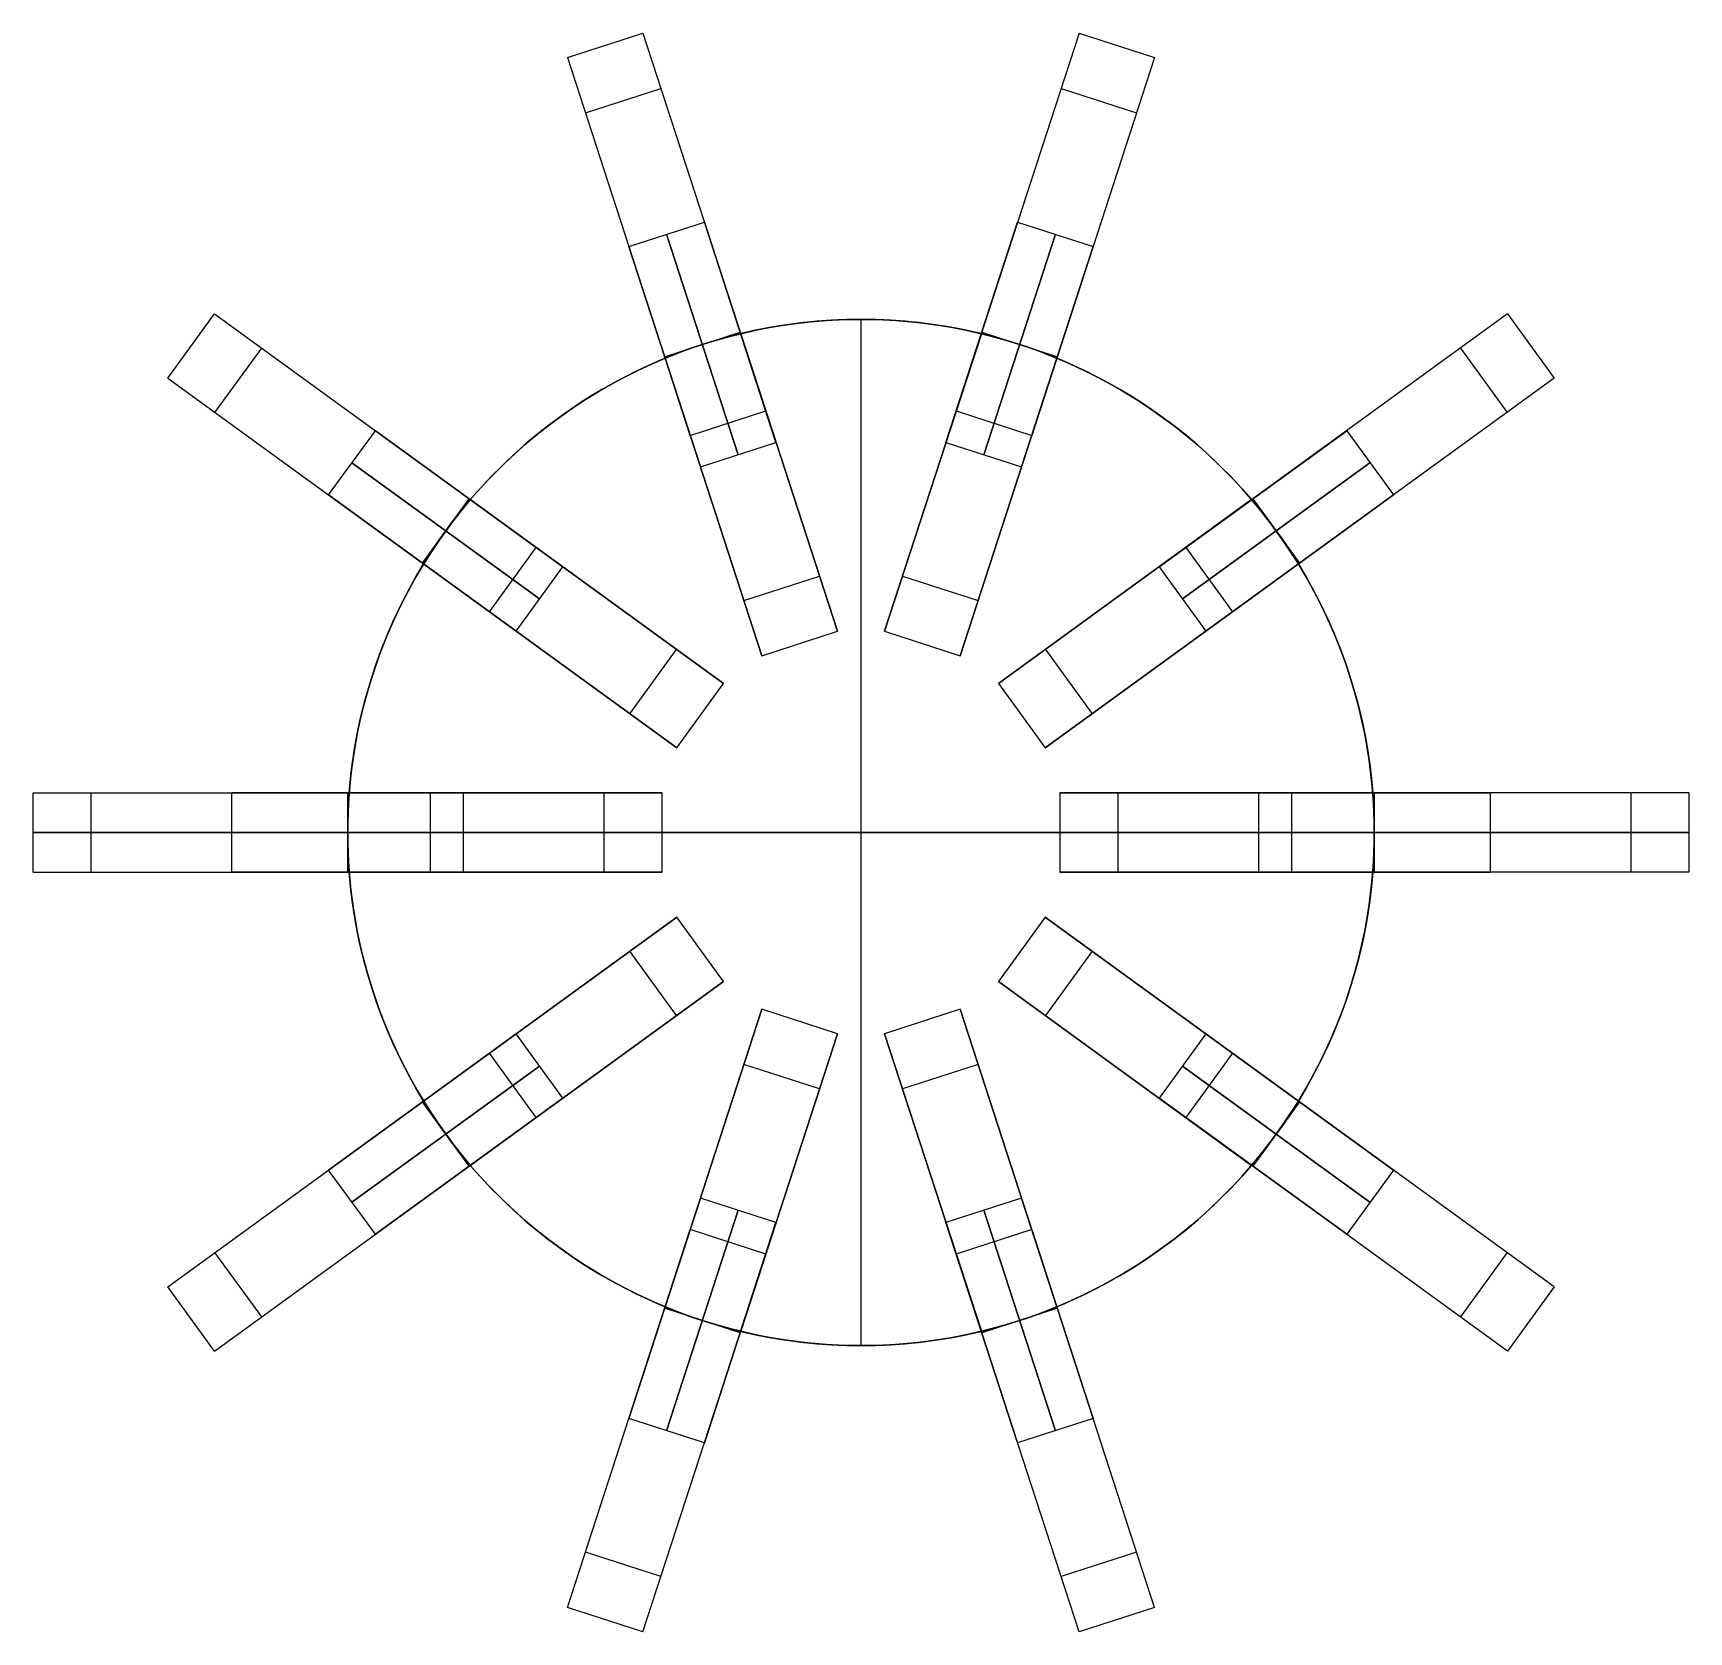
# Model space of a CAD drawing. Header units: centimetres. Extents: x 100.6 to 125.6, y -12.1 to 12.1.
import ezdxf

# ---------------------------------------------------------------- set-up
doc = ezdxf.new("R2010")
doc.units = ezdxf.units.CM
doc.layers.add('Capa 04', color=7, linetype='Continuous')

msp = doc.modelspace()

# ---------------------------------------------------------------- linework, layer by layer
at = {"layer": 'Capa 04'}
for points in [[(108.687, 11.703), (109.829, 12.074)], [(108.687, 11.703), (109.829, 12.074)], [(108.687, 11.703), (109.829, 12.074)], [(109.829, 12.074), (111.683, 6.367)], [(116.413, 12.074), (114.559, 6.367)], [(116.413, 12.074), (117.554, 11.703)], [(116.413, 12.074), (117.554, 11.703)], [(116.413, 12.074), (117.554, 11.703)], [(108.687, 11.703), (110.542, 5.996)], [(117.554, 11.703), (115.7, 5.996)], [(108.959, 10.867), (110.1, 11.238)], [(108.959, 10.867), (110.1, 11.238)], [(116.141, 11.238), (117.283, 10.867)], [(116.141, 11.238), (117.283, 10.867)], [(109.615, 8.85), (110.756, 9.22)], [(109.615, 8.85), (110.756, 9.22)], [(111.267, 5.706), (110.185, 9.035)], [(110.185, 9.035), (111.267, 5.706)], [(111.837, 5.892), (110.756, 9.22)], [(110.756, 9.22), (111.837, 5.892)], [(114.404, 5.892), (115.486, 9.22)], [(115.486, 9.22), (114.404, 5.892)], [(114.975, 5.706), (116.056, 9.035)], [(116.056, 9.035), (114.975, 5.706)], [(115.486, 9.22), (116.627, 8.85)], [(115.486, 9.22), (116.627, 8.85)], [(110.696, 5.521), (109.615, 8.85)], [(109.615, 8.85), (110.696, 5.521)], [(115.546, 5.521), (116.627, 8.85)], [(116.627, 8.85), (115.546, 5.521)], [(102.655, 6.862), (103.361, 7.833)], [(102.655, 6.862), (103.361, 7.833)], [(102.655, 6.862), (103.361, 7.833)], [(103.361, 7.833), (108.215, 4.306)], [(120.871, 0), (120.869, 0.172), (120.863, 0.345), (120.853, 0.52), (120.839, 0.696), (120.821, 0.874), (120.799, 1.052), (120.772, 1.231), (120.741, 1.41), (120.706, 1.59), (120.666, 1.771), (120.621, 1.952), (120.572, 2.132), (120.518, 2.313), (120.459, 2.494), (120.395, 2.673), (120.327, 2.853), (120.253, 3.031), (120.175, 3.209), (120.093, 3.385), (120.005, 3.56), (119.913, 3.733), (119.816, 3.904), (119.714, 4.074), (119.608, 4.241), (119.497, 4.406), (119.381, 4.568), (119.262, 4.728), (119.138, 4.885), (119.009, 5.039), (118.877, 5.189), (118.741, 5.336), (118.601, 5.48), (118.457, 5.62), (118.31, 5.756), (118.159, 5.889), (118.006, 6.017), (117.849, 6.141), (117.689, 6.26), (117.527, 6.376), (117.362, 6.487), (117.194, 6.593), (117.025, 6.695), (116.854, 6.792), (116.68, 6.884), (116.506, 6.972), (116.329, 7.055), (116.152, 7.133), (115.974, 7.206), (115.794, 7.274), (115.614, 7.338), (115.434, 7.397), (115.253, 7.451), (115.072, 7.5), (114.892, 7.545), (114.711, 7.585), (114.531, 7.621), (114.351, 7.652), (114.172, 7.678), (113.994, 7.701), (113.817, 7.719), (113.641, 7.733), (113.466, 7.742), (113.293, 7.748), (113.121, 7.75), (112.949, 7.748), (112.775, 7.742), (112.6, 7.733), (112.424, 7.719), (112.247, 7.701), (112.069, 7.678), (111.89, 7.652), (111.711, 7.621), (111.53, 7.585), (111.35, 7.545), (111.169, 7.5), (110.988, 7.451), (110.808, 7.397), (110.627, 7.338), (110.447, 7.274), (110.268, 7.206), (110.09, 7.133), (109.912, 7.055), (109.736, 6.972), (109.561, 6.884), (109.388, 6.792), (109.217, 6.695), (109.047, 6.593), (108.88, 6.487), (108.715, 6.376), (108.553, 6.26), (108.393, 6.141), (108.236, 6.017), (108.082, 5.889), (107.932, 5.756), (107.784, 5.62), (107.641, 5.48), (107.501, 5.336), (107.365, 5.189), (107.232, 5.039), (107.104, 4.885), (106.98, 4.728), (106.86, 4.568), (106.745, 4.406), (106.634, 4.241), (106.528, 4.074), (106.426, 3.904), (106.329, 3.733), (106.237, 3.56), (106.149, 3.385), (106.066, 3.209), (105.988, 3.031), (105.915, 2.853), (105.847, 2.673), (105.783, 2.494), (105.724, 2.313), (105.67, 2.132), (105.621, 1.952), (105.576, 1.771), (105.536, 1.59), (105.5, 1.41), (105.469, 1.231), (105.442, 1.052), (105.42, 0.874), (105.402, 0.696), (105.388, 0.52), (105.379, 0.345), (105.373, 0.172), (105.371, 0)], [(105.371, 0), (105.373, 0.172), (105.379, 0.345), (105.388, 0.52), (105.402, 0.696), (105.42, 0.874), (105.442, 1.052), (105.469, 1.231), (105.5, 1.41), (105.536, 1.59), (105.576, 1.771), (105.621, 1.952), (105.67, 2.132), (105.724, 2.313), (105.783, 2.494), (105.847, 2.673), (105.915, 2.853), (105.988, 3.031), (106.066, 3.209), (106.149, 3.385), (106.237, 3.56), (106.329, 3.733), (106.426, 3.904), (106.528, 4.074), (106.634, 4.241), (106.745, 4.406), (106.86, 4.568), (106.98, 4.728), (107.104, 4.885), (107.232, 5.039), (107.365, 5.189), (107.501, 5.336), (107.641, 5.48), (107.784, 5.62), (107.932, 5.756), (108.082, 5.889), (108.236, 6.017), (108.393, 6.141), (108.553, 6.26), (108.715, 6.376), (108.88, 6.487), (109.047, 6.593), (109.217, 6.695), (109.388, 6.792), (109.561, 6.884), (109.736, 6.972), (109.912, 7.055), (110.09, 7.133), (110.268, 7.206), (110.447, 7.274), (110.627, 7.338), (110.808, 7.397), (110.988, 7.451), (111.169, 7.5), (111.35, 7.545), (111.53, 7.585), (111.711, 7.621), (111.89, 7.652), (112.069, 7.678), (112.247, 7.701), (112.424, 7.719), (112.6, 7.733), (112.775, 7.742), (112.949, 7.748), (113.121, 7.75), (113.293, 7.748), (113.466, 7.742), (113.641, 7.733), (113.817, 7.719), (113.994, 7.701), (114.172, 7.678), (114.351, 7.652), (114.531, 7.621), (114.711, 7.585), (114.892, 7.545), (115.072, 7.5), (115.253, 7.451), (115.434, 7.397), (115.614, 7.338), (115.794, 7.274), (115.974, 7.206), (116.152, 7.133), (116.329, 7.055), (116.506, 6.972), (116.68, 6.884), (116.854, 6.792), (117.025, 6.695), (117.194, 6.593), (117.362, 6.487), (117.527, 6.376), (117.689, 6.26), (117.849, 6.141), (118.006, 6.017), (118.159, 5.889), (118.31, 5.756), (118.457, 5.62), (118.601, 5.48), (118.741, 5.336), (118.877, 5.189), (119.009, 5.039), (119.138, 4.885), (119.262, 4.728), (119.381, 4.568), (119.497, 4.406), (119.608, 4.241), (119.714, 4.074), (119.816, 3.904), (119.913, 3.733), (120.005, 3.56), (120.093, 3.385), (120.175, 3.209), (120.253, 3.031), (120.327, 2.853), (120.395, 2.673), (120.459, 2.494), (120.518, 2.313), (120.572, 2.132), (120.621, 1.952), (120.666, 1.771), (120.706, 1.59), (120.741, 1.41), (120.772, 1.231), (120.799, 1.052), (120.821, 0.874), (120.839, 0.696), (120.853, 0.52), (120.863, 0.345), (120.869, 0.172), (120.871, 0)], [(111.304, 7.534), (111.535, 7.586), (111.766, 7.631), (111.996, 7.668), (112.225, 7.698), (112.452, 7.721), (112.677, 7.737), (112.9, 7.747), (113.121, 7.75), (113.342, 7.747), (113.565, 7.737), (113.79, 7.721), (114.017, 7.698), (114.246, 7.668), (114.476, 7.631), (114.706, 7.586), (114.938, 7.534)], [(114.938, 7.534), (114.706, 7.586), (114.476, 7.631), (114.246, 7.668), (114.017, 7.698), (113.79, 7.721), (113.565, 7.737), (113.342, 7.747), (113.121, 7.75), (112.9, 7.747), (112.677, 7.737), (112.452, 7.721), (112.225, 7.698), (111.996, 7.668), (111.766, 7.631), (111.535, 7.586), (111.304, 7.534)], [(113.121, -7.75), (113.121, 7.75)], [(113.121, -7.75), (113.121, 7.75)], [(113.121, -7.75), (113.121, 7.75)], [(113.121, -7.75), (113.121, 7.75)], [(122.881, 7.833), (118.027, 4.306)], [(122.881, 7.833), (123.586, 6.862)], [(122.881, 7.833), (123.586, 6.862)], [(122.881, 7.833), (123.586, 6.862)], [(110.155, 7.185), (111.297, 7.556)], [(110.155, 7.185), (111.297, 7.556)], [(110.155, 7.185), (111.297, 7.556)], [(110.155, 7.185), (111.297, 7.556)], [(110.726, 7.371), (111.297, 7.556)], [(110.726, 7.371), (111.297, 7.556)], [(110.726, 7.371), (111.297, 7.556)], [(110.726, 7.371), (111.297, 7.556)], [(110.726, 7.371), (110.87, 7.416), (111.015, 7.458), (111.159, 7.498), (111.304, 7.534)], [(110.726, 7.371), (110.87, 7.416), (111.015, 7.458), (111.159, 7.498), (111.304, 7.534)], [(111.304, 7.534), (111.159, 7.498), (111.015, 7.458), (110.87, 7.416), (110.726, 7.371)], [(111.304, 7.534), (111.159, 7.498), (111.015, 7.458), (110.87, 7.416), (110.726, 7.371)], [(111.297, 7.556), (111.304, 7.534)], [(111.297, 7.556), (111.304, 7.534)], [(111.304, 7.534), (111.297, 7.556)], [(111.304, 7.534), (111.297, 7.556)], [(111.304, 7.534), (111.535, 7.586), (111.766, 7.631), (111.996, 7.668), (112.225, 7.698), (112.452, 7.721), (112.677, 7.737), (112.9, 7.747), (113.121, 7.75), (113.342, 7.747), (113.565, 7.737), (113.79, 7.721), (114.017, 7.698), (114.246, 7.668), (114.476, 7.631), (114.706, 7.586), (114.938, 7.534)], [(114.938, 7.534), (114.706, 7.586), (114.476, 7.631), (114.246, 7.668), (114.017, 7.698), (113.79, 7.721), (113.565, 7.737), (113.342, 7.747), (113.121, 7.75), (112.9, 7.747), (112.677, 7.737), (112.452, 7.721), (112.225, 7.698), (111.996, 7.668), (111.766, 7.631), (111.535, 7.586), (111.304, 7.534)], [(112.764, 3.039), (111.304, 7.534)], [(111.683, 6.367), (111.304, 7.534)], [(111.304, 7.534), (112.764, 3.039)], [(111.304, 7.534), (111.683, 6.367)], [(113.477, 3.039), (114.938, 7.534)], [(114.938, 7.534), (113.477, 3.039)], [(114.559, 6.367), (114.938, 7.534)], [(114.938, 7.534), (114.559, 6.367)], [(114.945, 7.556), (114.938, 7.534)], [(114.945, 7.556), (114.938, 7.534)], [(114.938, 7.534), (114.945, 7.556)], [(114.938, 7.534), (114.945, 7.556)], [(114.938, 7.534), (115.082, 7.498), (115.227, 7.458), (115.371, 7.416), (115.516, 7.371)], [(114.938, 7.534), (115.082, 7.498), (115.227, 7.458), (115.371, 7.416), (115.516, 7.371)], [(114.938, 7.534), (115.082, 7.498), (115.227, 7.458), (115.371, 7.416), (115.516, 7.371)], [(115.516, 7.371), (115.371, 7.416), (115.227, 7.458), (115.082, 7.498), (114.938, 7.534)], [(114.945, 7.556), (115.516, 7.371)], [(114.945, 7.556), (115.516, 7.371)], [(114.945, 7.556), (115.516, 7.371)], [(114.945, 7.556), (115.516, 7.371)], [(114.945, 7.556), (116.086, 7.185)], [(114.945, 7.556), (116.086, 7.185)], [(114.945, 7.556), (116.086, 7.185)], [(114.945, 7.556), (116.086, 7.185)], [(103.366, 6.345), (104.072, 7.316)], [(103.366, 6.345), (104.072, 7.316)], [(110.155, 7.185), (110.726, 7.371)], [(110.155, 7.185), (110.726, 7.371)], [(110.155, 7.185), (110.726, 7.371)], [(110.155, 7.185), (110.726, 7.371)], [(110.162, 7.163), (110.303, 7.219), (110.443, 7.273), (110.584, 7.323), (110.726, 7.371)], [(110.162, 7.163), (110.303, 7.219), (110.443, 7.273), (110.584, 7.323), (110.726, 7.371)], [(110.726, 7.371), (110.584, 7.323), (110.443, 7.273), (110.303, 7.219), (110.162, 7.163)], [(110.726, 7.371), (110.584, 7.323), (110.443, 7.273), (110.303, 7.219), (110.162, 7.163)], [(115.516, 7.371), (115.657, 7.323), (115.798, 7.273), (115.939, 7.219), (116.079, 7.163)], [(115.516, 7.371), (115.657, 7.323), (115.798, 7.273), (115.939, 7.219), (116.079, 7.163)], [(115.516, 7.371), (116.086, 7.185)], [(115.516, 7.371), (116.086, 7.185)], [(115.516, 7.371), (115.657, 7.323), (115.798, 7.273), (115.939, 7.219), (116.079, 7.163)], [(116.079, 7.163), (115.939, 7.219), (115.798, 7.273), (115.657, 7.323), (115.516, 7.371)], [(115.516, 7.371), (116.086, 7.185)], [(115.516, 7.371), (116.086, 7.185)], [(122.17, 7.316), (122.875, 6.345)], [(122.17, 7.316), (122.875, 6.345)], [(107.222, 5.027), (107.375, 5.201), (107.533, 5.37), (107.696, 5.535), (107.864, 5.695), (108.037, 5.849), (108.214, 5.999), (108.395, 6.142), (108.579, 6.28), (108.768, 6.412), (108.959, 6.538), (109.154, 6.658), (109.352, 6.772), (109.551, 6.879), (109.753, 6.98), (109.957, 7.075), (110.162, 7.163)], [(107.222, 5.027), (107.375, 5.201), (107.533, 5.37), (107.696, 5.535), (107.864, 5.695), (108.037, 5.849), (108.214, 5.999), (108.395, 6.142), (108.579, 6.28), (108.768, 6.412), (108.959, 6.538), (109.154, 6.658), (109.352, 6.772), (109.551, 6.879), (109.753, 6.98), (109.957, 7.075), (110.162, 7.163)], [(110.162, 7.163), (109.957, 7.075), (109.753, 6.98), (109.551, 6.879), (109.352, 6.772), (109.154, 6.658), (108.959, 6.538), (108.768, 6.412), (108.579, 6.28), (108.395, 6.142), (108.214, 5.999), (108.037, 5.849), (107.864, 5.695), (107.696, 5.535), (107.533, 5.37), (107.375, 5.201), (107.222, 5.027)], [(110.162, 7.163), (109.957, 7.075), (109.753, 6.98), (109.551, 6.879), (109.352, 6.772), (109.154, 6.658), (108.959, 6.538), (108.768, 6.412), (108.579, 6.28), (108.395, 6.142), (108.214, 5.999), (108.037, 5.849), (107.864, 5.695), (107.696, 5.535), (107.533, 5.37), (107.375, 5.201), (107.222, 5.027)], [(110.155, 7.185), (110.162, 7.163)], [(110.155, 7.185), (110.162, 7.163)], [(110.162, 7.163), (110.155, 7.185)], [(110.162, 7.163), (110.155, 7.185)], [(111.623, 2.668), (110.162, 7.163)], [(110.542, 5.996), (110.162, 7.163)], [(110.162, 7.163), (111.623, 2.668)], [(110.162, 7.163), (110.542, 5.996)], [(114.618, 2.668), (116.079, 7.163)], [(116.079, 7.163), (114.618, 2.668)], [(115.7, 5.996), (116.079, 7.163)], [(116.079, 7.163), (115.7, 5.996)], [(116.086, 7.185), (116.079, 7.163)], [(116.086, 7.185), (116.079, 7.163)], [(116.079, 7.163), (116.086, 7.185)], [(116.079, 7.163), (116.086, 7.185)], [(116.079, 7.163), (116.284, 7.075), (116.488, 6.98), (116.69, 6.879), (116.89, 6.772), (117.087, 6.658), (117.282, 6.538), (117.474, 6.412), (117.662, 6.28), (117.847, 6.142), (118.028, 5.999), (118.205, 5.849), (118.377, 5.695), (118.545, 5.535), (118.708, 5.37), (118.866, 5.201), (119.019, 5.027)], [(116.079, 7.163), (116.284, 7.075), (116.488, 6.98), (116.69, 6.879), (116.89, 6.772), (117.087, 6.658), (117.282, 6.538), (117.474, 6.412), (117.662, 6.28), (117.847, 6.142), (118.028, 5.999), (118.205, 5.849), (118.377, 5.695), (118.545, 5.535), (118.708, 5.37), (118.866, 5.201), (119.019, 5.027)], [(119.019, 5.027), (118.866, 5.201), (118.708, 5.37), (118.545, 5.535), (118.377, 5.695), (118.205, 5.849), (118.028, 5.999), (117.847, 6.142), (117.662, 6.28), (117.474, 6.412), (117.282, 6.538), (117.087, 6.658), (116.89, 6.772), (116.69, 6.879), (116.488, 6.98), (116.284, 7.075), (116.079, 7.163)], [(119.019, 5.027), (118.866, 5.201), (118.708, 5.37), (118.545, 5.535), (118.377, 5.695), (118.205, 5.849), (118.028, 5.999), (117.847, 6.142), (117.662, 6.28), (117.474, 6.412), (117.282, 6.538), (117.087, 6.658), (116.89, 6.772), (116.69, 6.879), (116.488, 6.98), (116.284, 7.075), (116.079, 7.163)], [(102.655, 6.862), (107.51, 3.335)], [(123.586, 6.862), (118.732, 3.335)], [(110.542, 5.996), (111.683, 6.367)], [(110.542, 5.996), (111.683, 6.367)], [(110.542, 5.996), (111.683, 6.367)], [(114.559, 6.367), (115.7, 5.996)], [(114.559, 6.367), (115.7, 5.996)], [(114.559, 6.367), (115.7, 5.996)], [(105.082, 5.099), (105.788, 6.069)], [(105.082, 5.099), (105.788, 6.069)], [(108.619, 4.012), (105.788, 6.069)], [(105.788, 6.069), (108.619, 4.012)], [(117.622, 4.012), (120.454, 6.069)], [(120.454, 6.069), (117.622, 4.012)], [(120.454, 6.069), (121.159, 5.099)], [(120.454, 6.069), (121.159, 5.099)], [(110.696, 5.521), (111.837, 5.892)], [(110.696, 5.521), (111.837, 5.892)], [(114.404, 5.892), (115.546, 5.521)], [(114.404, 5.892), (115.546, 5.521)], [(108.267, 3.527), (105.435, 5.584)], [(105.435, 5.584), (108.267, 3.527)], [(117.975, 3.527), (120.806, 5.584)], [(120.806, 5.584), (117.975, 3.527)], [(107.914, 3.041), (105.082, 5.099)], [(105.082, 5.099), (107.914, 3.041)], [(106.498, 4.07), (107.204, 5.041)], [(106.498, 4.07), (107.204, 5.041)], [(106.498, 4.07), (107.204, 5.041)], [(106.498, 4.07), (107.204, 5.041)], [(106.851, 4.555), (107.204, 5.041)], [(106.851, 4.555), (107.204, 5.041)], [(106.851, 4.555), (107.204, 5.041)], [(106.851, 4.555), (107.204, 5.041)], [(106.851, 4.555), (106.94, 4.676), (107.032, 4.795), (107.126, 4.912), (107.222, 5.027)], [(106.851, 4.555), (106.94, 4.676), (107.032, 4.795), (107.126, 4.912), (107.222, 5.027)], [(107.222, 5.027), (107.126, 4.912), (107.032, 4.795), (106.94, 4.676), (106.851, 4.555)], [(107.222, 5.027), (107.126, 4.912), (107.032, 4.795), (106.94, 4.676), (106.851, 4.555)], [(107.204, 5.041), (107.222, 5.027)], [(107.204, 5.041), (107.222, 5.027)], [(107.222, 5.027), (107.204, 5.041)], [(107.222, 5.027), (107.204, 5.041)], [(111.046, 2.249), (107.222, 5.027)], [(108.215, 4.306), (107.222, 5.027)], [(107.222, 5.027), (111.046, 2.249)], [(107.222, 5.027), (108.215, 4.306)], [(115.195, 2.249), (119.019, 5.027)], [(119.019, 5.027), (115.195, 2.249)], [(118.027, 4.306), (119.019, 5.027)], [(119.019, 5.027), (118.027, 4.306)], [(118.328, 3.041), (121.159, 5.099)], [(121.159, 5.099), (118.328, 3.041)], [(119.038, 5.041), (119.019, 5.027)], [(119.038, 5.041), (119.019, 5.027)], [(119.019, 5.027), (119.038, 5.041)], [(119.019, 5.027), (119.038, 5.041)], [(119.019, 5.027), (119.116, 4.912), (119.21, 4.795), (119.301, 4.676), (119.391, 4.555)], [(119.019, 5.027), (119.116, 4.912), (119.21, 4.795), (119.301, 4.676), (119.391, 4.555)], [(119.391, 4.555), (119.301, 4.676), (119.21, 4.795), (119.116, 4.912), (119.019, 5.027)], [(119.391, 4.555), (119.301, 4.676), (119.21, 4.795), (119.116, 4.912), (119.019, 5.027)], [(119.038, 5.041), (119.391, 4.555)], [(119.038, 5.041), (119.391, 4.555)], [(119.038, 5.041), (119.391, 4.555)], [(119.038, 5.041), (119.391, 4.555)], [(119.038, 5.041), (119.743, 4.07)], [(119.038, 5.041), (119.743, 4.07)], [(119.038, 5.041), (119.743, 4.07)], [(119.038, 5.041), (119.743, 4.07)], [(106.498, 4.07), (106.851, 4.555)], [(106.498, 4.07), (106.851, 4.555)], [(106.498, 4.07), (106.851, 4.555)], [(106.498, 4.07), (106.851, 4.555)], [(106.517, 4.056), (106.597, 4.183), (106.679, 4.309), (106.764, 4.433), (106.851, 4.555)], [(106.517, 4.056), (106.597, 4.183), (106.679, 4.309), (106.764, 4.433), (106.851, 4.555)], [(106.851, 4.555), (106.764, 4.433), (106.679, 4.309), (106.597, 4.183), (106.517, 4.056)], [(106.851, 4.555), (106.764, 4.433), (106.679, 4.309), (106.597, 4.183), (106.517, 4.056)], [(119.391, 4.555), (119.478, 4.433), (119.563, 4.309), (119.645, 4.183), (119.725, 4.056)], [(119.391, 4.555), (119.478, 4.433), (119.563, 4.309), (119.645, 4.183), (119.725, 4.056)], [(119.391, 4.555), (119.743, 4.07)], [(119.391, 4.555), (119.743, 4.07)], [(119.725, 4.056), (119.645, 4.183), (119.563, 4.309), (119.478, 4.433), (119.391, 4.555)], [(119.725, 4.056), (119.645, 4.183), (119.563, 4.309), (119.478, 4.433), (119.391, 4.555)], [(119.391, 4.555), (119.743, 4.07)], [(119.391, 4.555), (119.743, 4.07)], [(107.51, 3.335), (108.215, 4.306)], [(107.51, 3.335), (108.215, 4.306)], [(107.51, 3.335), (108.215, 4.306)], [(118.027, 4.306), (118.732, 3.335)], [(118.027, 4.306), (118.732, 3.335)], [(118.027, 4.306), (118.732, 3.335)], [(105.394, 0.6), (105.414, 0.815), (105.44, 1.031), (105.472, 1.248), (105.511, 1.467), (105.556, 1.686), (105.609, 1.906), (105.668, 2.125), (105.734, 2.345), (105.807, 2.564), (105.887, 2.782), (105.975, 2.999), (106.069, 3.215), (106.171, 3.429), (106.279, 3.641), (106.395, 3.85), (106.517, 4.056)], [(105.394, 0.6), (105.414, 0.815), (105.44, 1.031), (105.472, 1.248), (105.511, 1.467), (105.556, 1.686), (105.609, 1.906), (105.668, 2.125), (105.734, 2.345), (105.807, 2.564), (105.887, 2.782), (105.975, 2.999), (106.069, 3.215), (106.171, 3.429), (106.279, 3.641), (106.395, 3.85), (106.517, 4.056)], [(106.517, 4.056), (106.395, 3.85), (106.279, 3.641), (106.171, 3.429), (106.069, 3.215), (105.975, 2.999), (105.887, 2.782), (105.807, 2.564), (105.734, 2.345), (105.668, 2.125), (105.609, 1.906), (105.556, 1.686), (105.511, 1.467), (105.472, 1.248), (105.44, 1.031), (105.414, 0.815), (105.394, 0.6)], [(106.517, 4.056), (106.395, 3.85), (106.279, 3.641), (106.171, 3.429), (106.069, 3.215), (105.975, 2.999), (105.887, 2.782), (105.807, 2.564), (105.734, 2.345), (105.668, 2.125), (105.609, 1.906), (105.556, 1.686), (105.511, 1.467), (105.472, 1.248), (105.44, 1.031), (105.414, 0.815), (105.394, 0.6)], [(106.498, 4.07), (106.517, 4.056)], [(106.498, 4.07), (106.517, 4.056)], [(106.517, 4.056), (106.498, 4.07)], [(106.517, 4.056), (106.498, 4.07)], [(110.341, 1.278), (106.517, 4.056)], [(107.51, 3.335), (106.517, 4.056)], [(106.517, 4.056), (110.341, 1.278)], [(106.517, 4.056), (107.51, 3.335)], [(107.914, 3.041), (108.619, 4.012)], [(107.914, 3.041), (108.619, 4.012)], [(115.901, 1.278), (119.725, 4.056)], [(119.725, 4.056), (115.901, 1.278)], [(117.622, 4.012), (118.328, 3.041)], [(117.622, 4.012), (118.328, 3.041)], [(118.732, 3.335), (119.725, 4.056)], [(119.725, 4.056), (118.732, 3.335)], [(119.743, 4.07), (119.725, 4.056)], [(119.743, 4.07), (119.725, 4.056)], [(119.725, 4.056), (119.743, 4.07)], [(119.725, 4.056), (119.743, 4.07)], [(119.725, 4.056), (119.847, 3.85), (119.962, 3.641), (120.071, 3.429), (120.173, 3.215), (120.267, 2.999), (120.354, 2.782), (120.434, 2.564), (120.508, 2.345), (120.574, 2.125), (120.633, 1.906), (120.685, 1.686), (120.731, 1.467), (120.77, 1.248), (120.802, 1.031), (120.828, 0.815), (120.848, 0.6)], [(119.725, 4.056), (119.847, 3.85), (119.962, 3.641), (120.071, 3.429), (120.173, 3.215), (120.267, 2.999), (120.354, 2.782), (120.434, 2.564), (120.508, 2.345), (120.574, 2.125), (120.633, 1.906), (120.685, 1.686), (120.731, 1.467), (120.77, 1.248), (120.802, 1.031), (120.828, 0.815), (120.848, 0.6)], [(120.848, 0.6), (120.828, 0.815), (120.802, 1.031), (120.77, 1.248), (120.731, 1.467), (120.685, 1.686), (120.633, 1.906), (120.574, 2.125), (120.508, 2.345), (120.434, 2.564), (120.354, 2.782), (120.267, 2.999), (120.173, 3.215), (120.071, 3.429), (119.962, 3.641), (119.847, 3.85), (119.725, 4.056)], [(120.848, 0.6), (120.828, 0.815), (120.802, 1.031), (120.77, 1.248), (120.731, 1.467), (120.685, 1.686), (120.633, 1.906), (120.574, 2.125), (120.508, 2.345), (120.434, 2.564), (120.354, 2.782), (120.267, 2.999), (120.173, 3.215), (120.071, 3.429), (119.962, 3.641), (119.847, 3.85), (119.725, 4.056)], [(111.352, 3.503), (112.493, 3.874)], [(111.352, 3.503), (112.493, 3.874)], [(113.749, 3.874), (114.89, 3.503)], [(113.749, 3.874), (114.89, 3.503)], [(111.623, 2.668), (112.764, 3.039)], [(111.623, 2.668), (112.764, 3.039)], [(111.623, 2.668), (112.764, 3.039)], [(111.623, 2.668), (112.764, 3.039)], [(111.623, 2.668), (112.764, 3.039)], [(111.623, 2.668), (112.764, 3.039)], [(113.477, 3.039), (114.618, 2.668)], [(113.477, 3.039), (114.618, 2.668)], [(113.477, 3.039), (114.618, 2.668)], [(113.477, 3.039), (114.618, 2.668)], [(113.477, 3.039), (114.618, 2.668)], [(113.477, 3.039), (114.618, 2.668)], [(109.63, 1.794), (110.336, 2.765)], [(109.63, 1.794), (110.336, 2.765)], [(115.906, 2.765), (116.611, 1.794)], [(115.906, 2.765), (116.611, 1.794)], [(110.341, 1.278), (111.046, 2.249)], [(110.341, 1.278), (111.046, 2.249)], [(110.341, 1.278), (111.046, 2.249)], [(110.341, 1.278), (111.046, 2.249)], [(110.341, 1.278), (111.046, 2.249)], [(110.341, 1.278), (111.046, 2.249)], [(115.195, 2.249), (115.901, 1.278)], [(115.195, 2.249), (115.901, 1.278)], [(115.195, 2.249), (115.901, 1.278)], [(115.195, 2.249), (115.901, 1.278)], [(115.195, 2.249), (115.901, 1.278)], [(115.195, 2.249), (115.901, 1.278)], [(100.621, -0.6), (100.621, 0.6)], [(100.621, -0.6), (100.621, 0.6)], [(100.621, -0.6), (100.621, 0.6)], [(100.621, 0.6), (106.621, 0.6)], [(101.499, -0.6), (101.499, 0.6)], [(101.499, -0.6), (101.499, 0.6)], [(103.621, -0.6), (103.621, 0.6)], [(107.121, 0.6), (103.621, 0.6)], [(103.621, -0.6), (103.621, 0.6)], [(103.621, 0.6), (107.121, 0.6)], [(105.371, 0), (105.372, 0.148), (105.377, 0.298), (105.384, 0.448), (105.394, 0.6)], [(105.371, 0), (105.372, 0.148), (105.377, 0.298), (105.384, 0.448), (105.394, 0.6)], [(105.371, 0.6), (105.394, 0.6)], [(105.371, 0.6), (105.394, 0.6)], [(105.371, 0), (105.371, 0.6)], [(105.394, 0.6), (105.371, 0.6)], [(105.371, 0), (105.371, 0.6)], [(105.394, 0.6), (105.384, 0.448), (105.377, 0.298), (105.372, 0.148), (105.371, 0)], [(105.394, 0.6), (105.384, 0.448), (105.377, 0.298), (105.372, 0.148), (105.371, 0)], [(105.371, 0), (105.371, 0.6)], [(105.394, 0.6), (105.371, 0.6)], [(105.371, 0), (105.371, 0.6)], [(105.371, -0.6), (105.371, 0.6)], [(105.371, -0.6), (105.371, 0.6)], [(105.371, 0), (105.371, 0.6)], [(105.371, 0), (105.371, 0.6)], [(105.394, 0.6), (110.121, 0.6)], [(106.621, 0.6), (105.394, 0.6)], [(105.394, 0.6), (106.621, 0.6)], [(110.121, 0.6), (105.394, 0.6)], [(106.621, -0.6), (106.621, 0.6)], [(106.621, -0.6), (106.621, 0.6)], [(106.621, -0.6), (106.621, 0.6)], [(107.121, -0.6), (107.121, 0.6)], [(107.121, -0.6), (107.121, 0.6)], [(109.242, -0.6), (109.242, 0.6)], [(109.242, -0.6), (109.242, 0.6)], [(110.121, -0.6), (110.121, 0.6)], [(110.121, -0.6), (110.121, 0.6)], [(110.121, -0.6), (110.121, 0.6)], [(110.121, -0.6), (110.121, 0.6)], [(110.121, -0.6), (110.121, 0.6)], [(110.121, -0.6), (110.121, 0.6)], [(116.121, 0.6), (116.121, -0.6)], [(116.121, 0.6), (116.121, -0.6)], [(120.848, 0.6), (116.121, 0.6)], [(116.121, 0.6), (116.121, -0.6)], [(116.121, 0.6), (116.121, -0.6)], [(116.121, 0.6), (120.848, 0.6)], [(116.121, 0.6), (116.121, -0.6)], [(116.121, 0.6), (116.121, -0.6)], [(116.999, 0.6), (116.999, -0.6)], [(116.999, 0.6), (116.999, -0.6)], [(119.121, 0.6), (119.121, -0.6)], [(119.121, 0.6), (122.621, 0.6)], [(122.621, 0.6), (119.121, 0.6)], [(119.121, 0.6), (119.121, -0.6)], [(119.621, 0.6), (119.621, -0.6)], [(119.621, 0.6), (120.848, 0.6)], [(120.848, 0.6), (119.621, 0.6)], [(119.621, 0.6), (119.621, -0.6)], [(119.621, 0.6), (119.621, -0.6)], [(125.621, 0.6), (119.621, 0.6)], [(120.871, 0.6), (120.848, 0.6)], [(120.871, 0.6), (120.848, 0.6)], [(120.848, 0.6), (120.858, 0.448), (120.865, 0.298), (120.869, 0.148), (120.871, 0)], [(120.848, 0.6), (120.858, 0.448), (120.865, 0.298), (120.869, 0.148), (120.871, 0)], [(120.848, 0.6), (120.871, 0.6)], [(120.871, 0), (120.869, 0.148), (120.865, 0.298), (120.858, 0.448), (120.848, 0.6)], [(120.871, 0), (120.869, 0.148), (120.865, 0.298), (120.858, 0.448), (120.848, 0.6)], [(120.848, 0.6), (120.871, 0.6)], [(120.871, 0.6), (120.871, 0)], [(120.871, 0.6), (120.871, 0)], [(120.871, 0.6), (120.871, 0)], [(120.871, 0.6), (120.871, 0)], [(120.871, 0.6), (120.871, -0.6)], [(120.871, 0.6), (120.871, -0.6)], [(120.871, 0.6), (120.871, 0)], [(120.871, 0.6), (120.871, 0)], [(122.621, 0.6), (122.621, -0.6)], [(122.621, 0.6), (122.621, -0.6)], [(124.742, 0.6), (124.742, -0.6)], [(124.742, 0.6), (124.742, -0.6)], [(125.621, 0.6), (125.621, -0.6)], [(125.621, 0.6), (125.621, -0.6)], [(125.621, 0.6), (125.621, -0.6)], [(107.121, 0), (103.621, 0)], [(103.621, 0), (107.121, 0)], [(105.371, 0), (105.372, -0.148), (105.377, -0.298), (105.384, -0.448), (105.394, -0.6)], [(105.371, 0), (105.372, -0.148), (105.377, -0.298), (105.384, -0.448), (105.394, -0.6)], [(105.371, -0.6), (105.371, 0)], [(105.371, -0.6), (105.371, 0)], [(105.371, -0.6), (105.371, 0)], [(105.371, -0.6), (105.371, 0)], [(105.394, -0.6), (105.384, -0.448), (105.377, -0.298), (105.372, -0.148), (105.371, 0)], [(105.394, -0.6), (105.384, -0.448), (105.377, -0.298), (105.372, -0.148), (105.371, 0)], [(120.871, 0), (120.869, -0.172), (120.863, -0.345), (120.853, -0.52), (120.839, -0.696), (120.821, -0.874), (120.799, -1.052), (120.772, -1.231), (120.741, -1.41), (120.706, -1.59), (120.666, -1.771), (120.621, -1.952), (120.572, -2.132), (120.518, -2.313), (120.459, -2.494), (120.395, -2.673), (120.327, -2.853), (120.253, -3.031), (120.175, -3.209), (120.093, -3.385), (120.005, -3.56), (119.913, -3.733), (119.816, -3.904), (119.714, -4.074), (119.608, -4.241), (119.497, -4.406), (119.381, -4.568), (119.262, -4.728), (119.138, -4.885), (119.009, -5.039), (118.877, -5.189), (118.741, -5.336), (118.601, -5.48), (118.457, -5.62), (118.31, -5.756), (118.159, -5.889), (118.006, -6.017), (117.849, -6.141), (117.689, -6.26), (117.527, -6.376), (117.362, -6.487), (117.194, -6.593), (117.025, -6.695), (116.854, -6.792), (116.68, -6.884), (116.506, -6.972), (116.329, -7.055), (116.152, -7.133), (115.974, -7.206), (115.794, -7.274), (115.614, -7.338), (115.434, -7.397), (115.253, -7.451), (115.072, -7.5), (114.892, -7.545), (114.711, -7.585), (114.531, -7.621), (114.351, -7.652), (114.172, -7.678), (113.994, -7.701), (113.817, -7.719), (113.641, -7.733), (113.466, -7.742), (113.293, -7.748), (113.121, -7.75), (112.949, -7.748), (112.775, -7.742), (112.6, -7.733), (112.424, -7.719), (112.247, -7.701), (112.069, -7.678), (111.89, -7.652), (111.711, -7.621), (111.53, -7.585), (111.35, -7.545), (111.169, -7.5), (110.988, -7.451), (110.808, -7.397), (110.627, -7.338), (110.447, -7.274), (110.268, -7.206), (110.09, -7.133), (109.912, -7.055), (109.736, -6.972), (109.561, -6.884), (109.388, -6.792), (109.217, -6.695), (109.047, -6.593), (108.88, -6.487), (108.715, -6.376), (108.553, -6.26), (108.393, -6.141), (108.236, -6.017), (108.082, -5.889), (107.932, -5.756), (107.784, -5.62), (107.641, -5.48), (107.501, -5.336), (107.365, -5.189), (107.232, -5.039), (107.104, -4.885), (106.98, -4.728), (106.86, -4.568), (106.745, -4.406), (106.634, -4.241), (106.528, -4.074), (106.426, -3.904), (106.329, -3.733), (106.237, -3.56), (106.149, -3.385), (106.066, -3.209), (105.988, -3.031), (105.915, -2.853), (105.847, -2.673), (105.783, -2.494), (105.724, -2.313), (105.67, -2.132), (105.621, -1.952), (105.576, -1.771), (105.536, -1.59), (105.5, -1.41), (105.469, -1.231), (105.442, -1.052), (105.42, -0.874), (105.402, -0.696), (105.388, -0.52), (105.379, -0.345), (105.373, -0.172), (105.371, 0)], [(105.371, -0.6), (105.371, 0)], [(105.371, -0.6), (105.371, 0)], [(105.371, 0), (105.373, -0.172), (105.379, -0.345), (105.388, -0.52), (105.402, -0.696), (105.42, -0.874), (105.442, -1.052), (105.469, -1.231), (105.5, -1.41), (105.536, -1.59), (105.576, -1.771), (105.621, -1.952), (105.67, -2.132), (105.724, -2.313), (105.783, -2.494), (105.847, -2.673), (105.915, -2.853), (105.988, -3.031), (106.066, -3.209), (106.149, -3.385), (106.237, -3.56), (106.329, -3.733), (106.426, -3.904), (106.528, -4.074), (106.634, -4.241), (106.745, -4.406), (106.86, -4.568), (106.98, -4.728), (107.104, -4.885), (107.232, -5.039), (107.365, -5.189), (107.501, -5.336), (107.641, -5.48), (107.784, -5.62), (107.932, -5.756), (108.082, -5.889), (108.236, -6.017), (108.393, -6.141), (108.553, -6.26), (108.715, -6.376), (108.88, -6.487), (109.047, -6.593), (109.217, -6.695), (109.388, -6.792), (109.561, -6.884), (109.736, -6.972), (109.912, -7.055), (110.09, -7.133), (110.268, -7.206), (110.447, -7.274), (110.627, -7.338), (110.808, -7.397), (110.988, -7.451), (111.169, -7.5), (111.35, -7.545), (111.53, -7.585), (111.711, -7.621), (111.89, -7.652), (112.069, -7.678), (112.247, -7.701), (112.424, -7.719), (112.6, -7.733), (112.775, -7.742), (112.949, -7.748), (113.121, -7.75), (113.293, -7.748), (113.466, -7.742), (113.641, -7.733), (113.817, -7.719), (113.994, -7.701), (114.172, -7.678), (114.351, -7.652), (114.531, -7.621), (114.711, -7.585), (114.892, -7.545), (115.072, -7.5), (115.253, -7.451), (115.434, -7.397), (115.614, -7.338), (115.794, -7.274), (115.974, -7.206), (116.152, -7.133), (116.329, -7.055), (116.506, -6.972), (116.68, -6.884), (116.854, -6.792), (117.025, -6.695), (117.194, -6.593), (117.362, -6.487), (117.527, -6.376), (117.689, -6.26), (117.849, -6.141), (118.006, -6.017), (118.159, -5.889), (118.31, -5.756), (118.457, -5.62), (118.601, -5.48), (118.741, -5.336), (118.877, -5.189), (119.009, -5.039), (119.138, -4.885), (119.262, -4.728), (119.381, -4.568), (119.497, -4.406), (119.608, -4.241), (119.714, -4.074), (119.816, -3.904), (119.913, -3.733), (120.005, -3.56), (120.093, -3.385), (120.175, -3.209), (120.253, -3.031), (120.327, -2.853), (120.395, -2.673), (120.459, -2.494), (120.518, -2.313), (120.572, -2.132), (120.621, -1.952), (120.666, -1.771), (120.706, -1.59), (120.741, -1.41), (120.772, -1.231), (120.799, -1.052), (120.821, -0.874), (120.839, -0.696), (120.853, -0.52), (120.863, -0.345), (120.869, -0.172), (120.871, 0)], [(119.621, 0), (106.621, 0)], [(106.621, 0), (119.621, 0)], [(116.121, 0), (110.121, 0)], [(110.121, 0), (116.121, 0)], [(119.121, 0), (122.621, 0)], [(122.621, 0), (119.121, 0)], [(120.871, 0), (120.869, -0.148), (120.865, -0.298), (120.858, -0.448), (120.848, -0.6)], [(120.871, 0), (120.869, -0.148), (120.865, -0.298), (120.858, -0.448), (120.848, -0.6)], [(120.848, -0.6), (120.858, -0.448), (120.865, -0.298), (120.869, -0.148), (120.871, 0)], [(120.848, -0.6), (120.858, -0.448), (120.865, -0.298), (120.869, -0.148), (120.871, 0)], [(120.871, 0), (120.871, -0.6)], [(120.871, 0), (120.871, -0.6)], [(120.871, 0), (120.871, -0.6)], [(120.871, 0), (120.871, -0.6)], [(120.871, 0), (120.871, -0.6)], [(120.871, 0), (120.871, -0.6)], [(100.621, -0.6), (106.621, -0.6)], [(107.121, -0.6), (103.621, -0.6)], [(103.621, -0.6), (107.121, -0.6)], [(105.371, -0.6), (105.394, -0.6)], [(105.371, -0.6), (105.394, -0.6)], [(105.394, -0.6), (105.371, -0.6)], [(105.394, -0.6), (105.371, -0.6)], [(106.517, -4.056), (106.395, -3.85), (106.279, -3.641), (106.171, -3.429), (106.069, -3.215), (105.975, -2.999), (105.887, -2.782), (105.807, -2.564), (105.734, -2.345), (105.668, -2.125), (105.609, -1.906), (105.556, -1.686), (105.511, -1.467), (105.472, -1.248), (105.44, -1.031), (105.414, -0.815), (105.394, -0.6)], [(106.517, -4.056), (106.395, -3.85), (106.279, -3.641), (106.171, -3.429), (106.069, -3.215), (105.975, -2.999), (105.887, -2.782), (105.807, -2.564), (105.734, -2.345), (105.668, -2.125), (105.609, -1.906), (105.556, -1.686), (105.511, -1.467), (105.472, -1.248), (105.44, -1.031), (105.414, -0.815), (105.394, -0.6)], [(105.394, -0.6), (110.121, -0.6)], [(106.621, -0.6), (105.394, -0.6)], [(105.394, -0.6), (106.621, -0.6)], [(110.121, -0.6), (105.394, -0.6)], [(105.394, -0.6), (105.414, -0.815), (105.44, -1.031), (105.472, -1.248), (105.511, -1.467), (105.556, -1.686), (105.609, -1.906), (105.668, -2.125), (105.734, -2.345), (105.807, -2.564), (105.887, -2.782), (105.975, -2.999), (106.069, -3.215), (106.171, -3.429), (106.279, -3.641), (106.395, -3.85), (106.517, -4.056)], [(105.394, -0.6), (105.414, -0.815), (105.44, -1.031), (105.472, -1.248), (105.511, -1.467), (105.556, -1.686), (105.609, -1.906), (105.668, -2.125), (105.734, -2.345), (105.807, -2.564), (105.887, -2.782), (105.975, -2.999), (106.069, -3.215), (106.171, -3.429), (106.279, -3.641), (106.395, -3.85), (106.517, -4.056)], [(120.848, -0.6), (116.121, -0.6)], [(116.121, -0.6), (120.848, -0.6)], [(119.121, -0.6), (122.621, -0.6)], [(122.621, -0.6), (119.121, -0.6)], [(119.621, -0.6), (120.848, -0.6)], [(120.848, -0.6), (119.621, -0.6)], [(125.621, -0.6), (119.621, -0.6)], [(120.848, -0.6), (120.828, -0.815), (120.802, -1.031), (120.77, -1.248), (120.731, -1.467), (120.685, -1.686), (120.633, -1.906), (120.574, -2.125), (120.508, -2.345), (120.434, -2.564), (120.354, -2.782), (120.267, -2.999), (120.173, -3.215), (120.071, -3.429), (119.962, -3.641), (119.847, -3.85), (119.725, -4.056)], [(120.848, -0.6), (120.828, -0.815), (120.802, -1.031), (120.77, -1.248), (120.731, -1.467), (120.685, -1.686), (120.633, -1.906), (120.574, -2.125), (120.508, -2.345), (120.434, -2.564), (120.354, -2.782), (120.267, -2.999), (120.173, -3.215), (120.071, -3.429), (119.962, -3.641), (119.847, -3.85), (119.725, -4.056)], [(119.725, -4.056), (119.847, -3.85), (119.962, -3.641), (120.071, -3.429), (120.173, -3.215), (120.267, -2.999), (120.354, -2.782), (120.434, -2.564), (120.508, -2.345), (120.574, -2.125), (120.633, -1.906), (120.685, -1.686), (120.731, -1.467), (120.77, -1.248), (120.802, -1.031), (120.828, -0.815), (120.848, -0.6)], [(119.725, -4.056), (119.847, -3.85), (119.962, -3.641), (120.071, -3.429), (120.173, -3.215), (120.267, -2.999), (120.354, -2.782), (120.434, -2.564), (120.508, -2.345), (120.574, -2.125), (120.633, -1.906), (120.685, -1.686), (120.731, -1.467), (120.77, -1.248), (120.802, -1.031), (120.828, -0.815), (120.848, -0.6)], [(120.871, -0.6), (120.848, -0.6)], [(120.871, -0.6), (120.848, -0.6)], [(120.848, -0.6), (120.871, -0.6)], [(120.848, -0.6), (120.871, -0.6)], [(110.341, -1.278), (106.517, -4.056)], [(106.517, -4.056), (110.341, -1.278)], [(111.046, -2.249), (110.341, -1.278)], [(111.046, -2.249), (110.341, -1.278)], [(111.046, -2.249), (110.341, -1.278)], [(111.046, -2.249), (110.341, -1.278)], [(111.046, -2.249), (110.341, -1.278)], [(111.046, -2.249), (110.341, -1.278)], [(115.901, -1.278), (115.195, -2.249)], [(115.901, -1.278), (115.195, -2.249)], [(115.901, -1.278), (115.195, -2.249)], [(115.901, -1.278), (115.195, -2.249)], [(115.901, -1.278), (115.195, -2.249)], [(115.901, -1.278), (115.195, -2.249)], [(115.901, -1.278), (119.725, -4.056)], [(119.725, -4.056), (115.901, -1.278)], [(110.336, -2.765), (109.63, -1.794)], [(110.336, -2.765), (109.63, -1.794)], [(116.611, -1.794), (115.906, -2.765)], [(116.611, -1.794), (115.906, -2.765)], [(111.046, -2.249), (107.222, -5.027)], [(107.222, -5.027), (111.046, -2.249)], [(115.195, -2.249), (119.019, -5.027)], [(119.019, -5.027), (115.195, -2.249)], [(111.623, -2.668), (110.162, -7.163)], [(110.162, -7.163), (111.623, -2.668)], [(112.764, -3.039), (111.623, -2.668)], [(112.764, -3.039), (111.623, -2.668)], [(112.764, -3.039), (111.623, -2.668)], [(112.764, -3.039), (111.623, -2.668)], [(112.764, -3.039), (111.623, -2.668)], [(112.764, -3.039), (111.623, -2.668)], [(114.618, -2.668), (113.477, -3.039)], [(114.618, -2.668), (113.477, -3.039)], [(114.618, -2.668), (113.477, -3.039)], [(114.618, -2.668), (113.477, -3.039)], [(114.618, -2.668), (113.477, -3.039)], [(114.618, -2.668), (113.477, -3.039)], [(114.618, -2.668), (116.079, -7.163)], [(116.079, -7.163), (114.618, -2.668)], [(107.914, -3.041), (105.082, -5.099)], [(105.082, -5.099), (107.914, -3.041)], [(108.619, -4.012), (107.914, -3.041)], [(108.619, -4.012), (107.914, -3.041)], [(112.764, -3.039), (111.304, -7.534)], [(111.304, -7.534), (112.764, -3.039)], [(113.477, -3.039), (114.938, -7.534)], [(114.938, -7.534), (113.477, -3.039)], [(118.328, -3.041), (117.622, -4.012)], [(118.328, -3.041), (117.622, -4.012)], [(118.328, -3.041), (121.159, -5.099)], [(121.159, -5.099), (118.328, -3.041)], [(102.655, -6.862), (107.51, -3.335)], [(107.51, -3.335), (106.517, -4.056)], [(106.517, -4.056), (107.51, -3.335)], [(108.215, -4.306), (107.51, -3.335)], [(108.215, -4.306), (107.51, -3.335)], [(108.215, -4.306), (107.51, -3.335)], [(118.732, -3.335), (118.027, -4.306)], [(118.732, -3.335), (118.027, -4.306)], [(118.732, -3.335), (118.027, -4.306)], [(118.732, -3.335), (119.725, -4.056)], [(119.725, -4.056), (118.732, -3.335)], [(123.586, -6.862), (118.732, -3.335)], [(108.267, -3.527), (105.435, -5.584)], [(105.435, -5.584), (108.267, -3.527)], [(112.493, -3.874), (111.352, -3.503)], [(112.493, -3.874), (111.352, -3.503)], [(114.89, -3.503), (113.749, -3.874)], [(114.89, -3.503), (113.749, -3.874)], [(117.975, -3.527), (120.806, -5.584)], [(120.806, -5.584), (117.975, -3.527)], [(108.619, -4.012), (105.788, -6.069)], [(105.788, -6.069), (108.619, -4.012)], [(106.498, -4.07), (106.517, -4.056)], [(106.498, -4.07), (106.517, -4.056)], [(106.517, -4.056), (106.498, -4.07)], [(106.517, -4.056), (106.498, -4.07)], [(106.851, -4.555), (106.498, -4.07)], [(106.851, -4.555), (106.498, -4.07)], [(106.851, -4.555), (106.498, -4.07)], [(106.851, -4.555), (106.498, -4.07)], [(107.204, -5.041), (106.498, -4.07)], [(107.204, -5.041), (106.498, -4.07)], [(107.204, -5.041), (106.498, -4.07)], [(107.204, -5.041), (106.498, -4.07)], [(106.851, -4.555), (106.764, -4.433), (106.679, -4.309), (106.597, -4.183), (106.517, -4.056)], [(106.851, -4.555), (106.764, -4.433), (106.679, -4.309), (106.597, -4.183), (106.517, -4.056)], [(106.517, -4.056), (106.597, -4.183), (106.679, -4.309), (106.764, -4.433), (106.851, -4.555)], [(106.517, -4.056), (106.597, -4.183), (106.679, -4.309), (106.764, -4.433), (106.851, -4.555)], [(117.622, -4.012), (120.454, -6.069)], [(120.454, -6.069), (117.622, -4.012)], [(119.743, -4.07), (119.038, -5.041)], [(119.743, -4.07), (119.038, -5.041)], [(119.743, -4.07), (119.038, -5.041)], [(119.743, -4.07), (119.038, -5.041)], [(119.725, -4.056), (119.645, -4.183), (119.563, -4.309), (119.478, -4.433), (119.391, -4.555)], [(119.725, -4.056), (119.645, -4.183), (119.563, -4.309), (119.478, -4.433), (119.391, -4.555)], [(119.391, -4.555), (119.478, -4.433), (119.563, -4.309), (119.645, -4.183), (119.725, -4.056)], [(119.391, -4.555), (119.478, -4.433), (119.563, -4.309), (119.645, -4.183), (119.725, -4.056)], [(119.743, -4.07), (119.391, -4.555)], [(119.743, -4.07), (119.391, -4.555)], [(119.743, -4.07), (119.391, -4.555)], [(119.743, -4.07), (119.391, -4.555)], [(119.743, -4.07), (119.725, -4.056)], [(119.743, -4.07), (119.725, -4.056)], [(119.725, -4.056), (119.743, -4.07)], [(119.725, -4.056), (119.743, -4.07)], [(103.361, -7.833), (108.215, -4.306)], [(108.215, -4.306), (107.222, -5.027)], [(107.222, -5.027), (108.215, -4.306)], [(118.027, -4.306), (119.019, -5.027)], [(119.019, -5.027), (118.027, -4.306)], [(122.881, -7.833), (118.027, -4.306)], [(107.204, -5.041), (106.851, -4.555)], [(107.204, -5.041), (106.851, -4.555)], [(107.204, -5.041), (106.851, -4.555)], [(107.204, -5.041), (106.851, -4.555)], [(107.222, -5.027), (107.126, -4.912), (107.032, -4.795), (106.94, -4.676), (106.851, -4.555)], [(107.222, -5.027), (107.126, -4.912), (107.032, -4.795), (106.94, -4.676), (106.851, -4.555)], [(106.851, -4.555), (106.94, -4.676), (107.032, -4.795), (107.126, -4.912), (107.222, -5.027)], [(106.851, -4.555), (106.94, -4.676), (107.032, -4.795), (107.126, -4.912), (107.222, -5.027)], [(119.391, -4.555), (119.301, -4.676), (119.21, -4.795), (119.116, -4.912), (119.019, -5.027)], [(119.391, -4.555), (119.301, -4.676), (119.21, -4.795), (119.116, -4.912), (119.019, -5.027)], [(119.019, -5.027), (119.116, -4.912), (119.21, -4.795), (119.301, -4.676), (119.391, -4.555)], [(119.019, -5.027), (119.116, -4.912), (119.21, -4.795), (119.301, -4.676), (119.391, -4.555)], [(119.391, -4.555), (119.038, -5.041)], [(119.391, -4.555), (119.038, -5.041)], [(119.391, -4.555), (119.038, -5.041)], [(119.391, -4.555), (119.038, -5.041)], [(105.788, -6.069), (105.082, -5.099)], [(105.788, -6.069), (105.082, -5.099)], [(107.204, -5.041), (107.222, -5.027)], [(107.204, -5.041), (107.222, -5.027)], [(107.222, -5.027), (107.204, -5.041)], [(107.222, -5.027), (107.204, -5.041)], [(110.162, -7.163), (109.957, -7.075), (109.753, -6.98), (109.551, -6.879), (109.352, -6.772), (109.154, -6.658), (108.959, -6.538), (108.768, -6.412), (108.579, -6.28), (108.395, -6.142), (108.214, -5.999), (108.037, -5.849), (107.864, -5.695), (107.696, -5.535), (107.533, -5.37), (107.375, -5.201), (107.222, -5.027)], [(110.162, -7.163), (109.957, -7.075), (109.753, -6.98), (109.551, -6.879), (109.352, -6.772), (109.154, -6.658), (108.959, -6.538), (108.768, -6.412), (108.579, -6.28), (108.395, -6.142), (108.214, -5.999), (108.037, -5.849), (107.864, -5.695), (107.696, -5.535), (107.533, -5.37), (107.375, -5.201), (107.222, -5.027)], [(107.222, -5.027), (107.375, -5.201), (107.533, -5.37), (107.696, -5.535), (107.864, -5.695), (108.037, -5.849), (108.214, -5.999), (108.395, -6.142), (108.579, -6.28), (108.768, -6.412), (108.959, -6.538), (109.154, -6.658), (109.352, -6.772), (109.551, -6.879), (109.753, -6.98), (109.957, -7.075), (110.162, -7.163)], [(107.222, -5.027), (107.375, -5.201), (107.533, -5.37), (107.696, -5.535), (107.864, -5.695), (108.037, -5.849), (108.214, -5.999), (108.395, -6.142), (108.579, -6.28), (108.768, -6.412), (108.959, -6.538), (109.154, -6.658), (109.352, -6.772), (109.551, -6.879), (109.753, -6.98), (109.957, -7.075), (110.162, -7.163)], [(119.019, -5.027), (118.866, -5.201), (118.708, -5.37), (118.545, -5.535), (118.377, -5.695), (118.205, -5.849), (118.028, -5.999), (117.847, -6.142), (117.662, -6.28), (117.474, -6.412), (117.282, -6.538), (117.087, -6.658), (116.89, -6.772), (116.69, -6.879), (116.488, -6.98), (116.284, -7.075), (116.079, -7.163)], [(119.019, -5.027), (118.866, -5.201), (118.708, -5.37), (118.545, -5.535), (118.377, -5.695), (118.205, -5.849), (118.028, -5.999), (117.847, -6.142), (117.662, -6.28), (117.474, -6.412), (117.282, -6.538), (117.087, -6.658), (116.89, -6.772), (116.69, -6.879), (116.488, -6.98), (116.284, -7.075), (116.079, -7.163)], [(116.079, -7.163), (116.284, -7.075), (116.488, -6.98), (116.69, -6.879), (116.89, -6.772), (117.087, -6.658), (117.282, -6.538), (117.474, -6.412), (117.662, -6.28), (117.847, -6.142), (118.028, -5.999), (118.205, -5.849), (118.377, -5.695), (118.545, -5.535), (118.708, -5.37), (118.866, -5.201), (119.019, -5.027)], [(116.079, -7.163), (116.284, -7.075), (116.488, -6.98), (116.69, -6.879), (116.89, -6.772), (117.087, -6.658), (117.282, -6.538), (117.474, -6.412), (117.662, -6.28), (117.847, -6.142), (118.028, -5.999), (118.205, -5.849), (118.377, -5.695), (118.545, -5.535), (118.708, -5.37), (118.866, -5.201), (119.019, -5.027)], [(119.038, -5.041), (119.019, -5.027)], [(119.038, -5.041), (119.019, -5.027)], [(119.019, -5.027), (119.038, -5.041)], [(119.019, -5.027), (119.038, -5.041)], [(121.159, -5.099), (120.454, -6.069)], [(121.159, -5.099), (120.454, -6.069)], [(110.696, -5.521), (109.615, -8.85)], [(109.615, -8.85), (110.696, -5.521)], [(111.267, -5.706), (110.185, -9.035)], [(110.185, -9.035), (111.267, -5.706)], [(111.837, -5.892), (110.696, -5.521)], [(111.837, -5.892), (110.696, -5.521)], [(115.546, -5.521), (114.404, -5.892)], [(115.546, -5.521), (114.404, -5.892)], [(114.975, -5.706), (116.056, -9.035)], [(116.056, -9.035), (114.975, -5.706)], [(115.546, -5.521), (116.627, -8.85)], [(116.627, -8.85), (115.546, -5.521)], [(108.687, -11.703), (110.542, -5.996)], [(110.542, -5.996), (110.162, -7.163)], [(110.162, -7.163), (110.542, -5.996)], [(111.683, -6.367), (110.542, -5.996)], [(111.683, -6.367), (110.542, -5.996)], [(111.683, -6.367), (110.542, -5.996)], [(111.837, -5.892), (110.756, -9.22)], [(110.756, -9.22), (111.837, -5.892)], [(114.404, -5.892), (115.486, -9.22)], [(115.486, -9.22), (114.404, -5.892)], [(115.7, -5.996), (114.559, -6.367)], [(115.7, -5.996), (114.559, -6.367)], [(115.7, -5.996), (114.559, -6.367)], [(115.7, -5.996), (116.079, -7.163)], [(116.079, -7.163), (115.7, -5.996)], [(117.554, -11.703), (115.7, -5.996)], [(104.072, -7.316), (103.366, -6.345)], [(104.072, -7.316), (103.366, -6.345)], [(109.829, -12.074), (111.683, -6.367)], [(111.683, -6.367), (111.304, -7.534)], [(111.304, -7.534), (111.683, -6.367)], [(114.559, -6.367), (114.938, -7.534)], [(114.938, -7.534), (114.559, -6.367)], [(116.413, -12.074), (114.559, -6.367)], [(122.875, -6.345), (122.17, -7.316)], [(122.875, -6.345), (122.17, -7.316)], [(103.361, -7.833), (102.655, -6.862)], [(103.361, -7.833), (102.655, -6.862)], [(103.361, -7.833), (102.655, -6.862)], [(123.586, -6.862), (122.881, -7.833)], [(123.586, -6.862), (122.881, -7.833)], [(123.586, -6.862), (122.881, -7.833)], [(110.155, -7.185), (110.162, -7.163)], [(110.155, -7.185), (110.162, -7.163)], [(110.162, -7.163), (110.155, -7.185)], [(110.162, -7.163), (110.155, -7.185)], [(110.726, -7.371), (110.155, -7.185)], [(110.726, -7.371), (110.155, -7.185)], [(110.726, -7.371), (110.155, -7.185)], [(110.726, -7.371), (110.155, -7.185)], [(111.297, -7.556), (110.155, -7.185)], [(111.297, -7.556), (110.155, -7.185)], [(111.297, -7.556), (110.155, -7.185)], [(111.297, -7.556), (110.155, -7.185)], [(110.726, -7.371), (110.584, -7.323), (110.443, -7.273), (110.303, -7.219), (110.162, -7.163)], [(110.726, -7.371), (110.584, -7.323), (110.443, -7.273), (110.303, -7.219), (110.162, -7.163)], [(110.162, -7.163), (110.303, -7.219), (110.443, -7.273), (110.584, -7.323), (110.726, -7.371)], [(110.162, -7.163), (110.303, -7.219), (110.443, -7.273), (110.584, -7.323), (110.726, -7.371)], [(116.086, -7.185), (114.945, -7.556)], [(116.086, -7.185), (114.945, -7.556)], [(116.086, -7.185), (114.945, -7.556)], [(116.086, -7.185), (114.945, -7.556)], [(116.079, -7.163), (115.939, -7.219), (115.798, -7.273), (115.657, -7.323), (115.516, -7.371)], [(116.079, -7.163), (115.939, -7.219), (115.798, -7.273), (115.657, -7.323), (115.516, -7.371)], [(115.516, -7.371), (115.657, -7.323), (115.798, -7.273), (115.939, -7.219), (116.079, -7.163)], [(115.516, -7.371), (115.657, -7.323), (115.798, -7.273), (115.939, -7.219), (116.079, -7.163)], [(116.086, -7.185), (115.516, -7.371)], [(116.086, -7.185), (115.516, -7.371)], [(116.086, -7.185), (115.516, -7.371)], [(116.086, -7.185), (115.516, -7.371)], [(116.086, -7.185), (116.079, -7.163)], [(116.086, -7.185), (116.079, -7.163)], [(116.079, -7.163), (116.086, -7.185)], [(116.079, -7.163), (116.086, -7.185)], [(111.297, -7.556), (110.726, -7.371)], [(111.297, -7.556), (110.726, -7.371)], [(111.297, -7.556), (110.726, -7.371)], [(111.297, -7.556), (110.726, -7.371)], [(111.304, -7.534), (111.159, -7.498), (111.015, -7.458), (110.87, -7.416), (110.726, -7.371)], [(111.304, -7.534), (111.159, -7.498), (111.015, -7.458), (110.87, -7.416), (110.726, -7.371)], [(110.726, -7.371), (110.87, -7.416), (111.015, -7.458), (111.159, -7.498), (111.304, -7.534)], [(110.726, -7.371), (110.87, -7.416), (111.015, -7.458), (111.159, -7.498), (111.304, -7.534)], [(115.516, -7.371), (115.371, -7.416), (115.227, -7.458), (115.082, -7.498), (114.938, -7.534)], [(115.516, -7.371), (115.371, -7.416), (115.227, -7.458), (115.082, -7.498), (114.938, -7.534)], [(114.938, -7.534), (115.082, -7.498), (115.227, -7.458), (115.371, -7.416), (115.516, -7.371)], [(114.938, -7.534), (115.082, -7.498), (115.227, -7.458), (115.371, -7.416), (115.516, -7.371)], [(115.516, -7.371), (114.945, -7.556)], [(115.516, -7.371), (114.945, -7.556)], [(115.516, -7.371), (114.945, -7.556)], [(115.516, -7.371), (114.945, -7.556)], [(111.297, -7.556), (111.304, -7.534)], [(111.297, -7.556), (111.304, -7.534)], [(111.304, -7.534), (111.297, -7.556)], [(111.304, -7.534), (111.297, -7.556)], [(114.938, -7.534), (114.706, -7.586), (114.476, -7.631), (114.246, -7.668), (114.017, -7.698), (113.79, -7.721), (113.565, -7.737), (113.342, -7.747), (113.121, -7.75), (112.9, -7.747), (112.677, -7.737), (112.452, -7.721), (112.225, -7.698), (111.996, -7.668), (111.766, -7.631), (111.535, -7.586), (111.304, -7.534)], [(114.938, -7.534), (114.706, -7.586), (114.476, -7.631), (114.246, -7.668), (114.017, -7.698), (113.79, -7.721), (113.565, -7.737), (113.342, -7.747), (113.121, -7.75), (112.9, -7.747), (112.677, -7.737), (112.452, -7.721), (112.225, -7.698), (111.996, -7.668), (111.766, -7.631), (111.535, -7.586), (111.304, -7.534)], [(111.304, -7.534), (111.535, -7.586), (111.766, -7.631), (111.996, -7.668), (112.225, -7.698), (112.452, -7.721), (112.677, -7.737), (112.9, -7.747), (113.121, -7.75), (113.342, -7.747), (113.565, -7.737), (113.79, -7.721), (114.017, -7.698), (114.246, -7.668), (114.476, -7.631), (114.706, -7.586), (114.938, -7.534)], [(111.304, -7.534), (111.535, -7.586), (111.766, -7.631), (111.996, -7.668), (112.225, -7.698), (112.452, -7.721), (112.677, -7.737), (112.9, -7.747), (113.121, -7.75), (113.342, -7.747), (113.565, -7.737), (113.79, -7.721), (114.017, -7.698), (114.246, -7.668), (114.476, -7.631), (114.706, -7.586), (114.938, -7.534)], [(114.945, -7.556), (114.938, -7.534)], [(114.945, -7.556), (114.938, -7.534)], [(114.938, -7.534), (114.945, -7.556)], [(114.938, -7.534), (114.945, -7.556)], [(110.756, -9.22), (109.615, -8.85)], [(110.756, -9.22), (109.615, -8.85)], [(116.627, -8.85), (115.486, -9.22)], [(116.627, -8.85), (115.486, -9.22)], [(110.1, -11.238), (108.959, -10.867)], [(110.1, -11.238), (108.959, -10.867)], [(117.283, -10.867), (116.141, -11.238)], [(117.283, -10.867), (116.141, -11.238)], [(109.829, -12.074), (108.687, -11.703)], [(109.829, -12.074), (108.687, -11.703)], [(109.829, -12.074), (108.687, -11.703)], [(117.554, -11.703), (116.413, -12.074)], [(117.554, -11.703), (116.413, -12.074)], [(117.554, -11.703), (116.413, -12.074)]]:
    msp.add_lwpolyline(points, dxfattribs=at)
at = {"layer": 'Capa 04', "extrusion": (0.951057, 0.309017, -7.9886e-15)}
msp.add_lwpolyline([(-25.456, -220.099), (-25.39, -220.098), (-25.323, -220.096), (-25.255, -220.092), (-25.187, -220.087), (-25.118, -220.08), (-25.049, -220.071), (-24.98, -220.061), (-24.91, -220.049), (-24.841, -220.035), (-24.771, -220.02), (-24.701, -220.002), (-24.631, -219.983), (-24.561, -219.962), (-24.491, -219.939), (-24.421, -219.915), (-24.352, -219.888), (-24.283, -219.86), (-24.214, -219.83), (-24.146, -219.798), (-24.078, -219.764), (-24.011, -219.728), (-23.945, -219.69), (-23.879, -219.651), (-23.815, -219.61), (-23.751, -219.567), (-23.688, -219.522), (-23.626, -219.476), (-23.565, -219.428), (-23.506, -219.378), (-23.448, -219.327), (-23.391, -219.274), (-23.335, -219.22), (-23.281, -219.165), (-23.228, -219.108), (-23.177, -219.049), (-23.127, -218.99), (-23.079, -218.929), (-23.033, -218.867), (-22.988, -218.804), (-22.945, -218.741), (-22.904, -218.676), (-22.865, -218.61), (-22.827, -218.544), (-22.791, -218.477), (-22.757, -218.409), (-22.725, -218.341), (-22.695, -218.272), (-22.667, -218.203), (-22.64, -218.134), (-22.616, -218.064), (-22.593, -217.994), (-22.572, -217.924), (-22.553, -217.854), (-22.536, -217.784), (-22.52, -217.715), (-22.506, -217.645), (-22.494, -217.575), (-22.484, -217.506), (-22.475, -217.437), (-22.468, -217.369), (-22.463, -217.3), (-22.459, -217.233), (-22.457, -217.166), (-22.456, -217.099)], dxfattribs=at)
at = {"layer": 'Capa 04', "extrusion": (1, 0, 0)}
for points in [[(12.074, -217.099), (12.074, -183.099)], [(12.074, -217.099), (12.074, -183.099)], [(11.888, -217.099), (11.888, -183.099)], [(11.888, -217.099), (11.888, -183.099)], [(11.703, -217.099), (11.703, -183.099)], [(11.703, -217.099), (11.703, -183.099)], [(7.833, -217.099), (7.833, -183.099)], [(7.75, -190.099), (7.75, -188.899)], [(7.75, -210.099), (7.75, -211.299)], [(7.833, -217.099), (7.833, -183.099)], [(7.556, -188.899), (7.556, -190.099)], [(7.556, -210.099), (7.556, -211.299)], [(7.556, -180.099), (7.556, -188.899)], [(7.556, -190.099), (7.556, -210.099)], [(7.556, -211.299), (7.556, -220.099)], [(7.556, -188.899), (7.556, -190.099)], [(7.556, -210.099), (7.556, -211.299)], [(7.556, -180.099), (7.556, -188.899)], [(7.556, -190.099), (7.556, -210.099)], [(7.556, -211.299), (7.556, -220.099)], [(7.347, -217.099), (7.347, -183.099)], [(7.371, -188.899), (7.371, -190.099)], [(7.371, -210.099), (7.371, -211.299)], [(7.371, -188.899), (7.371, -190.099)], [(7.371, -210.099), (7.371, -211.299)], [(7.347, -217.099), (7.347, -183.099)], [(7.185, -188.899), (7.185, -190.099)], [(7.185, -210.099), (7.185, -211.299)], [(7.185, -180.099), (7.185, -188.899)], [(7.185, -190.099), (7.185, -210.099)], [(7.185, -211.299), (7.185, -220.099)], [(7.185, -188.899), (7.185, -190.099)], [(7.185, -210.099), (7.185, -211.299)], [(7.185, -180.099), (7.185, -188.899)], [(7.185, -190.099), (7.185, -210.099)], [(7.185, -211.299), (7.185, -220.099)], [(6.862, -217.099), (6.862, -183.099)], [(6.862, -217.099), (6.862, -183.099)], [(6.367, -190.099), (6.367, -210.099)], [(6.367, -190.099), (6.367, -210.099)], [(6.182, -190.099), (6.182, -210.099)], [(6.182, -190.099), (6.182, -210.099)], [(5.996, -190.099), (5.996, -210.099)], [(5.996, -190.099), (5.996, -210.099)], [(5.041, -188.899), (5.041, -190.099)], [(5.041, -210.099), (5.041, -211.299)], [(5.041, -180.099), (5.041, -188.899)], [(5.041, -190.099), (5.041, -210.099)], [(5.041, -211.299), (5.041, -220.099)], [(5.041, -188.899), (5.041, -190.099)], [(5.041, -210.099), (5.041, -211.299)], [(5.041, -180.099), (5.041, -188.899)], [(5.041, -190.099), (5.041, -210.099)], [(5.041, -211.299), (5.041, -220.099)], [(4.555, -188.899), (4.555, -190.099)], [(4.555, -210.099), (4.555, -211.299)], [(4.555, -188.899), (4.555, -190.099)], [(4.555, -210.099), (4.555, -211.299)], [(4.306, -190.099), (4.306, -210.099)], [(4.306, -190.099), (4.306, -210.099)], [(4.07, -188.899), (4.07, -190.099)], [(4.07, -210.099), (4.07, -211.299)], [(4.07, -180.099), (4.07, -188.899)], [(4.07, -190.099), (4.07, -210.099)], [(4.07, -211.299), (4.07, -220.099)], [(4.07, -188.899), (4.07, -190.099)], [(4.07, -210.099), (4.07, -211.299)], [(4.07, -180.099), (4.07, -188.899)], [(4.07, -190.099), (4.07, -210.099)], [(4.07, -211.299), (4.07, -220.099)], [(3.821, -190.099), (3.821, -210.099)], [(3.821, -190.099), (3.821, -210.099)], [(3.335, -190.099), (3.335, -210.099)], [(3.335, -190.099), (3.335, -210.099)], [(3.039, -183.099), (3.039, -188.899)], [(3.039, -211.299), (3.039, -217.099)], [(3.039, -183.099), (3.039, -188.899)], [(3.039, -211.299), (3.039, -217.099)], [(2.853, -183.099), (2.853, -188.899)], [(2.853, -211.299), (2.853, -217.099)], [(2.853, -183.099), (2.853, -188.899)], [(2.853, -211.299), (2.853, -217.099)], [(2.668, -183.099), (2.668, -188.899)], [(2.668, -211.299), (2.668, -217.099)], [(2.668, -183.099), (2.668, -188.899)], [(2.668, -211.299), (2.668, -217.099)], [(2.249, -183.099), (2.249, -188.899)], [(2.249, -211.299), (2.249, -217.099)], [(2.249, -183.099), (2.249, -188.899)], [(2.249, -211.299), (2.249, -217.099)], [(1.763, -183.099), (1.763, -188.899)], [(1.763, -211.299), (1.763, -217.099)], [(1.763, -183.099), (1.763, -188.899)], [(1.763, -211.299), (1.763, -217.099)], [(1.278, -183.099), (1.278, -188.899)], [(1.278, -211.299), (1.278, -217.099)], [(1.278, -183.099), (1.278, -188.899)], [(1.278, -211.299), (1.278, -217.099)], [(0.6, -217.099), (0.6, -183.099)], [(0.6, -188.899), (0.6, -190.099)], [(0.6, -210.099), (0.6, -211.299)], [(0.6, -180.099), (0.6, -188.899)], [(0.6, -190.099), (0.6, -210.099)], [(0.6, -211.299), (0.6, -220.099)], [(0.6, -190.099), (0.6, -210.099)], [(0.6, -183.099), (0.6, -188.899)], [(0.6, -211.299), (0.6, -217.099)], [(0.6, -183.099), (0.6, -188.899)], [(0.6, -211.299), (0.6, -217.099)], [(0.6, -190.099), (0.6, -210.099)], [(0.6, -188.899), (0.6, -190.099)], [(0.6, -210.099), (0.6, -211.299)], [(0.6, -180.099), (0.6, -188.899)], [(0.6, -190.099), (0.6, -210.099)], [(0.6, -211.299), (0.6, -220.099)], [(0.6, -217.099), (0.6, -183.099)], [(0, -217.099), (0, -183.099)], [(0, -190.099), (0, -188.899)], [(0, -210.099), (0, -211.299)], [(0, -190.099), (0, -210.099)], [(0, -183.099), (0, -188.899)], [(0, -211.299), (0, -217.099)], [(0, -183.099), (0, -188.899)], [(0, -211.299), (0, -217.099)], [(0, -190.099), (0, -210.099)], [(0, -210.099), (0, -211.299)], [(0, -188.899), (0, -190.099)], [(0, -217.099), (0, -183.099)], [(0, -211.299), (0, -210.099)], [(0, -188.899), (0, -190.099)], [(0, -210.399), (0, -211.299)], [(0, -210.099), (0, -210.399)], [(-0.6, -217.099), (-0.6, -183.099)], [(-0.6, -188.899), (-0.6, -190.099)], [(-0.6, -210.099), (-0.6, -211.299)], [(-0.6, -180.099), (-0.6, -188.899)], [(-0.6, -190.099), (-0.6, -210.099)], [(-0.6, -211.299), (-0.6, -220.099)], [(-0.6, -190.099), (-0.6, -210.099)], [(-0.6, -183.099), (-0.6, -188.899)], [(-0.6, -211.299), (-0.6, -217.099)], [(-0.6, -183.099), (-0.6, -188.899)], [(-0.6, -211.299), (-0.6, -217.099)], [(-0.6, -190.099), (-0.6, -210.099)], [(-0.6, -188.899), (-0.6, -190.099)], [(-0.6, -210.099), (-0.6, -211.299)], [(-0.6, -180.099), (-0.6, -188.899)], [(-0.6, -190.099), (-0.6, -210.099)], [(-0.6, -211.299), (-0.6, -220.099)], [(-0.6, -217.099), (-0.6, -183.099)], [(-1.278, -183.099), (-1.278, -188.899)], [(-1.278, -211.299), (-1.278, -217.099)], [(-1.278, -183.099), (-1.278, -188.899)], [(-1.278, -211.299), (-1.278, -217.099)], [(-1.763, -183.099), (-1.763, -188.899)], [(-1.763, -211.299), (-1.763, -217.099)], [(-1.763, -183.099), (-1.763, -188.899)], [(-1.763, -211.299), (-1.763, -217.099)], [(-2.249, -183.099), (-2.249, -188.899)], [(-2.249, -211.299), (-2.249, -217.099)], [(-2.249, -183.099), (-2.249, -188.899)], [(-2.249, -211.299), (-2.249, -217.099)], [(-2.668, -183.099), (-2.668, -188.899)], [(-2.668, -211.299), (-2.668, -217.099)], [(-2.668, -183.099), (-2.668, -188.899)], [(-2.668, -211.299), (-2.668, -217.099)], [(-2.853, -183.099), (-2.853, -188.899)], [(-2.853, -211.299), (-2.853, -217.099)], [(-2.853, -183.099), (-2.853, -188.899)], [(-2.853, -211.299), (-2.853, -217.099)], [(-3.039, -183.099), (-3.039, -188.899)], [(-3.039, -211.299), (-3.039, -217.099)], [(-3.039, -183.099), (-3.039, -188.899)], [(-3.039, -211.299), (-3.039, -217.099)], [(-3.335, -190.099), (-3.335, -210.099)], [(-3.335, -190.099), (-3.335, -210.099)], [(-3.821, -190.099), (-3.821, -210.099)], [(-3.821, -190.099), (-3.821, -210.099)], [(-4.07, -188.899), (-4.07, -190.099)], [(-4.07, -210.099), (-4.07, -211.299)], [(-4.07, -180.099), (-4.07, -188.899)], [(-4.07, -190.099), (-4.07, -210.099)], [(-4.07, -211.299), (-4.07, -220.099)], [(-4.07, -188.899), (-4.07, -190.099)], [(-4.07, -210.099), (-4.07, -211.299)], [(-4.07, -180.099), (-4.07, -188.899)], [(-4.07, -190.099), (-4.07, -210.099)], [(-4.07, -211.299), (-4.07, -220.099)], [(-4.306, -190.099), (-4.306, -210.099)], [(-4.306, -190.099), (-4.306, -210.099)], [(-4.555, -188.899), (-4.555, -190.099)], [(-4.555, -210.099), (-4.555, -211.299)], [(-4.555, -188.899), (-4.555, -190.099)], [(-4.555, -210.099), (-4.555, -211.299)], [(-5.041, -188.899), (-5.041, -190.099)], [(-5.041, -210.099), (-5.041, -211.299)], [(-5.041, -180.099), (-5.041, -188.899)], [(-5.041, -190.099), (-5.041, -210.099)], [(-5.041, -211.299), (-5.041, -220.099)], [(-5.041, -188.899), (-5.041, -190.099)], [(-5.041, -210.099), (-5.041, -211.299)], [(-5.041, -180.099), (-5.041, -188.899)], [(-5.041, -190.099), (-5.041, -210.099)], [(-5.041, -211.299), (-5.041, -220.099)], [(-5.996, -190.099), (-5.996, -210.099)], [(-5.996, -190.099), (-5.996, -210.099)], [(-6.182, -190.099), (-6.182, -210.099)], [(-6.182, -190.099), (-6.182, -210.099)], [(-6.367, -190.099), (-6.367, -210.099)], [(-6.367, -190.099), (-6.367, -210.099)], [(-6.862, -217.099), (-6.862, -183.099)], [(-6.862, -217.099), (-6.862, -183.099)], [(-7.185, -188.899), (-7.185, -190.099)], [(-7.185, -210.099), (-7.185, -211.299)], [(-7.185, -180.099), (-7.185, -188.899)], [(-7.185, -190.099), (-7.185, -210.099)], [(-7.185, -211.299), (-7.185, -220.099)], [(-7.185, -188.899), (-7.185, -190.099)], [(-7.185, -210.099), (-7.185, -211.299)], [(-7.185, -180.099), (-7.185, -188.899)], [(-7.185, -190.099), (-7.185, -210.099)], [(-7.185, -211.299), (-7.185, -220.099)], [(-7.347, -217.099), (-7.347, -183.099)], [(-7.371, -188.899), (-7.371, -190.099)], [(-7.371, -210.099), (-7.371, -211.299)], [(-7.371, -188.899), (-7.371, -190.099)], [(-7.371, -210.099), (-7.371, -211.299)], [(-7.347, -217.099), (-7.347, -183.099)], [(-7.556, -188.899), (-7.556, -190.099)], [(-7.556, -210.099), (-7.556, -211.299)], [(-7.556, -180.099), (-7.556, -188.899)], [(-7.556, -190.099), (-7.556, -210.099)], [(-7.556, -211.299), (-7.556, -220.099)], [(-7.75, -210.099), (-7.75, -211.299)], [(-7.75, -190.099), (-7.75, -188.899)], [(-7.556, -188.899), (-7.556, -190.099)], [(-7.556, -210.099), (-7.556, -211.299)], [(-7.556, -180.099), (-7.556, -188.899)], [(-7.556, -190.099), (-7.556, -210.099)], [(-7.556, -211.299), (-7.556, -220.099)], [(-7.833, -217.099), (-7.833, -183.099)], [(-7.833, -217.099), (-7.833, -183.099)], [(-11.703, -217.099), (-11.703, -183.099)], [(-11.703, -217.099), (-11.703, -183.099)], [(-11.888, -217.099), (-11.888, -183.099)], [(-11.888, -217.099), (-11.888, -183.099)], [(-12.074, -217.099), (-12.074, -183.099)], [(-12.074, -217.099), (-12.074, -183.099)]]:
    msp.add_lwpolyline(points, dxfattribs=at)
at = {"layer": 'Capa 04', "extrusion": (0.951057, 0.309017, -1.54582e-15)}
msp.add_lwpolyline([(-22.456, -183.099), (-22.457, -183.032), (-22.459, -182.965), (-22.463, -182.898), (-22.468, -182.829), (-22.475, -182.761), (-22.484, -182.692), (-22.494, -182.623), (-22.506, -182.553), (-22.52, -182.483), (-22.536, -182.413), (-22.553, -182.343), (-22.572, -182.273), (-22.593, -182.204), (-22.616, -182.134), (-22.64, -182.064), (-22.667, -181.995), (-22.695, -181.926), (-22.725, -181.857), (-22.757, -181.789), (-22.791, -181.721), (-22.827, -181.654), (-22.865, -181.588), (-22.904, -181.522), (-22.945, -181.457), (-22.988, -181.393), (-23.033, -181.331), (-23.079, -181.269), (-23.127, -181.208), (-23.177, -181.149), (-23.228, -181.09), (-23.281, -181.033), (-23.335, -180.978), (-23.391, -180.923), (-23.448, -180.871), (-23.506, -180.82), (-23.565, -180.77), (-23.626, -180.722), (-23.688, -180.676), (-23.751, -180.631), (-23.815, -180.588), (-23.879, -180.547), (-23.945, -180.507), (-24.011, -180.47), (-24.078, -180.434), (-24.146, -180.4), (-24.214, -180.368), (-24.283, -180.338), (-24.352, -180.31), (-24.421, -180.283), (-24.491, -180.258), (-24.561, -180.236), (-24.631, -180.215), (-24.701, -180.196), (-24.771, -180.178), (-24.841, -180.163), (-24.91, -180.149), (-24.98, -180.137), (-25.049, -180.127), (-25.118, -180.118), (-25.187, -180.111), (-25.255, -180.106), (-25.323, -180.102), (-25.39, -180.1), (-25.456, -180.099)], dxfattribs=at)
at = {"layer": 'Capa 04', "extrusion": (0.951057, -0.309017, -1.63988e-14)}
msp.add_lwpolyline([(44.456, -220.099), (44.523, -220.098), (44.59, -220.096), (44.658, -220.092), (44.726, -220.087), (44.794, -220.08), (44.863, -220.071), (44.933, -220.061), (45.002, -220.049), (45.072, -220.035), (45.142, -220.02), (45.212, -220.002), (45.282, -219.983), (45.352, -219.962), (45.421, -219.939), (45.491, -219.915), (45.561, -219.888), (45.63, -219.86), (45.698, -219.83), (45.766, -219.798), (45.834, -219.764), (45.901, -219.728), (45.968, -219.69), (46.033, -219.651), (46.098, -219.61), (46.162, -219.567), (46.225, -219.522), (46.286, -219.476), (46.347, -219.428), (46.407, -219.378), (46.465, -219.327), (46.522, -219.274), (46.578, -219.22), (46.632, -219.165), (46.684, -219.108), (46.736, -219.049), (46.785, -218.99), (46.833, -218.929), (46.88, -218.867), (46.924, -218.804), (46.967, -218.741), (47.008, -218.676), (47.048, -218.61), (47.085, -218.544), (47.121, -218.477), (47.155, -218.409), (47.187, -218.341), (47.217, -218.272), (47.246, -218.203), (47.272, -218.134), (47.297, -218.064), (47.32, -217.994), (47.34, -217.924), (47.36, -217.854), (47.377, -217.784), (47.392, -217.715), (47.406, -217.645), (47.418, -217.575), (47.429, -217.506), (47.437, -217.437), (47.444, -217.369), (47.449, -217.3), (47.453, -217.233), (47.456, -217.166), (47.456, -217.099)], dxfattribs=at)
at = {"layer": 'Capa 04', "extrusion": (0.951057, -0.309017, 4.19626e-15)}
msp.add_lwpolyline([(47.456, -183.099), (47.456, -183.032), (47.453, -182.965), (47.449, -182.898), (47.444, -182.829), (47.437, -182.761), (47.429, -182.692), (47.418, -182.623), (47.406, -182.553), (47.392, -182.483), (47.377, -182.413), (47.36, -182.343), (47.34, -182.273), (47.32, -182.204), (47.297, -182.134), (47.272, -182.064), (47.246, -181.995), (47.217, -181.926), (47.187, -181.857), (47.155, -181.789), (47.121, -181.721), (47.085, -181.654), (47.048, -181.588), (47.008, -181.522), (46.967, -181.457), (46.924, -181.393), (46.88, -181.331), (46.833, -181.269), (46.785, -181.208), (46.736, -181.149), (46.684, -181.09), (46.632, -181.033), (46.578, -180.978), (46.522, -180.923), (46.465, -180.871), (46.407, -180.82), (46.347, -180.77), (46.286, -180.722), (46.225, -180.676), (46.162, -180.631), (46.098, -180.588), (46.033, -180.547), (45.968, -180.507), (45.901, -180.47), (45.834, -180.434), (45.766, -180.4), (45.698, -180.368), (45.63, -180.338), (45.561, -180.31), (45.491, -180.283), (45.421, -180.258), (45.352, -180.236), (45.282, -180.215), (45.212, -180.196), (45.142, -180.178), (45.072, -180.163), (45.002, -180.149), (44.933, -180.137), (44.863, -180.127), (44.794, -180.118), (44.726, -180.111), (44.658, -180.106), (44.59, -180.102), (44.523, -180.1), (44.456, -180.099)], dxfattribs=at)
at = {"layer": 'Capa 04', "extrusion": (0.951057, 0.309017, -7.54686e-15)}
msp.add_lwpolyline([(-25.456, -220.099), (-25.39, -220.098), (-25.323, -220.096), (-25.255, -220.092), (-25.187, -220.087), (-25.118, -220.08), (-25.049, -220.071), (-24.98, -220.061), (-24.91, -220.049), (-24.841, -220.035), (-24.771, -220.02), (-24.701, -220.002), (-24.631, -219.983), (-24.561, -219.962), (-24.491, -219.939), (-24.421, -219.915), (-24.352, -219.888), (-24.283, -219.86), (-24.214, -219.83), (-24.146, -219.798), (-24.078, -219.764), (-24.011, -219.728), (-23.945, -219.69), (-23.879, -219.651), (-23.815, -219.61), (-23.751, -219.567), (-23.688, -219.522), (-23.626, -219.476), (-23.565, -219.428), (-23.506, -219.378), (-23.448, -219.327), (-23.391, -219.274), (-23.335, -219.22), (-23.281, -219.165), (-23.228, -219.108), (-23.177, -219.049), (-23.127, -218.99), (-23.079, -218.929), (-23.033, -218.867), (-22.988, -218.804), (-22.945, -218.741), (-22.904, -218.676), (-22.865, -218.61), (-22.827, -218.544), (-22.791, -218.477), (-22.757, -218.409), (-22.725, -218.341), (-22.695, -218.272), (-22.667, -218.203), (-22.64, -218.134), (-22.616, -218.064), (-22.593, -217.994), (-22.572, -217.924), (-22.553, -217.854), (-22.536, -217.784), (-22.52, -217.715), (-22.506, -217.645), (-22.494, -217.575), (-22.484, -217.506), (-22.475, -217.437), (-22.468, -217.369), (-22.463, -217.3), (-22.459, -217.233), (-22.457, -217.166), (-22.456, -217.099)], dxfattribs=at)
at = {"layer": 'Capa 04', "extrusion": (0.951057, 0.309017, -2.4293e-15)}
msp.add_lwpolyline([(-22.456, -183.099), (-22.457, -183.032), (-22.459, -182.965), (-22.463, -182.898), (-22.468, -182.829), (-22.475, -182.761), (-22.484, -182.692), (-22.494, -182.623), (-22.506, -182.553), (-22.52, -182.483), (-22.536, -182.413), (-22.553, -182.343), (-22.572, -182.273), (-22.593, -182.204), (-22.616, -182.134), (-22.64, -182.064), (-22.667, -181.995), (-22.695, -181.926), (-22.725, -181.857), (-22.757, -181.789), (-22.791, -181.721), (-22.827, -181.654), (-22.865, -181.588), (-22.904, -181.522), (-22.945, -181.457), (-22.988, -181.393), (-23.033, -181.331), (-23.079, -181.269), (-23.127, -181.208), (-23.177, -181.149), (-23.228, -181.09), (-23.281, -181.033), (-23.335, -180.978), (-23.391, -180.923), (-23.448, -180.871), (-23.506, -180.82), (-23.565, -180.77), (-23.626, -180.722), (-23.688, -180.676), (-23.751, -180.631), (-23.815, -180.588), (-23.879, -180.547), (-23.945, -180.507), (-24.011, -180.47), (-24.078, -180.434), (-24.146, -180.4), (-24.214, -180.368), (-24.283, -180.338), (-24.352, -180.31), (-24.421, -180.283), (-24.491, -180.258), (-24.561, -180.236), (-24.631, -180.215), (-24.701, -180.196), (-24.771, -180.178), (-24.841, -180.163), (-24.91, -180.149), (-24.98, -180.137), (-25.049, -180.127), (-25.118, -180.118), (-25.187, -180.111), (-25.255, -180.106), (-25.323, -180.102), (-25.39, -180.1), (-25.456, -180.099)], dxfattribs=at)
at = {"layer": 'Capa 04', "extrusion": (0.951057, -0.309017, -4.20536e-15)}
msp.add_lwpolyline([(44.456, -220.099), (44.523, -220.098), (44.59, -220.096), (44.658, -220.092), (44.726, -220.087), (44.794, -220.08), (44.863, -220.071), (44.933, -220.061), (45.002, -220.049), (45.072, -220.035), (45.142, -220.02), (45.212, -220.002), (45.282, -219.983), (45.352, -219.962), (45.421, -219.939), (45.491, -219.915), (45.561, -219.888), (45.63, -219.86), (45.698, -219.83), (45.766, -219.798), (45.834, -219.764), (45.901, -219.728), (45.968, -219.69), (46.033, -219.651), (46.098, -219.61), (46.162, -219.567), (46.225, -219.522), (46.286, -219.476), (46.347, -219.428), (46.407, -219.378), (46.465, -219.327), (46.522, -219.274), (46.578, -219.22), (46.632, -219.165), (46.684, -219.108), (46.736, -219.049), (46.785, -218.99), (46.833, -218.929), (46.88, -218.867), (46.924, -218.804), (46.967, -218.741), (47.008, -218.676), (47.048, -218.61), (47.085, -218.544), (47.121, -218.477), (47.155, -218.409), (47.187, -218.341), (47.217, -218.272), (47.246, -218.203), (47.272, -218.134), (47.297, -218.064), (47.32, -217.994), (47.34, -217.924), (47.36, -217.854), (47.377, -217.784), (47.392, -217.715), (47.406, -217.645), (47.418, -217.575), (47.429, -217.506), (47.437, -217.437), (47.444, -217.369), (47.449, -217.3), (47.453, -217.233), (47.456, -217.166), (47.456, -217.099)], dxfattribs=at)
at = {"layer": 'Capa 04', "extrusion": (0.951057, -0.309017, -6.68584e-15)}
msp.add_lwpolyline([(47.456, -183.099), (47.456, -183.032), (47.453, -182.965), (47.449, -182.898), (47.444, -182.829), (47.437, -182.761), (47.429, -182.692), (47.418, -182.623), (47.406, -182.553), (47.392, -182.483), (47.377, -182.413), (47.36, -182.343), (47.34, -182.273), (47.32, -182.204), (47.297, -182.134), (47.272, -182.064), (47.246, -181.995), (47.217, -181.926), (47.187, -181.857), (47.155, -181.789), (47.121, -181.721), (47.085, -181.654), (47.048, -181.588), (47.008, -181.522), (46.967, -181.457), (46.924, -181.393), (46.88, -181.331), (46.833, -181.269), (46.785, -181.208), (46.736, -181.149), (46.684, -181.09), (46.632, -181.033), (46.578, -180.978), (46.522, -180.923), (46.465, -180.871), (46.407, -180.82), (46.347, -180.77), (46.286, -180.722), (46.225, -180.676), (46.162, -180.631), (46.098, -180.588), (46.033, -180.547), (45.968, -180.507), (45.901, -180.47), (45.834, -180.434), (45.766, -180.4), (45.698, -180.368), (45.63, -180.338), (45.561, -180.31), (45.491, -180.283), (45.421, -180.258), (45.352, -180.236), (45.282, -180.215), (45.212, -180.196), (45.142, -180.178), (45.072, -180.163), (45.002, -180.149), (44.933, -180.137), (44.863, -180.127), (44.794, -180.118), (44.726, -180.111), (44.658, -180.106), (44.59, -180.102), (44.523, -180.1), (44.456, -180.099)], dxfattribs=at)
msp.add_lwpolyline([(47.456, -183.099), (47.456, -183.032), (47.453, -182.965), (47.449, -182.898), (47.444, -182.829), (47.437, -182.761), (47.429, -182.692), (47.418, -182.623), (47.406, -182.553), (47.392, -182.483), (47.377, -182.413), (47.36, -182.343), (47.34, -182.273), (47.32, -182.204), (47.297, -182.134), (47.272, -182.064), (47.246, -181.995), (47.217, -181.926), (47.187, -181.857), (47.155, -181.789), (47.121, -181.721), (47.085, -181.654), (47.048, -181.588), (47.008, -181.522), (46.967, -181.457), (46.924, -181.393), (46.88, -181.331), (46.833, -181.269), (46.785, -181.208), (46.736, -181.149), (46.684, -181.09), (46.632, -181.033), (46.578, -180.978), (46.522, -180.923), (46.465, -180.871), (46.407, -180.82), (46.347, -180.77), (46.286, -180.722), (46.225, -180.676), (46.162, -180.631), (46.098, -180.588), (46.033, -180.547), (45.968, -180.507), (45.901, -180.47), (45.834, -180.434), (45.766, -180.4), (45.698, -180.368), (45.63, -180.338), (45.561, -180.31), (45.491, -180.283), (45.421, -180.258), (45.352, -180.236), (45.282, -180.215), (45.212, -180.196), (45.142, -180.178), (45.072, -180.163), (45.002, -180.149), (44.933, -180.137), (44.863, -180.127), (44.794, -180.118), (44.726, -180.111), (44.658, -180.106), (44.59, -180.102), (44.523, -180.1), (44.456, -180.099)], dxfattribs=at)
at = {"layer": 'Capa 04', "extrusion": (0.951057, 0.309017, -7.10512e-15)}
msp.add_lwpolyline([(-25.456, -220.099), (-25.39, -220.098), (-25.323, -220.096), (-25.255, -220.092), (-25.187, -220.087), (-25.118, -220.08), (-25.049, -220.071), (-24.98, -220.061), (-24.91, -220.049), (-24.841, -220.035), (-24.771, -220.02), (-24.701, -220.002), (-24.631, -219.983), (-24.561, -219.962), (-24.491, -219.939), (-24.421, -219.915), (-24.352, -219.888), (-24.283, -219.86), (-24.214, -219.83), (-24.146, -219.798), (-24.078, -219.764), (-24.011, -219.728), (-23.945, -219.69), (-23.879, -219.651), (-23.815, -219.61), (-23.751, -219.567), (-23.688, -219.522), (-23.626, -219.476), (-23.565, -219.428), (-23.506, -219.378), (-23.448, -219.327), (-23.391, -219.274), (-23.335, -219.22), (-23.281, -219.165), (-23.228, -219.108), (-23.177, -219.049), (-23.127, -218.99), (-23.079, -218.929), (-23.033, -218.867), (-22.988, -218.804), (-22.945, -218.741), (-22.904, -218.676), (-22.865, -218.61), (-22.827, -218.544), (-22.791, -218.477), (-22.757, -218.409), (-22.725, -218.341), (-22.695, -218.272), (-22.667, -218.203), (-22.64, -218.134), (-22.616, -218.064), (-22.593, -217.994), (-22.572, -217.924), (-22.553, -217.854), (-22.536, -217.784), (-22.52, -217.715), (-22.506, -217.645), (-22.494, -217.575), (-22.484, -217.506), (-22.475, -217.437), (-22.468, -217.369), (-22.463, -217.3), (-22.459, -217.233), (-22.457, -217.166), (-22.456, -217.099)], dxfattribs=at)
at = {"layer": 'Capa 04', "extrusion": (0.951057, 0.309017, -2.88051e-15)}
msp.add_lwpolyline([(-22.456, -183.099), (-22.457, -183.032), (-22.459, -182.965), (-22.463, -182.898), (-22.468, -182.829), (-22.475, -182.761), (-22.484, -182.692), (-22.494, -182.623), (-22.506, -182.553), (-22.52, -182.483), (-22.536, -182.413), (-22.553, -182.343), (-22.572, -182.273), (-22.593, -182.204), (-22.616, -182.134), (-22.64, -182.064), (-22.667, -181.995), (-22.695, -181.926), (-22.725, -181.857), (-22.757, -181.789), (-22.791, -181.721), (-22.827, -181.654), (-22.865, -181.588), (-22.904, -181.522), (-22.945, -181.457), (-22.988, -181.393), (-23.033, -181.331), (-23.079, -181.269), (-23.127, -181.208), (-23.177, -181.149), (-23.228, -181.09), (-23.281, -181.033), (-23.335, -180.978), (-23.391, -180.923), (-23.448, -180.871), (-23.506, -180.82), (-23.565, -180.77), (-23.626, -180.722), (-23.688, -180.676), (-23.751, -180.631), (-23.815, -180.588), (-23.879, -180.547), (-23.945, -180.507), (-24.011, -180.47), (-24.078, -180.434), (-24.146, -180.4), (-24.214, -180.368), (-24.283, -180.338), (-24.352, -180.31), (-24.421, -180.283), (-24.491, -180.258), (-24.561, -180.236), (-24.631, -180.215), (-24.701, -180.196), (-24.771, -180.178), (-24.841, -180.163), (-24.91, -180.149), (-24.98, -180.137), (-25.049, -180.127), (-25.118, -180.118), (-25.187, -180.111), (-25.255, -180.106), (-25.323, -180.102), (-25.39, -180.1), (-25.456, -180.099)], dxfattribs=at)
at = {"layer": 'Capa 04', "extrusion": (0.951057, -0.309017, -2.88113e-15)}
msp.add_lwpolyline([(44.456, -220.099), (44.523, -220.098), (44.59, -220.096), (44.658, -220.092), (44.726, -220.087), (44.794, -220.08), (44.863, -220.071), (44.933, -220.061), (45.002, -220.049), (45.072, -220.035), (45.142, -220.02), (45.212, -220.002), (45.282, -219.983), (45.352, -219.962), (45.421, -219.939), (45.491, -219.915), (45.561, -219.888), (45.63, -219.86), (45.698, -219.83), (45.766, -219.798), (45.834, -219.764), (45.901, -219.728), (45.968, -219.69), (46.033, -219.651), (46.098, -219.61), (46.162, -219.567), (46.225, -219.522), (46.286, -219.476), (46.347, -219.428), (46.407, -219.378), (46.465, -219.327), (46.522, -219.274), (46.578, -219.22), (46.632, -219.165), (46.684, -219.108), (46.736, -219.049), (46.785, -218.99), (46.833, -218.929), (46.88, -218.867), (46.924, -218.804), (46.967, -218.741), (47.008, -218.676), (47.048, -218.61), (47.085, -218.544), (47.121, -218.477), (47.155, -218.409), (47.187, -218.341), (47.217, -218.272), (47.246, -218.203), (47.272, -218.134), (47.297, -218.064), (47.32, -217.994), (47.34, -217.924), (47.36, -217.854), (47.377, -217.784), (47.392, -217.715), (47.406, -217.645), (47.418, -217.575), (47.429, -217.506), (47.437, -217.437), (47.444, -217.369), (47.449, -217.3), (47.453, -217.233), (47.456, -217.166), (47.456, -217.099)], dxfattribs=at)
at = {"layer": 'Capa 04', "extrusion": (0.587785, 0.809017, -1.56553e-15)}
msp.add_lwpolyline([(-82.017, -220.099), (-81.95, -220.098), (-81.883, -220.096), (-81.815, -220.092), (-81.747, -220.087), (-81.679, -220.08), (-81.61, -220.071), (-81.54, -220.061), (-81.471, -220.049), (-81.401, -220.035), (-81.331, -220.02), (-81.261, -220.002), (-81.191, -219.983), (-81.121, -219.962), (-81.051, -219.939), (-80.982, -219.915), (-80.912, -219.888), (-80.843, -219.86), (-80.775, -219.83), (-80.706, -219.798), (-80.639, -219.764), (-80.572, -219.728), (-80.505, -219.69), (-80.44, -219.651), (-80.375, -219.61), (-80.311, -219.567), (-80.248, -219.522), (-80.186, -219.476), (-80.126, -219.428), (-80.066, -219.378), (-80.008, -219.327), (-79.951, -219.274), (-79.895, -219.22), (-79.841, -219.165), (-79.788, -219.108), (-79.737, -219.049), (-79.688, -218.99), (-79.64, -218.929), (-79.593, -218.867), (-79.549, -218.804), (-79.506, -218.741), (-79.464, -218.676), (-79.425, -218.61), (-79.388, -218.544), (-79.352, -218.477), (-79.318, -218.409), (-79.286, -218.341), (-79.256, -218.272), (-79.227, -218.203), (-79.201, -218.134), (-79.176, -218.064), (-79.153, -217.994), (-79.132, -217.924), (-79.113, -217.854), (-79.096, -217.784), (-79.08, -217.715), (-79.067, -217.645), (-79.055, -217.575), (-79.044, -217.506), (-79.036, -217.437), (-79.029, -217.369), (-79.023, -217.3), (-79.02, -217.233), (-79.017, -217.166), (-79.017, -217.099)], dxfattribs=at)
at = {"layer": 'Capa 04', "extrusion": (0.587785, 0.809017, 1.56214e-15)}
msp.add_lwpolyline([(-79.017, -183.099), (-79.017, -183.032), (-79.02, -182.965), (-79.023, -182.898), (-79.029, -182.829), (-79.036, -182.761), (-79.044, -182.692), (-79.055, -182.623), (-79.067, -182.553), (-79.08, -182.483), (-79.096, -182.413), (-79.113, -182.343), (-79.132, -182.273), (-79.153, -182.204), (-79.176, -182.134), (-79.201, -182.064), (-79.227, -181.995), (-79.256, -181.926), (-79.286, -181.857), (-79.318, -181.789), (-79.352, -181.721), (-79.388, -181.654), (-79.425, -181.588), (-79.464, -181.522), (-79.506, -181.457), (-79.549, -181.393), (-79.593, -181.331), (-79.64, -181.269), (-79.688, -181.208), (-79.737, -181.149), (-79.788, -181.09), (-79.841, -181.033), (-79.895, -180.978), (-79.951, -180.923), (-80.008, -180.871), (-80.066, -180.82), (-80.126, -180.77), (-80.186, -180.722), (-80.248, -180.676), (-80.311, -180.631), (-80.375, -180.588), (-80.44, -180.547), (-80.505, -180.507), (-80.572, -180.47), (-80.639, -180.434), (-80.706, -180.4), (-80.775, -180.368), (-80.843, -180.338), (-80.912, -180.31), (-80.982, -180.283), (-81.051, -180.258), (-81.121, -180.236), (-81.191, -180.215), (-81.261, -180.196), (-81.331, -180.178), (-81.401, -180.163), (-81.471, -180.149), (-81.54, -180.137), (-81.61, -180.127), (-81.679, -180.118), (-81.747, -180.111), (-81.815, -180.106), (-81.883, -180.102), (-81.95, -180.1), (-82.017, -180.099)], dxfattribs=at)
msp.add_lwpolyline([(-79.017, -183.099), (-79.017, -183.032), (-79.02, -182.965), (-79.023, -182.898), (-79.029, -182.829), (-79.036, -182.761), (-79.044, -182.692), (-79.055, -182.623), (-79.067, -182.553), (-79.08, -182.483), (-79.096, -182.413), (-79.113, -182.343), (-79.132, -182.273), (-79.153, -182.204), (-79.176, -182.134), (-79.201, -182.064), (-79.227, -181.995), (-79.256, -181.926), (-79.286, -181.857), (-79.318, -181.789), (-79.352, -181.721), (-79.388, -181.654), (-79.425, -181.588), (-79.464, -181.522), (-79.506, -181.457), (-79.549, -181.393), (-79.593, -181.331), (-79.64, -181.269), (-79.688, -181.208), (-79.737, -181.149), (-79.788, -181.09), (-79.841, -181.033), (-79.895, -180.978), (-79.951, -180.923), (-80.008, -180.871), (-80.066, -180.82), (-80.126, -180.77), (-80.186, -180.722), (-80.248, -180.676), (-80.311, -180.631), (-80.375, -180.588), (-80.44, -180.547), (-80.505, -180.507), (-80.572, -180.47), (-80.639, -180.434), (-80.706, -180.4), (-80.775, -180.368), (-80.843, -180.338), (-80.912, -180.31), (-80.982, -180.283), (-81.051, -180.258), (-81.121, -180.236), (-81.191, -180.215), (-81.261, -180.196), (-81.331, -180.178), (-81.401, -180.163), (-81.471, -180.149), (-81.54, -180.137), (-81.61, -180.127), (-81.679, -180.118), (-81.747, -180.111), (-81.815, -180.106), (-81.883, -180.102), (-81.95, -180.1), (-82.017, -180.099)], dxfattribs=at)
at = {"layer": 'Capa 04', "extrusion": (-0.587785, 0.809017, 4.20208e-15)}
msp.add_lwpolyline([(-101.017, -220.099), (-101.083, -220.098), (-101.15, -220.096), (-101.218, -220.092), (-101.286, -220.087), (-101.355, -220.08), (-101.424, -220.071), (-101.493, -220.061), (-101.563, -220.049), (-101.632, -220.035), (-101.702, -220.02), (-101.772, -220.002), (-101.842, -219.983), (-101.912, -219.962), (-101.982, -219.939), (-102.052, -219.915), (-102.121, -219.888), (-102.19, -219.86), (-102.259, -219.83), (-102.327, -219.798), (-102.395, -219.764), (-102.462, -219.728), (-102.528, -219.69), (-102.594, -219.651), (-102.658, -219.61), (-102.722, -219.567), (-102.785, -219.522), (-102.847, -219.476), (-102.908, -219.428), (-102.967, -219.378), (-103.025, -219.327), (-103.082, -219.274), (-103.138, -219.22), (-103.192, -219.165), (-103.245, -219.108), (-103.296, -219.049), (-103.346, -218.99), (-103.394, -218.929), (-103.44, -218.867), (-103.485, -218.804), (-103.528, -218.741), (-103.569, -218.676), (-103.608, -218.61), (-103.646, -218.544), (-103.681, -218.477), (-103.715, -218.409), (-103.747, -218.341), (-103.778, -218.272), (-103.806, -218.203), (-103.832, -218.134), (-103.857, -218.064), (-103.88, -217.994), (-103.901, -217.924), (-103.92, -217.854), (-103.937, -217.784), (-103.953, -217.715), (-103.967, -217.645), (-103.979, -217.575), (-103.989, -217.506), (-103.998, -217.437), (-104.005, -217.369), (-104.01, -217.3), (-104.014, -217.233), (-104.016, -217.166), (-104.017, -217.099)], dxfattribs=at)
at = {"layer": 'Capa 04', "extrusion": (-0.587785, 0.809017, 3.10138e-15)}
msp.add_lwpolyline([(-104.017, -183.099), (-104.016, -183.032), (-104.014, -182.965), (-104.01, -182.898), (-104.005, -182.829), (-103.998, -182.761), (-103.989, -182.692), (-103.979, -182.623), (-103.967, -182.553), (-103.953, -182.483), (-103.937, -182.413), (-103.92, -182.343), (-103.901, -182.273), (-103.88, -182.204), (-103.857, -182.134), (-103.832, -182.064), (-103.806, -181.995), (-103.778, -181.926), (-103.747, -181.857), (-103.715, -181.789), (-103.681, -181.721), (-103.646, -181.654), (-103.608, -181.588), (-103.569, -181.522), (-103.528, -181.457), (-103.485, -181.393), (-103.44, -181.331), (-103.394, -181.269), (-103.346, -181.208), (-103.296, -181.149), (-103.245, -181.09), (-103.192, -181.033), (-103.138, -180.978), (-103.082, -180.923), (-103.025, -180.871), (-102.967, -180.82), (-102.908, -180.77), (-102.847, -180.722), (-102.785, -180.676), (-102.722, -180.631), (-102.658, -180.588), (-102.594, -180.547), (-102.528, -180.507), (-102.462, -180.47), (-102.395, -180.434), (-102.327, -180.4), (-102.259, -180.368), (-102.19, -180.338), (-102.121, -180.31), (-102.052, -180.283), (-101.982, -180.258), (-101.912, -180.236), (-101.842, -180.215), (-101.772, -180.196), (-101.702, -180.178), (-101.632, -180.163), (-101.563, -180.149), (-101.493, -180.137), (-101.424, -180.127), (-101.355, -180.118), (-101.286, -180.111), (-101.218, -180.106), (-101.15, -180.102), (-101.083, -180.1), (-101.017, -180.099)], dxfattribs=at)
at = {"layer": 'Capa 04', "extrusion": (0.587785, 0.809017, -9.87289e-16)}
msp.add_lwpolyline([(-82.017, -220.099), (-81.95, -220.098), (-81.883, -220.096), (-81.815, -220.092), (-81.747, -220.087), (-81.679, -220.08), (-81.61, -220.071), (-81.54, -220.061), (-81.471, -220.049), (-81.401, -220.035), (-81.331, -220.02), (-81.261, -220.002), (-81.191, -219.983), (-81.121, -219.962), (-81.051, -219.939), (-80.982, -219.915), (-80.912, -219.888), (-80.843, -219.86), (-80.775, -219.83), (-80.706, -219.798), (-80.639, -219.764), (-80.572, -219.728), (-80.505, -219.69), (-80.44, -219.651), (-80.375, -219.61), (-80.311, -219.567), (-80.248, -219.522), (-80.186, -219.476), (-80.126, -219.428), (-80.066, -219.378), (-80.008, -219.327), (-79.951, -219.274), (-79.895, -219.22), (-79.841, -219.165), (-79.788, -219.108), (-79.737, -219.049), (-79.688, -218.99), (-79.64, -218.929), (-79.593, -218.867), (-79.549, -218.804), (-79.506, -218.741), (-79.464, -218.676), (-79.425, -218.61), (-79.388, -218.544), (-79.352, -218.477), (-79.318, -218.409), (-79.286, -218.341), (-79.256, -218.272), (-79.227, -218.203), (-79.201, -218.134), (-79.176, -218.064), (-79.153, -217.994), (-79.132, -217.924), (-79.113, -217.854), (-79.096, -217.784), (-79.08, -217.715), (-79.067, -217.645), (-79.055, -217.575), (-79.044, -217.506), (-79.036, -217.437), (-79.029, -217.369), (-79.023, -217.3), (-79.02, -217.233), (-79.017, -217.166), (-79.017, -217.099)], dxfattribs=at)
at = {"layer": 'Capa 04'}
for points in [[(110.726, 7.371), (110.726, 7.371)], [(110.726, 7.371), (110.726, 7.371)], [(115.516, 7.371), (115.516, 7.371)], [(115.516, 7.371), (115.516, 7.371)], [(106.851, 4.555), (106.851, 4.555)], [(106.851, 4.555), (106.851, 4.555)], [(119.391, 4.555), (119.391, 4.555)], [(119.391, 4.555), (119.391, 4.555)], [(106.851, -4.555), (106.851, -4.555)], [(106.851, -4.555), (106.851, -4.555)], [(119.391, -4.555), (119.391, -4.555)], [(119.391, -4.555), (119.391, -4.555)], [(110.726, -7.371), (110.726, -7.371)], [(110.726, -7.371), (110.726, -7.371)], [(115.516, -7.371), (115.516, -7.371)], [(115.516, -7.371), (115.516, -7.371)]]:
    msp.add_lwpolyline(points, close=True, dxfattribs=at)
at = {"layer": 'Capa 04', "extrusion": (-0.587785, 0.809017, 4.6453e-15)}
msp.add_lwpolyline([(-101.017, -220.099), (-101.083, -220.098), (-101.15, -220.096), (-101.218, -220.092), (-101.286, -220.087), (-101.355, -220.08), (-101.424, -220.071), (-101.493, -220.061), (-101.563, -220.049), (-101.632, -220.035), (-101.702, -220.02), (-101.772, -220.002), (-101.842, -219.983), (-101.912, -219.962), (-101.982, -219.939), (-102.052, -219.915), (-102.121, -219.888), (-102.19, -219.86), (-102.259, -219.83), (-102.327, -219.798), (-102.395, -219.764), (-102.462, -219.728), (-102.528, -219.69), (-102.594, -219.651), (-102.658, -219.61), (-102.722, -219.567), (-102.785, -219.522), (-102.847, -219.476), (-102.908, -219.428), (-102.967, -219.378), (-103.025, -219.327), (-103.082, -219.274), (-103.138, -219.22), (-103.192, -219.165), (-103.245, -219.108), (-103.296, -219.049), (-103.346, -218.99), (-103.394, -218.929), (-103.44, -218.867), (-103.485, -218.804), (-103.528, -218.741), (-103.569, -218.676), (-103.608, -218.61), (-103.646, -218.544), (-103.681, -218.477), (-103.715, -218.409), (-103.747, -218.341), (-103.778, -218.272), (-103.806, -218.203), (-103.832, -218.134), (-103.857, -218.064), (-103.88, -217.994), (-103.901, -217.924), (-103.92, -217.854), (-103.937, -217.784), (-103.953, -217.715), (-103.967, -217.645), (-103.979, -217.575), (-103.989, -217.506), (-103.998, -217.437), (-104.005, -217.369), (-104.01, -217.3), (-104.014, -217.233), (-104.016, -217.166), (-104.017, -217.099)], dxfattribs=at)
at = {"layer": 'Capa 04', "extrusion": (-0.587785, 0.809017, 2.06616e-15)}
msp.add_lwpolyline([(-104.017, -183.099), (-104.016, -183.032), (-104.014, -182.965), (-104.01, -182.898), (-104.005, -182.829), (-103.998, -182.761), (-103.989, -182.692), (-103.979, -182.623), (-103.967, -182.553), (-103.953, -182.483), (-103.937, -182.413), (-103.92, -182.343), (-103.901, -182.273), (-103.88, -182.204), (-103.857, -182.134), (-103.832, -182.064), (-103.806, -181.995), (-103.778, -181.926), (-103.747, -181.857), (-103.715, -181.789), (-103.681, -181.721), (-103.646, -181.654), (-103.608, -181.588), (-103.569, -181.522), (-103.528, -181.457), (-103.485, -181.393), (-103.44, -181.331), (-103.394, -181.269), (-103.346, -181.208), (-103.296, -181.149), (-103.245, -181.09), (-103.192, -181.033), (-103.138, -180.978), (-103.082, -180.923), (-103.025, -180.871), (-102.967, -180.82), (-102.908, -180.77), (-102.847, -180.722), (-102.785, -180.676), (-102.722, -180.631), (-102.658, -180.588), (-102.594, -180.547), (-102.528, -180.507), (-102.462, -180.47), (-102.395, -180.434), (-102.327, -180.4), (-102.259, -180.368), (-102.19, -180.338), (-102.121, -180.31), (-102.052, -180.283), (-101.982, -180.258), (-101.912, -180.236), (-101.842, -180.215), (-101.772, -180.196), (-101.702, -180.178), (-101.632, -180.163), (-101.563, -180.149), (-101.493, -180.137), (-101.424, -180.127), (-101.355, -180.118), (-101.286, -180.111), (-101.218, -180.106), (-101.15, -180.102), (-101.083, -180.1), (-101.017, -180.099)], dxfattribs=at)
at = {"layer": 'Capa 04', "extrusion": (0.587785, 0.809017, -4.31133e-16)}
msp.add_lwpolyline([(-82.017, -220.099), (-81.95, -220.098), (-81.883, -220.096), (-81.815, -220.092), (-81.747, -220.087), (-81.679, -220.08), (-81.61, -220.071), (-81.54, -220.061), (-81.471, -220.049), (-81.401, -220.035), (-81.331, -220.02), (-81.261, -220.002), (-81.191, -219.983), (-81.121, -219.962), (-81.051, -219.939), (-80.982, -219.915), (-80.912, -219.888), (-80.843, -219.86), (-80.775, -219.83), (-80.706, -219.798), (-80.639, -219.764), (-80.572, -219.728), (-80.505, -219.69), (-80.44, -219.651), (-80.375, -219.61), (-80.311, -219.567), (-80.248, -219.522), (-80.186, -219.476), (-80.126, -219.428), (-80.066, -219.378), (-80.008, -219.327), (-79.951, -219.274), (-79.895, -219.22), (-79.841, -219.165), (-79.788, -219.108), (-79.737, -219.049), (-79.688, -218.99), (-79.64, -218.929), (-79.593, -218.867), (-79.549, -218.804), (-79.506, -218.741), (-79.464, -218.676), (-79.425, -218.61), (-79.388, -218.544), (-79.352, -218.477), (-79.318, -218.409), (-79.286, -218.341), (-79.256, -218.272), (-79.227, -218.203), (-79.201, -218.134), (-79.176, -218.064), (-79.153, -217.994), (-79.132, -217.924), (-79.113, -217.854), (-79.096, -217.784), (-79.08, -217.715), (-79.067, -217.645), (-79.055, -217.575), (-79.044, -217.506), (-79.036, -217.437), (-79.029, -217.369), (-79.023, -217.3), (-79.02, -217.233), (-79.017, -217.166), (-79.017, -217.099)], dxfattribs=at)
at = {"layer": 'Capa 04', "extrusion": (0.587785, 0.809017, -4.56415e-15)}
msp.add_lwpolyline([(-79.017, -183.099), (-79.017, -183.032), (-79.02, -182.965), (-79.023, -182.898), (-79.029, -182.829), (-79.036, -182.761), (-79.044, -182.692), (-79.055, -182.623), (-79.067, -182.553), (-79.08, -182.483), (-79.096, -182.413), (-79.113, -182.343), (-79.132, -182.273), (-79.153, -182.204), (-79.176, -182.134), (-79.201, -182.064), (-79.227, -181.995), (-79.256, -181.926), (-79.286, -181.857), (-79.318, -181.789), (-79.352, -181.721), (-79.388, -181.654), (-79.425, -181.588), (-79.464, -181.522), (-79.506, -181.457), (-79.549, -181.393), (-79.593, -181.331), (-79.64, -181.269), (-79.688, -181.208), (-79.737, -181.149), (-79.788, -181.09), (-79.841, -181.033), (-79.895, -180.978), (-79.951, -180.923), (-80.008, -180.871), (-80.066, -180.82), (-80.126, -180.77), (-80.186, -180.722), (-80.248, -180.676), (-80.311, -180.631), (-80.375, -180.588), (-80.44, -180.547), (-80.505, -180.507), (-80.572, -180.47), (-80.639, -180.434), (-80.706, -180.4), (-80.775, -180.368), (-80.843, -180.338), (-80.912, -180.31), (-80.982, -180.283), (-81.051, -180.258), (-81.121, -180.236), (-81.191, -180.215), (-81.261, -180.196), (-81.331, -180.178), (-81.401, -180.163), (-81.471, -180.149), (-81.54, -180.137), (-81.61, -180.127), (-81.679, -180.118), (-81.747, -180.111), (-81.815, -180.106), (-81.883, -180.102), (-81.95, -180.1), (-82.017, -180.099)], dxfattribs=at)
at = {"layer": 'Capa 04', "extrusion": (-0.587785, 0.809017, 1.12772e-14)}
msp.add_lwpolyline([(-101.017, -220.099), (-101.083, -220.098), (-101.15, -220.096), (-101.218, -220.092), (-101.286, -220.087), (-101.355, -220.08), (-101.424, -220.071), (-101.493, -220.061), (-101.563, -220.049), (-101.632, -220.035), (-101.702, -220.02), (-101.772, -220.002), (-101.842, -219.983), (-101.912, -219.962), (-101.982, -219.939), (-102.052, -219.915), (-102.121, -219.888), (-102.19, -219.86), (-102.259, -219.83), (-102.327, -219.798), (-102.395, -219.764), (-102.462, -219.728), (-102.528, -219.69), (-102.594, -219.651), (-102.658, -219.61), (-102.722, -219.567), (-102.785, -219.522), (-102.847, -219.476), (-102.908, -219.428), (-102.967, -219.378), (-103.025, -219.327), (-103.082, -219.274), (-103.138, -219.22), (-103.192, -219.165), (-103.245, -219.108), (-103.296, -219.049), (-103.346, -218.99), (-103.394, -218.929), (-103.44, -218.867), (-103.485, -218.804), (-103.528, -218.741), (-103.569, -218.676), (-103.608, -218.61), (-103.646, -218.544), (-103.681, -218.477), (-103.715, -218.409), (-103.747, -218.341), (-103.778, -218.272), (-103.806, -218.203), (-103.832, -218.134), (-103.857, -218.064), (-103.88, -217.994), (-103.901, -217.924), (-103.92, -217.854), (-103.937, -217.784), (-103.953, -217.715), (-103.967, -217.645), (-103.979, -217.575), (-103.989, -217.506), (-103.998, -217.437), (-104.005, -217.369), (-104.01, -217.3), (-104.014, -217.233), (-104.016, -217.166), (-104.017, -217.099)], dxfattribs=at)
at = {"layer": 'Capa 04', "extrusion": (-0.587785, 0.809017, 7.68844e-15)}
msp.add_lwpolyline([(-104.017, -183.099), (-104.016, -183.032), (-104.014, -182.965), (-104.01, -182.898), (-104.005, -182.829), (-103.998, -182.761), (-103.989, -182.692), (-103.979, -182.623), (-103.967, -182.553), (-103.953, -182.483), (-103.937, -182.413), (-103.92, -182.343), (-103.901, -182.273), (-103.88, -182.204), (-103.857, -182.134), (-103.832, -182.064), (-103.806, -181.995), (-103.778, -181.926), (-103.747, -181.857), (-103.715, -181.789), (-103.681, -181.721), (-103.646, -181.654), (-103.608, -181.588), (-103.569, -181.522), (-103.528, -181.457), (-103.485, -181.393), (-103.44, -181.331), (-103.394, -181.269), (-103.346, -181.208), (-103.296, -181.149), (-103.245, -181.09), (-103.192, -181.033), (-103.138, -180.978), (-103.082, -180.923), (-103.025, -180.871), (-102.967, -180.82), (-102.908, -180.77), (-102.847, -180.722), (-102.785, -180.676), (-102.722, -180.631), (-102.658, -180.588), (-102.594, -180.547), (-102.528, -180.507), (-102.462, -180.47), (-102.395, -180.434), (-102.327, -180.4), (-102.259, -180.368), (-102.19, -180.338), (-102.121, -180.31), (-102.052, -180.283), (-101.982, -180.258), (-101.912, -180.236), (-101.842, -180.215), (-101.772, -180.196), (-101.702, -180.178), (-101.632, -180.163), (-101.563, -180.149), (-101.493, -180.137), (-101.424, -180.127), (-101.355, -180.118), (-101.286, -180.111), (-101.218, -180.106), (-101.15, -180.102), (-101.083, -180.1), (-101.017, -180.099)], dxfattribs=at)
at = {"layer": 'Capa 04', "extrusion": (0.951057, 0.309017, -3.77352e-15)}
msp.add_lwpolyline([(-31.956, -217.099), (-31.956, -217.166), (-31.953, -217.233), (-31.949, -217.3), (-31.944, -217.369), (-31.937, -217.437), (-31.929, -217.506), (-31.918, -217.575), (-31.906, -217.645), (-31.892, -217.715), (-31.877, -217.784), (-31.86, -217.854), (-31.84, -217.924), (-31.82, -217.994), (-31.797, -218.064), (-31.772, -218.134), (-31.746, -218.203), (-31.717, -218.272), (-31.687, -218.341), (-31.655, -218.409), (-31.621, -218.477), (-31.585, -218.544), (-31.548, -218.61), (-31.508, -218.676), (-31.467, -218.741), (-31.424, -218.804), (-31.38, -218.867), (-31.333, -218.929), (-31.285, -218.99), (-31.236, -219.049), (-31.184, -219.108), (-31.132, -219.165), (-31.078, -219.22), (-31.022, -219.274), (-30.965, -219.327), (-30.907, -219.378), (-30.847, -219.428), (-30.786, -219.476), (-30.725, -219.522), (-30.662, -219.567), (-30.598, -219.61), (-30.533, -219.651), (-30.468, -219.69), (-30.401, -219.728), (-30.334, -219.764), (-30.266, -219.798), (-30.198, -219.83), (-30.13, -219.86), (-30.061, -219.888), (-29.991, -219.915), (-29.921, -219.939), (-29.852, -219.962), (-29.782, -219.983), (-29.712, -220.002), (-29.642, -220.02), (-29.572, -220.035), (-29.502, -220.049), (-29.433, -220.061), (-29.363, -220.071), (-29.294, -220.08), (-29.226, -220.087), (-29.158, -220.092), (-29.09, -220.096), (-29.023, -220.098), (-28.956, -220.099)], dxfattribs=at)
at = {"layer": 'Capa 04', "extrusion": (0.951057, 0.309017, 6.4048e-15)}
msp.add_lwpolyline([(-28.956, -180.099), (-29.023, -180.1), (-29.09, -180.102), (-29.158, -180.106), (-29.226, -180.111), (-29.294, -180.118), (-29.363, -180.127), (-29.433, -180.137), (-29.502, -180.149), (-29.572, -180.163), (-29.642, -180.178), (-29.712, -180.196), (-29.782, -180.215), (-29.852, -180.236), (-29.921, -180.258), (-29.991, -180.283), (-30.061, -180.31), (-30.13, -180.338), (-30.198, -180.368), (-30.266, -180.4), (-30.334, -180.434), (-30.401, -180.47), (-30.468, -180.507), (-30.533, -180.547), (-30.598, -180.588), (-30.662, -180.631), (-30.725, -180.676), (-30.786, -180.722), (-30.847, -180.77), (-30.907, -180.82), (-30.965, -180.871), (-31.022, -180.923), (-31.078, -180.978), (-31.132, -181.033), (-31.184, -181.09), (-31.236, -181.149), (-31.285, -181.208), (-31.333, -181.269), (-31.38, -181.331), (-31.424, -181.393), (-31.467, -181.457), (-31.508, -181.522), (-31.548, -181.588), (-31.585, -181.654), (-31.621, -181.721), (-31.655, -181.789), (-31.687, -181.857), (-31.717, -181.926), (-31.746, -181.995), (-31.772, -182.064), (-31.797, -182.134), (-31.82, -182.204), (-31.84, -182.273), (-31.86, -182.343), (-31.877, -182.413), (-31.892, -182.483), (-31.906, -182.553), (-31.918, -182.623), (-31.929, -182.692), (-31.937, -182.761), (-31.944, -182.829), (-31.949, -182.898), (-31.953, -182.965), (-31.956, -183.032), (-31.956, -183.099)], dxfattribs=at)
at = {"layer": 'Capa 04', "extrusion": (0.951057, -0.309017, 1.78274e-15)}
msp.add_lwpolyline([(37.956, -217.099), (37.957, -217.166), (37.959, -217.233), (37.963, -217.3), (37.968, -217.369), (37.975, -217.437), (37.984, -217.506), (37.994, -217.575), (38.006, -217.645), (38.02, -217.715), (38.036, -217.784), (38.053, -217.854), (38.072, -217.924), (38.093, -217.994), (38.116, -218.064), (38.14, -218.134), (38.167, -218.203), (38.195, -218.272), (38.225, -218.341), (38.257, -218.409), (38.291, -218.477), (38.327, -218.544), (38.365, -218.61), (38.404, -218.676), (38.445, -218.741), (38.488, -218.804), (38.533, -218.867), (38.579, -218.929), (38.627, -218.99), (38.677, -219.049), (38.728, -219.108), (38.781, -219.165), (38.835, -219.22), (38.891, -219.274), (38.948, -219.327), (39.006, -219.378), (39.065, -219.428), (39.126, -219.476), (39.188, -219.522), (39.251, -219.567), (39.315, -219.61), (39.379, -219.651), (39.445, -219.69), (39.511, -219.728), (39.578, -219.764), (39.646, -219.798), (39.714, -219.83), (39.783, -219.86), (39.852, -219.888), (39.921, -219.915), (39.991, -219.939), (40.061, -219.962), (40.131, -219.983), (40.201, -220.002), (40.271, -220.02), (40.341, -220.035), (40.41, -220.049), (40.48, -220.061), (40.549, -220.071), (40.618, -220.08), (40.687, -220.087), (40.755, -220.092), (40.823, -220.096), (40.89, -220.098), (40.956, -220.099)], dxfattribs=at)
at = {"layer": 'Capa 04', "extrusion": (0.951057, -0.309017, 4.67555e-15)}
msp.add_lwpolyline([(40.956, -180.099), (40.89, -180.1), (40.823, -180.102), (40.755, -180.106), (40.687, -180.111), (40.618, -180.118), (40.549, -180.127), (40.48, -180.137), (40.41, -180.149), (40.341, -180.163), (40.271, -180.178), (40.201, -180.196), (40.131, -180.215), (40.061, -180.236), (39.991, -180.258), (39.921, -180.283), (39.852, -180.31), (39.783, -180.338), (39.714, -180.368), (39.646, -180.4), (39.578, -180.434), (39.511, -180.47), (39.445, -180.507), (39.379, -180.547), (39.315, -180.588), (39.251, -180.631), (39.188, -180.676), (39.126, -180.722), (39.065, -180.77), (39.006, -180.82), (38.948, -180.871), (38.891, -180.923), (38.835, -180.978), (38.781, -181.033), (38.728, -181.09), (38.677, -181.149), (38.627, -181.208), (38.579, -181.269), (38.533, -181.331), (38.488, -181.393), (38.445, -181.457), (38.404, -181.522), (38.365, -181.588), (38.327, -181.654), (38.291, -181.721), (38.257, -181.789), (38.225, -181.857), (38.195, -181.926), (38.167, -181.995), (38.14, -182.064), (38.116, -182.134), (38.093, -182.204), (38.072, -182.273), (38.053, -182.343), (38.036, -182.413), (38.02, -182.483), (38.006, -182.553), (37.994, -182.623), (37.984, -182.692), (37.975, -182.761), (37.968, -182.829), (37.963, -182.898), (37.959, -182.965), (37.957, -183.032), (37.956, -183.099)], dxfattribs=at)
at = {"layer": 'Capa 04', "extrusion": (0.951057, 0.309017, -2.54523e-15)}
msp.add_lwpolyline([(-31.956, -217.099), (-31.956, -217.166), (-31.953, -217.233), (-31.949, -217.3), (-31.944, -217.369), (-31.937, -217.437), (-31.929, -217.506), (-31.918, -217.575), (-31.906, -217.645), (-31.892, -217.715), (-31.877, -217.784), (-31.86, -217.854), (-31.84, -217.924), (-31.82, -217.994), (-31.797, -218.064), (-31.772, -218.134), (-31.746, -218.203), (-31.717, -218.272), (-31.687, -218.341), (-31.655, -218.409), (-31.621, -218.477), (-31.585, -218.544), (-31.548, -218.61), (-31.508, -218.676), (-31.467, -218.741), (-31.424, -218.804), (-31.38, -218.867), (-31.333, -218.929), (-31.285, -218.99), (-31.236, -219.049), (-31.184, -219.108), (-31.132, -219.165), (-31.078, -219.22), (-31.022, -219.274), (-30.965, -219.327), (-30.907, -219.378), (-30.847, -219.428), (-30.786, -219.476), (-30.725, -219.522), (-30.662, -219.567), (-30.598, -219.61), (-30.533, -219.651), (-30.468, -219.69), (-30.401, -219.728), (-30.334, -219.764), (-30.266, -219.798), (-30.198, -219.83), (-30.13, -219.86), (-30.061, -219.888), (-29.991, -219.915), (-29.921, -219.939), (-29.852, -219.962), (-29.782, -219.983), (-29.712, -220.002), (-29.642, -220.02), (-29.572, -220.035), (-29.502, -220.049), (-29.433, -220.061), (-29.363, -220.071), (-29.294, -220.08), (-29.226, -220.087), (-29.158, -220.092), (-29.09, -220.096), (-29.023, -220.098), (-28.956, -220.099)], dxfattribs=at)
at = {"layer": 'Capa 04', "extrusion": (0.951057, 0.309017, -5.57341e-15)}
msp.add_lwpolyline([(-28.956, -180.099), (-29.023, -180.1), (-29.09, -180.102), (-29.158, -180.106), (-29.226, -180.111), (-29.294, -180.118), (-29.363, -180.127), (-29.433, -180.137), (-29.502, -180.149), (-29.572, -180.163), (-29.642, -180.178), (-29.712, -180.196), (-29.782, -180.215), (-29.852, -180.236), (-29.921, -180.258), (-29.991, -180.283), (-30.061, -180.31), (-30.13, -180.338), (-30.198, -180.368), (-30.266, -180.4), (-30.334, -180.434), (-30.401, -180.47), (-30.468, -180.507), (-30.533, -180.547), (-30.598, -180.588), (-30.662, -180.631), (-30.725, -180.676), (-30.786, -180.722), (-30.847, -180.77), (-30.907, -180.82), (-30.965, -180.871), (-31.022, -180.923), (-31.078, -180.978), (-31.132, -181.033), (-31.184, -181.09), (-31.236, -181.149), (-31.285, -181.208), (-31.333, -181.269), (-31.38, -181.331), (-31.424, -181.393), (-31.467, -181.457), (-31.508, -181.522), (-31.548, -181.588), (-31.585, -181.654), (-31.621, -181.721), (-31.655, -181.789), (-31.687, -181.857), (-31.717, -181.926), (-31.746, -181.995), (-31.772, -182.064), (-31.797, -182.134), (-31.82, -182.204), (-31.84, -182.273), (-31.86, -182.343), (-31.877, -182.413), (-31.892, -182.483), (-31.906, -182.553), (-31.918, -182.623), (-31.929, -182.692), (-31.937, -182.761), (-31.944, -182.829), (-31.949, -182.898), (-31.953, -182.965), (-31.956, -183.032), (-31.956, -183.099)], dxfattribs=at)
at = {"layer": 'Capa 04', "extrusion": (0.951057, 0.309017, -3.2158e-15)}
msp.add_lwpolyline([(-31.956, -217.099), (-31.956, -217.166), (-31.953, -217.233), (-31.949, -217.3), (-31.944, -217.369), (-31.937, -217.437), (-31.929, -217.506), (-31.918, -217.575), (-31.906, -217.645), (-31.892, -217.715), (-31.877, -217.784), (-31.86, -217.854), (-31.84, -217.924), (-31.82, -217.994), (-31.797, -218.064), (-31.772, -218.134), (-31.746, -218.203), (-31.717, -218.272), (-31.687, -218.341), (-31.655, -218.409), (-31.621, -218.477), (-31.585, -218.544), (-31.548, -218.61), (-31.508, -218.676), (-31.467, -218.741), (-31.424, -218.804), (-31.38, -218.867), (-31.333, -218.929), (-31.285, -218.99), (-31.236, -219.049), (-31.184, -219.108), (-31.132, -219.165), (-31.078, -219.22), (-31.022, -219.274), (-30.965, -219.327), (-30.907, -219.378), (-30.847, -219.428), (-30.786, -219.476), (-30.725, -219.522), (-30.662, -219.567), (-30.598, -219.61), (-30.533, -219.651), (-30.468, -219.69), (-30.401, -219.728), (-30.334, -219.764), (-30.266, -219.798), (-30.198, -219.83), (-30.13, -219.86), (-30.061, -219.888), (-29.991, -219.915), (-29.921, -219.939), (-29.852, -219.962), (-29.782, -219.983), (-29.712, -220.002), (-29.642, -220.02), (-29.572, -220.035), (-29.502, -220.049), (-29.433, -220.061), (-29.363, -220.071), (-29.294, -220.08), (-29.226, -220.087), (-29.158, -220.092), (-29.09, -220.096), (-29.023, -220.098), (-28.956, -220.099)], dxfattribs=at)
at = {"layer": 'Capa 04', "extrusion": (0.951057, 0.309017, -5.00685e-15)}
msp.add_lwpolyline([(-28.956, -180.099), (-29.023, -180.1), (-29.09, -180.102), (-29.158, -180.106), (-29.226, -180.111), (-29.294, -180.118), (-29.363, -180.127), (-29.433, -180.137), (-29.502, -180.149), (-29.572, -180.163), (-29.642, -180.178), (-29.712, -180.196), (-29.782, -180.215), (-29.852, -180.236), (-29.921, -180.258), (-29.991, -180.283), (-30.061, -180.31), (-30.13, -180.338), (-30.198, -180.368), (-30.266, -180.4), (-30.334, -180.434), (-30.401, -180.47), (-30.468, -180.507), (-30.533, -180.547), (-30.598, -180.588), (-30.662, -180.631), (-30.725, -180.676), (-30.786, -180.722), (-30.847, -180.77), (-30.907, -180.82), (-30.965, -180.871), (-31.022, -180.923), (-31.078, -180.978), (-31.132, -181.033), (-31.184, -181.09), (-31.236, -181.149), (-31.285, -181.208), (-31.333, -181.269), (-31.38, -181.331), (-31.424, -181.393), (-31.467, -181.457), (-31.508, -181.522), (-31.548, -181.588), (-31.585, -181.654), (-31.621, -181.721), (-31.655, -181.789), (-31.687, -181.857), (-31.717, -181.926), (-31.746, -181.995), (-31.772, -182.064), (-31.797, -182.134), (-31.82, -182.204), (-31.84, -182.273), (-31.86, -182.343), (-31.877, -182.413), (-31.892, -182.483), (-31.906, -182.553), (-31.918, -182.623), (-31.929, -182.692), (-31.937, -182.761), (-31.944, -182.829), (-31.949, -182.898), (-31.953, -182.965), (-31.956, -183.032), (-31.956, -183.099)], dxfattribs=at)
at = {"layer": 'Capa 04', "extrusion": (0.951057, -0.309017, 2.9992e-15)}
msp.add_lwpolyline([(37.956, -217.099), (37.957, -217.166), (37.959, -217.233), (37.963, -217.3), (37.968, -217.369), (37.975, -217.437), (37.984, -217.506), (37.994, -217.575), (38.006, -217.645), (38.02, -217.715), (38.036, -217.784), (38.053, -217.854), (38.072, -217.924), (38.093, -217.994), (38.116, -218.064), (38.14, -218.134), (38.167, -218.203), (38.195, -218.272), (38.225, -218.341), (38.257, -218.409), (38.291, -218.477), (38.327, -218.544), (38.365, -218.61), (38.404, -218.676), (38.445, -218.741), (38.488, -218.804), (38.533, -218.867), (38.579, -218.929), (38.627, -218.99), (38.677, -219.049), (38.728, -219.108), (38.781, -219.165), (38.835, -219.22), (38.891, -219.274), (38.948, -219.327), (39.006, -219.378), (39.065, -219.428), (39.126, -219.476), (39.188, -219.522), (39.251, -219.567), (39.315, -219.61), (39.379, -219.651), (39.445, -219.69), (39.511, -219.728), (39.578, -219.764), (39.646, -219.798), (39.714, -219.83), (39.783, -219.86), (39.852, -219.888), (39.921, -219.915), (39.991, -219.939), (40.061, -219.962), (40.131, -219.983), (40.201, -220.002), (40.271, -220.02), (40.341, -220.035), (40.41, -220.049), (40.48, -220.061), (40.549, -220.071), (40.618, -220.08), (40.687, -220.087), (40.755, -220.092), (40.823, -220.096), (40.89, -220.098), (40.956, -220.099)], dxfattribs=at)
at = {"layer": 'Capa 04', "extrusion": (0.951057, -0.309017, 4.45468e-15)}
msp.add_lwpolyline([(40.956, -180.099), (40.89, -180.1), (40.823, -180.102), (40.755, -180.106), (40.687, -180.111), (40.618, -180.118), (40.549, -180.127), (40.48, -180.137), (40.41, -180.149), (40.341, -180.163), (40.271, -180.178), (40.201, -180.196), (40.131, -180.215), (40.061, -180.236), (39.991, -180.258), (39.921, -180.283), (39.852, -180.31), (39.783, -180.338), (39.714, -180.368), (39.646, -180.4), (39.578, -180.434), (39.511, -180.47), (39.445, -180.507), (39.379, -180.547), (39.315, -180.588), (39.251, -180.631), (39.188, -180.676), (39.126, -180.722), (39.065, -180.77), (39.006, -180.82), (38.948, -180.871), (38.891, -180.923), (38.835, -180.978), (38.781, -181.033), (38.728, -181.09), (38.677, -181.149), (38.627, -181.208), (38.579, -181.269), (38.533, -181.331), (38.488, -181.393), (38.445, -181.457), (38.404, -181.522), (38.365, -181.588), (38.327, -181.654), (38.291, -181.721), (38.257, -181.789), (38.225, -181.857), (38.195, -181.926), (38.167, -181.995), (38.14, -182.064), (38.116, -182.134), (38.093, -182.204), (38.072, -182.273), (38.053, -182.343), (38.036, -182.413), (38.02, -182.483), (38.006, -182.553), (37.994, -182.623), (37.984, -182.692), (37.975, -182.761), (37.968, -182.829), (37.963, -182.898), (37.959, -182.965), (37.957, -183.032), (37.956, -183.099)], dxfattribs=at)
at = {"layer": 'Capa 04', "extrusion": (0.951057, -0.309017, 1.49773e-14)}
msp.add_lwpolyline([(37.956, -217.099), (37.957, -217.166), (37.959, -217.233), (37.963, -217.3), (37.968, -217.369), (37.975, -217.437), (37.984, -217.506), (37.994, -217.575), (38.006, -217.645), (38.02, -217.715), (38.036, -217.784), (38.053, -217.854), (38.072, -217.924), (38.093, -217.994), (38.116, -218.064), (38.14, -218.134), (38.167, -218.203), (38.195, -218.272), (38.225, -218.341), (38.257, -218.409), (38.291, -218.477), (38.327, -218.544), (38.365, -218.61), (38.404, -218.676), (38.445, -218.741), (38.488, -218.804), (38.533, -218.867), (38.579, -218.929), (38.627, -218.99), (38.677, -219.049), (38.728, -219.108), (38.781, -219.165), (38.835, -219.22), (38.891, -219.274), (38.948, -219.327), (39.006, -219.378), (39.065, -219.428), (39.126, -219.476), (39.188, -219.522), (39.251, -219.567), (39.315, -219.61), (39.379, -219.651), (39.445, -219.69), (39.511, -219.728), (39.578, -219.764), (39.646, -219.798), (39.714, -219.83), (39.783, -219.86), (39.852, -219.888), (39.921, -219.915), (39.991, -219.939), (40.061, -219.962), (40.131, -219.983), (40.201, -220.002), (40.271, -220.02), (40.341, -220.035), (40.41, -220.049), (40.48, -220.061), (40.549, -220.071), (40.618, -220.08), (40.687, -220.087), (40.755, -220.092), (40.823, -220.096), (40.89, -220.098), (40.956, -220.099)], dxfattribs=at)
at = {"layer": 'Capa 04', "extrusion": (0.951057, -0.309017, -6.71702e-15)}
msp.add_lwpolyline([(40.956, -180.099), (40.89, -180.1), (40.823, -180.102), (40.755, -180.106), (40.687, -180.111), (40.618, -180.118), (40.549, -180.127), (40.48, -180.137), (40.41, -180.149), (40.341, -180.163), (40.271, -180.178), (40.201, -180.196), (40.131, -180.215), (40.061, -180.236), (39.991, -180.258), (39.921, -180.283), (39.852, -180.31), (39.783, -180.338), (39.714, -180.368), (39.646, -180.4), (39.578, -180.434), (39.511, -180.47), (39.445, -180.507), (39.379, -180.547), (39.315, -180.588), (39.251, -180.631), (39.188, -180.676), (39.126, -180.722), (39.065, -180.77), (39.006, -180.82), (38.948, -180.871), (38.891, -180.923), (38.835, -180.978), (38.781, -181.033), (38.728, -181.09), (38.677, -181.149), (38.627, -181.208), (38.579, -181.269), (38.533, -181.331), (38.488, -181.393), (38.445, -181.457), (38.404, -181.522), (38.365, -181.588), (38.327, -181.654), (38.291, -181.721), (38.257, -181.789), (38.225, -181.857), (38.195, -181.926), (38.167, -181.995), (38.14, -182.064), (38.116, -182.134), (38.093, -182.204), (38.072, -182.273), (38.053, -182.343), (38.036, -182.413), (38.02, -182.483), (38.006, -182.553), (37.994, -182.623), (37.984, -182.692), (37.975, -182.761), (37.968, -182.829), (37.963, -182.898), (37.959, -182.965), (37.957, -183.032), (37.956, -183.099)], dxfattribs=at)
at = {"layer": 'Capa 04', "extrusion": (0.587785, 0.809017, 3.34902e-15)}
msp.add_lwpolyline([(-88.517, -217.099), (-88.516, -217.166), (-88.514, -217.233), (-88.51, -217.3), (-88.505, -217.369), (-88.498, -217.437), (-88.489, -217.506), (-88.479, -217.575), (-88.467, -217.645), (-88.453, -217.715), (-88.437, -217.784), (-88.42, -217.854), (-88.401, -217.924), (-88.38, -217.994), (-88.357, -218.064), (-88.332, -218.134), (-88.306, -218.203), (-88.278, -218.272), (-88.247, -218.341), (-88.215, -218.409), (-88.181, -218.477), (-88.146, -218.544), (-88.108, -218.61), (-88.069, -218.676), (-88.028, -218.741), (-87.985, -218.804), (-87.94, -218.867), (-87.894, -218.929), (-87.846, -218.99), (-87.796, -219.049), (-87.745, -219.108), (-87.692, -219.165), (-87.638, -219.22), (-87.582, -219.274), (-87.525, -219.327), (-87.467, -219.378), (-87.408, -219.428), (-87.347, -219.476), (-87.285, -219.522), (-87.222, -219.567), (-87.158, -219.61), (-87.094, -219.651), (-87.028, -219.69), (-86.962, -219.728), (-86.895, -219.764), (-86.827, -219.798), (-86.759, -219.83), (-86.69, -219.86), (-86.621, -219.888), (-86.552, -219.915), (-86.482, -219.939), (-86.412, -219.962), (-86.342, -219.983), (-86.272, -220.002), (-86.202, -220.02), (-86.132, -220.035), (-86.063, -220.049), (-85.993, -220.061), (-85.924, -220.071), (-85.855, -220.08), (-85.786, -220.087), (-85.718, -220.092), (-85.65, -220.096), (-85.583, -220.098), (-85.517, -220.099)], dxfattribs=at)
at = {"layer": 'Capa 04', "extrusion": (0.587785, 0.809017, 1.89273e-15)}
msp.add_lwpolyline([(-85.517, -180.099), (-85.583, -180.1), (-85.65, -180.102), (-85.718, -180.106), (-85.786, -180.111), (-85.855, -180.118), (-85.924, -180.127), (-85.993, -180.137), (-86.063, -180.149), (-86.132, -180.163), (-86.202, -180.178), (-86.272, -180.196), (-86.342, -180.215), (-86.412, -180.236), (-86.482, -180.258), (-86.552, -180.283), (-86.621, -180.31), (-86.69, -180.338), (-86.759, -180.368), (-86.827, -180.4), (-86.895, -180.434), (-86.962, -180.47), (-87.028, -180.507), (-87.094, -180.547), (-87.158, -180.588), (-87.222, -180.631), (-87.285, -180.676), (-87.347, -180.722), (-87.408, -180.77), (-87.467, -180.82), (-87.525, -180.871), (-87.582, -180.923), (-87.638, -180.978), (-87.692, -181.033), (-87.745, -181.09), (-87.796, -181.149), (-87.846, -181.208), (-87.894, -181.269), (-87.94, -181.331), (-87.985, -181.393), (-88.028, -181.457), (-88.069, -181.522), (-88.108, -181.588), (-88.146, -181.654), (-88.181, -181.721), (-88.215, -181.789), (-88.247, -181.857), (-88.278, -181.926), (-88.306, -181.995), (-88.332, -182.064), (-88.357, -182.134), (-88.38, -182.204), (-88.401, -182.273), (-88.42, -182.343), (-88.437, -182.413), (-88.453, -182.483), (-88.467, -182.553), (-88.479, -182.623), (-88.489, -182.692), (-88.498, -182.761), (-88.505, -182.829), (-88.51, -182.898), (-88.514, -182.965), (-88.516, -183.032), (-88.517, -183.099)], dxfattribs=at)
at = {"layer": 'Capa 04', "extrusion": (-0.587785, 0.809017, -6.64395e-15)}
msp.add_lwpolyline([(-94.517, -217.099), (-94.517, -217.166), (-94.52, -217.233), (-94.523, -217.3), (-94.529, -217.369), (-94.536, -217.437), (-94.544, -217.506), (-94.555, -217.575), (-94.567, -217.645), (-94.58, -217.715), (-94.596, -217.784), (-94.613, -217.854), (-94.632, -217.924), (-94.653, -217.994), (-94.676, -218.064), (-94.701, -218.134), (-94.727, -218.203), (-94.756, -218.272), (-94.786, -218.341), (-94.818, -218.409), (-94.852, -218.477), (-94.888, -218.544), (-94.925, -218.61), (-94.964, -218.676), (-95.006, -218.741), (-95.049, -218.804), (-95.093, -218.867), (-95.14, -218.929), (-95.188, -218.99), (-95.237, -219.049), (-95.288, -219.108), (-95.341, -219.165), (-95.395, -219.22), (-95.451, -219.274), (-95.508, -219.327), (-95.566, -219.378), (-95.626, -219.428), (-95.686, -219.476), (-95.748, -219.522), (-95.811, -219.567), (-95.875, -219.61), (-95.94, -219.651), (-96.005, -219.69), (-96.072, -219.728), (-96.139, -219.764), (-96.206, -219.798), (-96.275, -219.83), (-96.343, -219.86), (-96.412, -219.888), (-96.482, -219.915), (-96.551, -219.939), (-96.621, -219.962), (-96.691, -219.983), (-96.761, -220.002), (-96.831, -220.02), (-96.901, -220.035), (-96.971, -220.049), (-97.04, -220.061), (-97.11, -220.071), (-97.179, -220.08), (-97.247, -220.087), (-97.315, -220.092), (-97.383, -220.096), (-97.45, -220.098), (-97.517, -220.099)], dxfattribs=at)
at = {"layer": 'Capa 04', "extrusion": (-0.587785, 0.809017, -7.98027e-15)}
msp.add_lwpolyline([(-97.517, -180.099), (-97.45, -180.1), (-97.383, -180.102), (-97.315, -180.106), (-97.247, -180.111), (-97.179, -180.118), (-97.11, -180.127), (-97.04, -180.137), (-96.971, -180.149), (-96.901, -180.163), (-96.831, -180.178), (-96.761, -180.196), (-96.691, -180.215), (-96.621, -180.236), (-96.551, -180.258), (-96.482, -180.283), (-96.412, -180.31), (-96.343, -180.338), (-96.275, -180.368), (-96.206, -180.4), (-96.139, -180.434), (-96.072, -180.47), (-96.005, -180.507), (-95.94, -180.547), (-95.875, -180.588), (-95.811, -180.631), (-95.748, -180.676), (-95.686, -180.722), (-95.626, -180.77), (-95.566, -180.82), (-95.508, -180.871), (-95.451, -180.923), (-95.395, -180.978), (-95.341, -181.033), (-95.288, -181.09), (-95.237, -181.149), (-95.188, -181.208), (-95.14, -181.269), (-95.093, -181.331), (-95.049, -181.393), (-95.006, -181.457), (-94.964, -181.522), (-94.925, -181.588), (-94.888, -181.654), (-94.852, -181.721), (-94.818, -181.789), (-94.786, -181.857), (-94.756, -181.926), (-94.727, -181.995), (-94.701, -182.064), (-94.676, -182.134), (-94.653, -182.204), (-94.632, -182.273), (-94.613, -182.343), (-94.596, -182.413), (-94.58, -182.483), (-94.567, -182.553), (-94.555, -182.623), (-94.544, -182.692), (-94.536, -182.761), (-94.529, -182.829), (-94.523, -182.898), (-94.52, -182.965), (-94.517, -183.032), (-94.517, -183.099)], dxfattribs=at)
at = {"layer": 'Capa 04', "extrusion": (0.587785, 0.809017, 2.99165e-15)}
msp.add_lwpolyline([(-88.517, -217.099), (-88.516, -217.166), (-88.514, -217.233), (-88.51, -217.3), (-88.505, -217.369), (-88.498, -217.437), (-88.489, -217.506), (-88.479, -217.575), (-88.467, -217.645), (-88.453, -217.715), (-88.437, -217.784), (-88.42, -217.854), (-88.401, -217.924), (-88.38, -217.994), (-88.357, -218.064), (-88.332, -218.134), (-88.306, -218.203), (-88.278, -218.272), (-88.247, -218.341), (-88.215, -218.409), (-88.181, -218.477), (-88.146, -218.544), (-88.108, -218.61), (-88.069, -218.676), (-88.028, -218.741), (-87.985, -218.804), (-87.94, -218.867), (-87.894, -218.929), (-87.846, -218.99), (-87.796, -219.049), (-87.745, -219.108), (-87.692, -219.165), (-87.638, -219.22), (-87.582, -219.274), (-87.525, -219.327), (-87.467, -219.378), (-87.408, -219.428), (-87.347, -219.476), (-87.285, -219.522), (-87.222, -219.567), (-87.158, -219.61), (-87.094, -219.651), (-87.028, -219.69), (-86.962, -219.728), (-86.895, -219.764), (-86.827, -219.798), (-86.759, -219.83), (-86.69, -219.86), (-86.621, -219.888), (-86.552, -219.915), (-86.482, -219.939), (-86.412, -219.962), (-86.342, -219.983), (-86.272, -220.002), (-86.202, -220.02), (-86.132, -220.035), (-86.063, -220.049), (-85.993, -220.061), (-85.924, -220.071), (-85.855, -220.08), (-85.786, -220.087), (-85.718, -220.092), (-85.65, -220.096), (-85.583, -220.098), (-85.517, -220.099)], dxfattribs=at)
at = {"layer": 'Capa 04', "extrusion": (0.587785, 0.809017, 9.73144e-15)}
msp.add_lwpolyline([(-85.517, -180.099), (-85.583, -180.1), (-85.65, -180.102), (-85.718, -180.106), (-85.786, -180.111), (-85.855, -180.118), (-85.924, -180.127), (-85.993, -180.137), (-86.063, -180.149), (-86.132, -180.163), (-86.202, -180.178), (-86.272, -180.196), (-86.342, -180.215), (-86.412, -180.236), (-86.482, -180.258), (-86.552, -180.283), (-86.621, -180.31), (-86.69, -180.338), (-86.759, -180.368), (-86.827, -180.4), (-86.895, -180.434), (-86.962, -180.47), (-87.028, -180.507), (-87.094, -180.547), (-87.158, -180.588), (-87.222, -180.631), (-87.285, -180.676), (-87.347, -180.722), (-87.408, -180.77), (-87.467, -180.82), (-87.525, -180.871), (-87.582, -180.923), (-87.638, -180.978), (-87.692, -181.033), (-87.745, -181.09), (-87.796, -181.149), (-87.846, -181.208), (-87.894, -181.269), (-87.94, -181.331), (-87.985, -181.393), (-88.028, -181.457), (-88.069, -181.522), (-88.108, -181.588), (-88.146, -181.654), (-88.181, -181.721), (-88.215, -181.789), (-88.247, -181.857), (-88.278, -181.926), (-88.306, -181.995), (-88.332, -182.064), (-88.357, -182.134), (-88.38, -182.204), (-88.401, -182.273), (-88.42, -182.343), (-88.437, -182.413), (-88.453, -182.483), (-88.467, -182.553), (-88.479, -182.623), (-88.489, -182.692), (-88.498, -182.761), (-88.505, -182.829), (-88.51, -182.898), (-88.514, -182.965), (-88.516, -183.032), (-88.517, -183.099)], dxfattribs=at)
at = {"layer": 'Capa 04', "extrusion": (-0.587785, 0.809017, -2.79405e-16)}
msp.add_lwpolyline([(-94.517, -217.099), (-94.517, -217.166), (-94.52, -217.233), (-94.523, -217.3), (-94.529, -217.369), (-94.536, -217.437), (-94.544, -217.506), (-94.555, -217.575), (-94.567, -217.645), (-94.58, -217.715), (-94.596, -217.784), (-94.613, -217.854), (-94.632, -217.924), (-94.653, -217.994), (-94.676, -218.064), (-94.701, -218.134), (-94.727, -218.203), (-94.756, -218.272), (-94.786, -218.341), (-94.818, -218.409), (-94.852, -218.477), (-94.888, -218.544), (-94.925, -218.61), (-94.964, -218.676), (-95.006, -218.741), (-95.049, -218.804), (-95.093, -218.867), (-95.14, -218.929), (-95.188, -218.99), (-95.237, -219.049), (-95.288, -219.108), (-95.341, -219.165), (-95.395, -219.22), (-95.451, -219.274), (-95.508, -219.327), (-95.566, -219.378), (-95.626, -219.428), (-95.686, -219.476), (-95.748, -219.522), (-95.811, -219.567), (-95.875, -219.61), (-95.94, -219.651), (-96.005, -219.69), (-96.072, -219.728), (-96.139, -219.764), (-96.206, -219.798), (-96.275, -219.83), (-96.343, -219.86), (-96.412, -219.888), (-96.482, -219.915), (-96.551, -219.939), (-96.621, -219.962), (-96.691, -219.983), (-96.761, -220.002), (-96.831, -220.02), (-96.901, -220.035), (-96.971, -220.049), (-97.04, -220.061), (-97.11, -220.071), (-97.179, -220.08), (-97.247, -220.087), (-97.315, -220.092), (-97.383, -220.096), (-97.45, -220.098), (-97.517, -220.099)], dxfattribs=at)
at = {"layer": 'Capa 04', "extrusion": (-0.587785, 0.809017, -1.86381e-15)}
msp.add_lwpolyline([(-97.517, -180.099), (-97.45, -180.1), (-97.383, -180.102), (-97.315, -180.106), (-97.247, -180.111), (-97.179, -180.118), (-97.11, -180.127), (-97.04, -180.137), (-96.971, -180.149), (-96.901, -180.163), (-96.831, -180.178), (-96.761, -180.196), (-96.691, -180.215), (-96.621, -180.236), (-96.551, -180.258), (-96.482, -180.283), (-96.412, -180.31), (-96.343, -180.338), (-96.275, -180.368), (-96.206, -180.4), (-96.139, -180.434), (-96.072, -180.47), (-96.005, -180.507), (-95.94, -180.547), (-95.875, -180.588), (-95.811, -180.631), (-95.748, -180.676), (-95.686, -180.722), (-95.626, -180.77), (-95.566, -180.82), (-95.508, -180.871), (-95.451, -180.923), (-95.395, -180.978), (-95.341, -181.033), (-95.288, -181.09), (-95.237, -181.149), (-95.188, -181.208), (-95.14, -181.269), (-95.093, -181.331), (-95.049, -181.393), (-95.006, -181.457), (-94.964, -181.522), (-94.925, -181.588), (-94.888, -181.654), (-94.852, -181.721), (-94.818, -181.789), (-94.786, -181.857), (-94.756, -181.926), (-94.727, -181.995), (-94.701, -182.064), (-94.676, -182.134), (-94.653, -182.204), (-94.632, -182.273), (-94.613, -182.343), (-94.596, -182.413), (-94.58, -182.483), (-94.567, -182.553), (-94.555, -182.623), (-94.544, -182.692), (-94.536, -182.761), (-94.529, -182.829), (-94.523, -182.898), (-94.52, -182.965), (-94.517, -183.032), (-94.517, -183.099)], dxfattribs=at)
at = {"layer": 'Capa 04', "extrusion": (0.587785, 0.809017, 2.7534e-15)}
msp.add_lwpolyline([(-88.517, -217.099), (-88.516, -217.166), (-88.514, -217.233), (-88.51, -217.3), (-88.505, -217.369), (-88.498, -217.437), (-88.489, -217.506), (-88.479, -217.575), (-88.467, -217.645), (-88.453, -217.715), (-88.437, -217.784), (-88.42, -217.854), (-88.401, -217.924), (-88.38, -217.994), (-88.357, -218.064), (-88.332, -218.134), (-88.306, -218.203), (-88.278, -218.272), (-88.247, -218.341), (-88.215, -218.409), (-88.181, -218.477), (-88.146, -218.544), (-88.108, -218.61), (-88.069, -218.676), (-88.028, -218.741), (-87.985, -218.804), (-87.94, -218.867), (-87.894, -218.929), (-87.846, -218.99), (-87.796, -219.049), (-87.745, -219.108), (-87.692, -219.165), (-87.638, -219.22), (-87.582, -219.274), (-87.525, -219.327), (-87.467, -219.378), (-87.408, -219.428), (-87.347, -219.476), (-87.285, -219.522), (-87.222, -219.567), (-87.158, -219.61), (-87.094, -219.651), (-87.028, -219.69), (-86.962, -219.728), (-86.895, -219.764), (-86.827, -219.798), (-86.759, -219.83), (-86.69, -219.86), (-86.621, -219.888), (-86.552, -219.915), (-86.482, -219.939), (-86.412, -219.962), (-86.342, -219.983), (-86.272, -220.002), (-86.202, -220.02), (-86.132, -220.035), (-86.063, -220.049), (-85.993, -220.061), (-85.924, -220.071), (-85.855, -220.08), (-85.786, -220.087), (-85.718, -220.092), (-85.65, -220.096), (-85.583, -220.098), (-85.517, -220.099)], dxfattribs=at)
at = {"layer": 'Capa 04', "extrusion": (0.587785, 0.809017, 3.91944e-15)}
msp.add_lwpolyline([(-85.517, -180.099), (-85.583, -180.1), (-85.65, -180.102), (-85.718, -180.106), (-85.786, -180.111), (-85.855, -180.118), (-85.924, -180.127), (-85.993, -180.137), (-86.063, -180.149), (-86.132, -180.163), (-86.202, -180.178), (-86.272, -180.196), (-86.342, -180.215), (-86.412, -180.236), (-86.482, -180.258), (-86.552, -180.283), (-86.621, -180.31), (-86.69, -180.338), (-86.759, -180.368), (-86.827, -180.4), (-86.895, -180.434), (-86.962, -180.47), (-87.028, -180.507), (-87.094, -180.547), (-87.158, -180.588), (-87.222, -180.631), (-87.285, -180.676), (-87.347, -180.722), (-87.408, -180.77), (-87.467, -180.82), (-87.525, -180.871), (-87.582, -180.923), (-87.638, -180.978), (-87.692, -181.033), (-87.745, -181.09), (-87.796, -181.149), (-87.846, -181.208), (-87.894, -181.269), (-87.94, -181.331), (-87.985, -181.393), (-88.028, -181.457), (-88.069, -181.522), (-88.108, -181.588), (-88.146, -181.654), (-88.181, -181.721), (-88.215, -181.789), (-88.247, -181.857), (-88.278, -181.926), (-88.306, -181.995), (-88.332, -182.064), (-88.357, -182.134), (-88.38, -182.204), (-88.401, -182.273), (-88.42, -182.343), (-88.437, -182.413), (-88.453, -182.483), (-88.467, -182.553), (-88.479, -182.623), (-88.489, -182.692), (-88.498, -182.761), (-88.505, -182.829), (-88.51, -182.898), (-88.514, -182.965), (-88.516, -183.032), (-88.517, -183.099)], dxfattribs=at)
at = {"layer": 'Capa 04', "extrusion": (-0.587785, 0.809017, -7.40981e-15)}
msp.add_lwpolyline([(-94.517, -217.099), (-94.517, -217.166), (-94.52, -217.233), (-94.523, -217.3), (-94.529, -217.369), (-94.536, -217.437), (-94.544, -217.506), (-94.555, -217.575), (-94.567, -217.645), (-94.58, -217.715), (-94.596, -217.784), (-94.613, -217.854), (-94.632, -217.924), (-94.653, -217.994), (-94.676, -218.064), (-94.701, -218.134), (-94.727, -218.203), (-94.756, -218.272), (-94.786, -218.341), (-94.818, -218.409), (-94.852, -218.477), (-94.888, -218.544), (-94.925, -218.61), (-94.964, -218.676), (-95.006, -218.741), (-95.049, -218.804), (-95.093, -218.867), (-95.14, -218.929), (-95.188, -218.99), (-95.237, -219.049), (-95.288, -219.108), (-95.341, -219.165), (-95.395, -219.22), (-95.451, -219.274), (-95.508, -219.327), (-95.566, -219.378), (-95.626, -219.428), (-95.686, -219.476), (-95.748, -219.522), (-95.811, -219.567), (-95.875, -219.61), (-95.94, -219.651), (-96.005, -219.69), (-96.072, -219.728), (-96.139, -219.764), (-96.206, -219.798), (-96.275, -219.83), (-96.343, -219.86), (-96.412, -219.888), (-96.482, -219.915), (-96.551, -219.939), (-96.621, -219.962), (-96.691, -219.983), (-96.761, -220.002), (-96.831, -220.02), (-96.901, -220.035), (-96.971, -220.049), (-97.04, -220.061), (-97.11, -220.071), (-97.179, -220.08), (-97.247, -220.087), (-97.315, -220.092), (-97.383, -220.096), (-97.45, -220.098), (-97.517, -220.099)], dxfattribs=at)
at = {"layer": 'Capa 04', "extrusion": (-0.587785, 0.809017, -2.41806e-15)}
msp.add_lwpolyline([(-97.517, -180.099), (-97.45, -180.1), (-97.383, -180.102), (-97.315, -180.106), (-97.247, -180.111), (-97.179, -180.118), (-97.11, -180.127), (-97.04, -180.137), (-96.971, -180.149), (-96.901, -180.163), (-96.831, -180.178), (-96.761, -180.196), (-96.691, -180.215), (-96.621, -180.236), (-96.551, -180.258), (-96.482, -180.283), (-96.412, -180.31), (-96.343, -180.338), (-96.275, -180.368), (-96.206, -180.4), (-96.139, -180.434), (-96.072, -180.47), (-96.005, -180.507), (-95.94, -180.547), (-95.875, -180.588), (-95.811, -180.631), (-95.748, -180.676), (-95.686, -180.722), (-95.626, -180.77), (-95.566, -180.82), (-95.508, -180.871), (-95.451, -180.923), (-95.395, -180.978), (-95.341, -181.033), (-95.288, -181.09), (-95.237, -181.149), (-95.188, -181.208), (-95.14, -181.269), (-95.093, -181.331), (-95.049, -181.393), (-95.006, -181.457), (-94.964, -181.522), (-94.925, -181.588), (-94.888, -181.654), (-94.852, -181.721), (-94.818, -181.789), (-94.786, -181.857), (-94.756, -181.926), (-94.727, -181.995), (-94.701, -182.064), (-94.676, -182.134), (-94.653, -182.204), (-94.632, -182.273), (-94.613, -182.343), (-94.596, -182.413), (-94.58, -182.483), (-94.567, -182.553), (-94.555, -182.623), (-94.544, -182.692), (-94.536, -182.761), (-94.529, -182.829), (-94.523, -182.898), (-94.52, -182.965), (-94.517, -183.032), (-94.517, -183.099)], dxfattribs=at)
at = {"layer": 'Capa 04', "extrusion": (0, 1, 0)}
for points in [[(-103.621, -220.099), (-103.554, -220.098), (-103.487, -220.096), (-103.419, -220.092), (-103.351, -220.087), (-103.283, -220.08), (-103.214, -220.071), (-103.144, -220.061), (-103.075, -220.049), (-103.005, -220.035), (-102.935, -220.02), (-102.865, -220.002), (-102.795, -219.983), (-102.725, -219.962), (-102.656, -219.939), (-102.586, -219.915), (-102.517, -219.888), (-102.447, -219.86), (-102.379, -219.83), (-102.311, -219.798), (-102.243, -219.764), (-102.176, -219.728), (-102.11, -219.69), (-102.044, -219.651), (-101.979, -219.61), (-101.915, -219.567), (-101.852, -219.522), (-101.791, -219.476), (-101.73, -219.428), (-101.67, -219.378), (-101.612, -219.327), (-101.555, -219.274), (-101.499, -219.22), (-101.445, -219.165), (-101.393, -219.108), (-101.341, -219.049), (-101.292, -218.99), (-101.244, -218.929), (-101.197, -218.867), (-101.153, -218.804), (-101.11, -218.741), (-101.069, -218.676), (-101.029, -218.61), (-100.992, -218.544), (-100.956, -218.477), (-100.922, -218.409), (-100.89, -218.341), (-100.86, -218.272), (-100.831, -218.203), (-100.805, -218.134), (-100.78, -218.064), (-100.758, -217.994), (-100.737, -217.924), (-100.717, -217.854), (-100.7, -217.784), (-100.685, -217.715), (-100.671, -217.645), (-100.659, -217.575), (-100.649, -217.506), (-100.64, -217.437), (-100.633, -217.369), (-100.628, -217.3), (-100.624, -217.233), (-100.622, -217.166), (-100.621, -217.099)], [(-100.621, -183.099), (-100.622, -183.032), (-100.624, -182.965), (-100.628, -182.898), (-100.633, -182.829), (-100.64, -182.761), (-100.649, -182.692), (-100.659, -182.623), (-100.671, -182.553), (-100.685, -182.483), (-100.7, -182.413), (-100.717, -182.343), (-100.737, -182.273), (-100.758, -182.204), (-100.78, -182.134), (-100.805, -182.064), (-100.831, -181.995), (-100.86, -181.926), (-100.89, -181.857), (-100.922, -181.789), (-100.956, -181.721), (-100.992, -181.654), (-101.029, -181.588), (-101.069, -181.522), (-101.11, -181.457), (-101.153, -181.393), (-101.197, -181.331), (-101.244, -181.269), (-101.292, -181.208), (-101.341, -181.149), (-101.393, -181.09), (-101.445, -181.033), (-101.499, -180.978), (-101.555, -180.923), (-101.612, -180.871), (-101.67, -180.82), (-101.73, -180.77), (-101.791, -180.722), (-101.852, -180.676), (-101.915, -180.631), (-101.979, -180.588), (-102.044, -180.547), (-102.11, -180.507), (-102.176, -180.47), (-102.243, -180.434), (-102.311, -180.4), (-102.379, -180.368), (-102.447, -180.338), (-102.517, -180.31), (-102.586, -180.283), (-102.656, -180.258), (-102.725, -180.236), (-102.795, -180.215), (-102.865, -180.196), (-102.935, -180.178), (-103.005, -180.163), (-103.075, -180.149), (-103.144, -180.137), (-103.214, -180.127), (-103.283, -180.118), (-103.351, -180.111), (-103.419, -180.106), (-103.487, -180.102), (-103.554, -180.1), (-103.621, -180.099)], [(-110.121, -217.099), (-110.12, -217.166), (-110.118, -217.233), (-110.114, -217.3), (-110.109, -217.369), (-110.102, -217.437), (-110.093, -217.506), (-110.083, -217.575), (-110.071, -217.645), (-110.057, -217.715), (-110.041, -217.784), (-110.024, -217.854), (-110.005, -217.924), (-109.984, -217.994), (-109.961, -218.064), (-109.937, -218.134), (-109.91, -218.203), (-109.882, -218.272), (-109.852, -218.341), (-109.82, -218.409), (-109.786, -218.477), (-109.75, -218.544), (-109.712, -218.61), (-109.673, -218.676), (-109.632, -218.741), (-109.589, -218.804), (-109.544, -218.867), (-109.498, -218.929), (-109.45, -218.99), (-109.4, -219.049), (-109.349, -219.108), (-109.296, -219.165), (-109.242, -219.22), (-109.186, -219.274), (-109.13, -219.327), (-109.071, -219.378), (-109.012, -219.428), (-108.951, -219.476), (-108.889, -219.522), (-108.826, -219.567), (-108.762, -219.61), (-108.698, -219.651), (-108.632, -219.69), (-108.566, -219.728), (-108.499, -219.764), (-108.431, -219.798), (-108.363, -219.83), (-108.294, -219.86), (-108.225, -219.888), (-108.156, -219.915), (-108.086, -219.939), (-108.016, -219.962), (-107.946, -219.983), (-107.876, -220.002), (-107.806, -220.02), (-107.736, -220.035), (-107.667, -220.049), (-107.597, -220.061), (-107.528, -220.071), (-107.459, -220.08), (-107.39, -220.087), (-107.322, -220.092), (-107.255, -220.096), (-107.187, -220.098), (-107.121, -220.099)], [(-107.121, -180.099), (-107.187, -180.1), (-107.255, -180.102), (-107.322, -180.106), (-107.39, -180.111), (-107.459, -180.118), (-107.528, -180.127), (-107.597, -180.137), (-107.667, -180.149), (-107.736, -180.163), (-107.806, -180.178), (-107.876, -180.196), (-107.946, -180.215), (-108.016, -180.236), (-108.086, -180.258), (-108.156, -180.283), (-108.225, -180.31), (-108.294, -180.338), (-108.363, -180.368), (-108.431, -180.4), (-108.499, -180.434), (-108.566, -180.47), (-108.632, -180.507), (-108.698, -180.547), (-108.762, -180.588), (-108.826, -180.631), (-108.889, -180.676), (-108.951, -180.722), (-109.012, -180.77), (-109.071, -180.82), (-109.13, -180.871), (-109.186, -180.923), (-109.242, -180.978), (-109.296, -181.033), (-109.349, -181.09), (-109.4, -181.149), (-109.45, -181.208), (-109.498, -181.269), (-109.544, -181.331), (-109.589, -181.393), (-109.632, -181.457), (-109.673, -181.522), (-109.712, -181.588), (-109.75, -181.654), (-109.786, -181.721), (-109.82, -181.789), (-109.852, -181.857), (-109.882, -181.926), (-109.91, -181.995), (-109.937, -182.064), (-109.961, -182.134), (-109.984, -182.204), (-110.005, -182.273), (-110.024, -182.343), (-110.041, -182.413), (-110.057, -182.483), (-110.071, -182.553), (-110.083, -182.623), (-110.093, -182.692), (-110.102, -182.761), (-110.109, -182.829), (-110.114, -182.898), (-110.118, -182.965), (-110.12, -183.032), (-110.121, -183.099)], [(-116.121, -217.099), (-116.122, -217.166), (-116.124, -217.233), (-116.128, -217.3), (-116.133, -217.369), (-116.14, -217.437), (-116.149, -217.506), (-116.159, -217.575), (-116.171, -217.645), (-116.185, -217.715), (-116.2, -217.784), (-116.217, -217.854), (-116.237, -217.924), (-116.258, -217.994), (-116.28, -218.064), (-116.305, -218.134), (-116.331, -218.203), (-116.36, -218.272), (-116.39, -218.341), (-116.422, -218.409), (-116.456, -218.477), (-116.492, -218.544), (-116.529, -218.61), (-116.569, -218.676), (-116.61, -218.741), (-116.653, -218.804), (-116.697, -218.867), (-116.744, -218.929), (-116.792, -218.99), (-116.841, -219.049), (-116.893, -219.108), (-116.945, -219.165), (-116.999, -219.22), (-117.055, -219.274), (-117.112, -219.327), (-117.17, -219.378), (-117.23, -219.428), (-117.291, -219.476), (-117.352, -219.522), (-117.415, -219.567), (-117.479, -219.61), (-117.544, -219.651), (-117.61, -219.69), (-117.676, -219.728), (-117.743, -219.764), (-117.811, -219.798), (-117.879, -219.83), (-117.947, -219.86), (-118.017, -219.888), (-118.086, -219.915), (-118.156, -219.939), (-118.225, -219.962), (-118.295, -219.983), (-118.365, -220.002), (-118.435, -220.02), (-118.505, -220.035), (-118.575, -220.049), (-118.644, -220.061), (-118.714, -220.071), (-118.783, -220.08), (-118.851, -220.087), (-118.919, -220.092), (-118.987, -220.096), (-119.054, -220.098), (-119.121, -220.099)], [(-119.121, -180.099), (-119.054, -180.1), (-118.987, -180.102), (-118.919, -180.106), (-118.851, -180.111), (-118.783, -180.118), (-118.714, -180.127), (-118.644, -180.137), (-118.575, -180.149), (-118.505, -180.163), (-118.435, -180.178), (-118.365, -180.196), (-118.295, -180.215), (-118.225, -180.236), (-118.156, -180.258), (-118.086, -180.283), (-118.017, -180.31), (-117.947, -180.338), (-117.879, -180.368), (-117.811, -180.4), (-117.743, -180.434), (-117.676, -180.47), (-117.61, -180.507), (-117.544, -180.547), (-117.479, -180.588), (-117.415, -180.631), (-117.352, -180.676), (-117.291, -180.722), (-117.23, -180.77), (-117.17, -180.82), (-117.112, -180.871), (-117.055, -180.923), (-116.999, -180.978), (-116.945, -181.033), (-116.893, -181.09), (-116.841, -181.149), (-116.792, -181.208), (-116.744, -181.269), (-116.697, -181.331), (-116.653, -181.393), (-116.61, -181.457), (-116.569, -181.522), (-116.529, -181.588), (-116.492, -181.654), (-116.456, -181.721), (-116.422, -181.789), (-116.39, -181.857), (-116.36, -181.926), (-116.331, -181.995), (-116.305, -182.064), (-116.28, -182.134), (-116.258, -182.204), (-116.237, -182.273), (-116.217, -182.343), (-116.2, -182.413), (-116.185, -182.483), (-116.171, -182.553), (-116.159, -182.623), (-116.149, -182.692), (-116.14, -182.761), (-116.133, -182.829), (-116.128, -182.898), (-116.124, -182.965), (-116.122, -183.032), (-116.121, -183.099)], [(-122.621, -220.099), (-122.687, -220.098), (-122.755, -220.096), (-122.822, -220.092), (-122.89, -220.087), (-122.959, -220.08), (-123.028, -220.071), (-123.097, -220.061), (-123.167, -220.049), (-123.236, -220.035), (-123.306, -220.02), (-123.376, -220.002), (-123.446, -219.983), (-123.516, -219.962), (-123.586, -219.939), (-123.656, -219.915), (-123.725, -219.888), (-123.794, -219.86), (-123.863, -219.83), (-123.931, -219.798), (-123.999, -219.764), (-124.066, -219.728), (-124.132, -219.69), (-124.198, -219.651), (-124.262, -219.61), (-124.326, -219.567), (-124.389, -219.522), (-124.451, -219.476), (-124.512, -219.428), (-124.571, -219.378), (-124.63, -219.327), (-124.686, -219.274), (-124.742, -219.22), (-124.796, -219.165), (-124.849, -219.108), (-124.9, -219.049), (-124.95, -218.99), (-124.998, -218.929), (-125.044, -218.867), (-125.089, -218.804), (-125.132, -218.741), (-125.173, -218.676), (-125.212, -218.61), (-125.25, -218.544), (-125.286, -218.477), (-125.32, -218.409), (-125.352, -218.341), (-125.382, -218.272), (-125.41, -218.203), (-125.437, -218.134), (-125.461, -218.064), (-125.484, -217.994), (-125.505, -217.924), (-125.524, -217.854), (-125.541, -217.784), (-125.557, -217.715), (-125.571, -217.645), (-125.583, -217.575), (-125.593, -217.506), (-125.602, -217.437), (-125.609, -217.369), (-125.614, -217.3), (-125.618, -217.233), (-125.62, -217.166), (-125.621, -217.099)], [(-125.621, -183.099), (-125.62, -183.032), (-125.618, -182.965), (-125.614, -182.898), (-125.609, -182.829), (-125.602, -182.761), (-125.593, -182.692), (-125.583, -182.623), (-125.571, -182.553), (-125.557, -182.483), (-125.541, -182.413), (-125.524, -182.343), (-125.505, -182.273), (-125.484, -182.204), (-125.461, -182.134), (-125.437, -182.064), (-125.41, -181.995), (-125.382, -181.926), (-125.352, -181.857), (-125.32, -181.789), (-125.286, -181.721), (-125.25, -181.654), (-125.212, -181.588), (-125.173, -181.522), (-125.132, -181.457), (-125.089, -181.393), (-125.044, -181.331), (-124.998, -181.269), (-124.95, -181.208), (-124.9, -181.149), (-124.849, -181.09), (-124.796, -181.033), (-124.742, -180.978), (-124.686, -180.923), (-124.63, -180.871), (-124.571, -180.82), (-124.512, -180.77), (-124.451, -180.722), (-124.389, -180.676), (-124.326, -180.631), (-124.262, -180.588), (-124.198, -180.547), (-124.132, -180.507), (-124.066, -180.47), (-123.999, -180.434), (-123.931, -180.4), (-123.863, -180.368), (-123.794, -180.338), (-123.725, -180.31), (-123.656, -180.283), (-123.586, -180.258), (-123.516, -180.236), (-123.446, -180.215), (-123.376, -180.196), (-123.306, -180.178), (-123.236, -180.163), (-123.167, -180.149), (-123.097, -180.137), (-123.028, -180.127), (-122.959, -180.118), (-122.89, -180.111), (-122.822, -180.106), (-122.755, -180.102), (-122.687, -180.1), (-122.621, -180.099)], [(-103.621, -220.099), (-103.554, -220.098), (-103.487, -220.096), (-103.419, -220.092), (-103.351, -220.087), (-103.283, -220.08), (-103.214, -220.071), (-103.144, -220.061), (-103.075, -220.049), (-103.005, -220.035), (-102.935, -220.02), (-102.865, -220.002), (-102.795, -219.983), (-102.725, -219.962), (-102.656, -219.939), (-102.586, -219.915), (-102.517, -219.888), (-102.447, -219.86), (-102.379, -219.83), (-102.311, -219.798), (-102.243, -219.764), (-102.176, -219.728), (-102.11, -219.69), (-102.044, -219.651), (-101.979, -219.61), (-101.915, -219.567), (-101.852, -219.522), (-101.791, -219.476), (-101.73, -219.428), (-101.67, -219.378), (-101.612, -219.327), (-101.555, -219.274), (-101.499, -219.22), (-101.445, -219.165), (-101.393, -219.108), (-101.341, -219.049), (-101.292, -218.99), (-101.244, -218.929), (-101.197, -218.867), (-101.153, -218.804), (-101.11, -218.741), (-101.069, -218.676), (-101.029, -218.61), (-100.992, -218.544), (-100.956, -218.477), (-100.922, -218.409), (-100.89, -218.341), (-100.86, -218.272), (-100.831, -218.203), (-100.805, -218.134), (-100.78, -218.064), (-100.758, -217.994), (-100.737, -217.924), (-100.717, -217.854), (-100.7, -217.784), (-100.685, -217.715), (-100.671, -217.645), (-100.659, -217.575), (-100.649, -217.506), (-100.64, -217.437), (-100.633, -217.369), (-100.628, -217.3), (-100.624, -217.233), (-100.622, -217.166), (-100.621, -217.099)], [(-100.621, -183.099), (-100.622, -183.032), (-100.624, -182.965), (-100.628, -182.898), (-100.633, -182.829), (-100.64, -182.761), (-100.649, -182.692), (-100.659, -182.623), (-100.671, -182.553), (-100.685, -182.483), (-100.7, -182.413), (-100.717, -182.343), (-100.737, -182.273), (-100.758, -182.204), (-100.78, -182.134), (-100.805, -182.064), (-100.831, -181.995), (-100.86, -181.926), (-100.89, -181.857), (-100.922, -181.789), (-100.956, -181.721), (-100.992, -181.654), (-101.029, -181.588), (-101.069, -181.522), (-101.11, -181.457), (-101.153, -181.393), (-101.197, -181.331), (-101.244, -181.269), (-101.292, -181.208), (-101.341, -181.149), (-101.393, -181.09), (-101.445, -181.033), (-101.499, -180.978), (-101.555, -180.923), (-101.612, -180.871), (-101.67, -180.82), (-101.73, -180.77), (-101.791, -180.722), (-101.852, -180.676), (-101.915, -180.631), (-101.979, -180.588), (-102.044, -180.547), (-102.11, -180.507), (-102.176, -180.47), (-102.243, -180.434), (-102.311, -180.4), (-102.379, -180.368), (-102.447, -180.338), (-102.517, -180.31), (-102.586, -180.283), (-102.656, -180.258), (-102.725, -180.236), (-102.795, -180.215), (-102.865, -180.196), (-102.935, -180.178), (-103.005, -180.163), (-103.075, -180.149), (-103.144, -180.137), (-103.214, -180.127), (-103.283, -180.118), (-103.351, -180.111), (-103.419, -180.106), (-103.487, -180.102), (-103.554, -180.1), (-103.621, -180.099)], [(-110.121, -217.099), (-110.12, -217.166), (-110.118, -217.233), (-110.114, -217.3), (-110.109, -217.369), (-110.102, -217.437), (-110.093, -217.506), (-110.083, -217.575), (-110.071, -217.645), (-110.057, -217.715), (-110.041, -217.784), (-110.024, -217.854), (-110.005, -217.924), (-109.984, -217.994), (-109.961, -218.064), (-109.937, -218.134), (-109.91, -218.203), (-109.882, -218.272), (-109.852, -218.341), (-109.82, -218.409), (-109.786, -218.477), (-109.75, -218.544), (-109.712, -218.61), (-109.673, -218.676), (-109.632, -218.741), (-109.589, -218.804), (-109.544, -218.867), (-109.498, -218.929), (-109.45, -218.99), (-109.4, -219.049), (-109.349, -219.108), (-109.296, -219.165), (-109.242, -219.22), (-109.186, -219.274), (-109.13, -219.327), (-109.071, -219.378), (-109.012, -219.428), (-108.951, -219.476), (-108.889, -219.522), (-108.826, -219.567), (-108.762, -219.61), (-108.698, -219.651), (-108.632, -219.69), (-108.566, -219.728), (-108.499, -219.764), (-108.431, -219.798), (-108.363, -219.83), (-108.294, -219.86), (-108.225, -219.888), (-108.156, -219.915), (-108.086, -219.939), (-108.016, -219.962), (-107.946, -219.983), (-107.876, -220.002), (-107.806, -220.02), (-107.736, -220.035), (-107.667, -220.049), (-107.597, -220.061), (-107.528, -220.071), (-107.459, -220.08), (-107.39, -220.087), (-107.322, -220.092), (-107.255, -220.096), (-107.187, -220.098), (-107.121, -220.099)], [(-107.121, -180.099), (-107.187, -180.1), (-107.255, -180.102), (-107.322, -180.106), (-107.39, -180.111), (-107.459, -180.118), (-107.528, -180.127), (-107.597, -180.137), (-107.667, -180.149), (-107.736, -180.163), (-107.806, -180.178), (-107.876, -180.196), (-107.946, -180.215), (-108.016, -180.236), (-108.086, -180.258), (-108.156, -180.283), (-108.225, -180.31), (-108.294, -180.338), (-108.363, -180.368), (-108.431, -180.4), (-108.499, -180.434), (-108.566, -180.47), (-108.632, -180.507), (-108.698, -180.547), (-108.762, -180.588), (-108.826, -180.631), (-108.889, -180.676), (-108.951, -180.722), (-109.012, -180.77), (-109.071, -180.82), (-109.13, -180.871), (-109.186, -180.923), (-109.242, -180.978), (-109.296, -181.033), (-109.349, -181.09), (-109.4, -181.149), (-109.45, -181.208), (-109.498, -181.269), (-109.544, -181.331), (-109.589, -181.393), (-109.632, -181.457), (-109.673, -181.522), (-109.712, -181.588), (-109.75, -181.654), (-109.786, -181.721), (-109.82, -181.789), (-109.852, -181.857), (-109.882, -181.926), (-109.91, -181.995), (-109.937, -182.064), (-109.961, -182.134), (-109.984, -182.204), (-110.005, -182.273), (-110.024, -182.343), (-110.041, -182.413), (-110.057, -182.483), (-110.071, -182.553), (-110.083, -182.623), (-110.093, -182.692), (-110.102, -182.761), (-110.109, -182.829), (-110.114, -182.898), (-110.118, -182.965), (-110.12, -183.032), (-110.121, -183.099)], [(-116.121, -217.099), (-116.122, -217.166), (-116.124, -217.233), (-116.128, -217.3), (-116.133, -217.369), (-116.14, -217.437), (-116.149, -217.506), (-116.159, -217.575), (-116.171, -217.645), (-116.185, -217.715), (-116.2, -217.784), (-116.217, -217.854), (-116.237, -217.924), (-116.258, -217.994), (-116.28, -218.064), (-116.305, -218.134), (-116.331, -218.203), (-116.36, -218.272), (-116.39, -218.341), (-116.422, -218.409), (-116.456, -218.477), (-116.492, -218.544), (-116.529, -218.61), (-116.569, -218.676), (-116.61, -218.741), (-116.653, -218.804), (-116.697, -218.867), (-116.744, -218.929), (-116.792, -218.99), (-116.841, -219.049), (-116.893, -219.108), (-116.945, -219.165), (-116.999, -219.22), (-117.055, -219.274), (-117.112, -219.327), (-117.17, -219.378), (-117.23, -219.428), (-117.291, -219.476), (-117.352, -219.522), (-117.415, -219.567), (-117.479, -219.61), (-117.544, -219.651), (-117.61, -219.69), (-117.676, -219.728), (-117.743, -219.764), (-117.811, -219.798), (-117.879, -219.83), (-117.947, -219.86), (-118.017, -219.888), (-118.086, -219.915), (-118.156, -219.939), (-118.225, -219.962), (-118.295, -219.983), (-118.365, -220.002), (-118.435, -220.02), (-118.505, -220.035), (-118.575, -220.049), (-118.644, -220.061), (-118.714, -220.071), (-118.783, -220.08), (-118.851, -220.087), (-118.919, -220.092), (-118.987, -220.096), (-119.054, -220.098), (-119.121, -220.099)], [(-119.121, -180.099), (-119.054, -180.1), (-118.987, -180.102), (-118.919, -180.106), (-118.851, -180.111), (-118.783, -180.118), (-118.714, -180.127), (-118.644, -180.137), (-118.575, -180.149), (-118.505, -180.163), (-118.435, -180.178), (-118.365, -180.196), (-118.295, -180.215), (-118.225, -180.236), (-118.156, -180.258), (-118.086, -180.283), (-118.017, -180.31), (-117.947, -180.338), (-117.879, -180.368), (-117.811, -180.4), (-117.743, -180.434), (-117.676, -180.47), (-117.61, -180.507), (-117.544, -180.547), (-117.479, -180.588), (-117.415, -180.631), (-117.352, -180.676), (-117.291, -180.722), (-117.23, -180.77), (-117.17, -180.82), (-117.112, -180.871), (-117.055, -180.923), (-116.999, -180.978), (-116.945, -181.033), (-116.893, -181.09), (-116.841, -181.149), (-116.792, -181.208), (-116.744, -181.269), (-116.697, -181.331), (-116.653, -181.393), (-116.61, -181.457), (-116.569, -181.522), (-116.529, -181.588), (-116.492, -181.654), (-116.456, -181.721), (-116.422, -181.789), (-116.39, -181.857), (-116.36, -181.926), (-116.331, -181.995), (-116.305, -182.064), (-116.28, -182.134), (-116.258, -182.204), (-116.237, -182.273), (-116.217, -182.343), (-116.2, -182.413), (-116.185, -182.483), (-116.171, -182.553), (-116.159, -182.623), (-116.149, -182.692), (-116.14, -182.761), (-116.133, -182.829), (-116.128, -182.898), (-116.124, -182.965), (-116.122, -183.032), (-116.121, -183.099)], [(-122.621, -220.099), (-122.687, -220.098), (-122.755, -220.096), (-122.822, -220.092), (-122.89, -220.087), (-122.959, -220.08), (-123.028, -220.071), (-123.097, -220.061), (-123.167, -220.049), (-123.236, -220.035), (-123.306, -220.02), (-123.376, -220.002), (-123.446, -219.983), (-123.516, -219.962), (-123.586, -219.939), (-123.656, -219.915), (-123.725, -219.888), (-123.794, -219.86), (-123.863, -219.83), (-123.931, -219.798), (-123.999, -219.764), (-124.066, -219.728), (-124.132, -219.69), (-124.198, -219.651), (-124.262, -219.61), (-124.326, -219.567), (-124.389, -219.522), (-124.451, -219.476), (-124.512, -219.428), (-124.571, -219.378), (-124.63, -219.327), (-124.686, -219.274), (-124.742, -219.22), (-124.796, -219.165), (-124.849, -219.108), (-124.9, -219.049), (-124.95, -218.99), (-124.998, -218.929), (-125.044, -218.867), (-125.089, -218.804), (-125.132, -218.741), (-125.173, -218.676), (-125.212, -218.61), (-125.25, -218.544), (-125.286, -218.477), (-125.32, -218.409), (-125.352, -218.341), (-125.382, -218.272), (-125.41, -218.203), (-125.437, -218.134), (-125.461, -218.064), (-125.484, -217.994), (-125.505, -217.924), (-125.524, -217.854), (-125.541, -217.784), (-125.557, -217.715), (-125.571, -217.645), (-125.583, -217.575), (-125.593, -217.506), (-125.602, -217.437), (-125.609, -217.369), (-125.614, -217.3), (-125.618, -217.233), (-125.62, -217.166), (-125.621, -217.099)], [(-125.621, -183.099), (-125.62, -183.032), (-125.618, -182.965), (-125.614, -182.898), (-125.609, -182.829), (-125.602, -182.761), (-125.593, -182.692), (-125.583, -182.623), (-125.571, -182.553), (-125.557, -182.483), (-125.541, -182.413), (-125.524, -182.343), (-125.505, -182.273), (-125.484, -182.204), (-125.461, -182.134), (-125.437, -182.064), (-125.41, -181.995), (-125.382, -181.926), (-125.352, -181.857), (-125.32, -181.789), (-125.286, -181.721), (-125.25, -181.654), (-125.212, -181.588), (-125.173, -181.522), (-125.132, -181.457), (-125.089, -181.393), (-125.044, -181.331), (-124.998, -181.269), (-124.95, -181.208), (-124.9, -181.149), (-124.849, -181.09), (-124.796, -181.033), (-124.742, -180.978), (-124.686, -180.923), (-124.63, -180.871), (-124.571, -180.82), (-124.512, -180.77), (-124.451, -180.722), (-124.389, -180.676), (-124.326, -180.631), (-124.262, -180.588), (-124.198, -180.547), (-124.132, -180.507), (-124.066, -180.47), (-123.999, -180.434), (-123.931, -180.4), (-123.863, -180.368), (-123.794, -180.338), (-123.725, -180.31), (-123.656, -180.283), (-123.586, -180.258), (-123.516, -180.236), (-123.446, -180.215), (-123.376, -180.196), (-123.306, -180.178), (-123.236, -180.163), (-123.167, -180.149), (-123.097, -180.137), (-123.028, -180.127), (-122.959, -180.118), (-122.89, -180.111), (-122.822, -180.106), (-122.755, -180.102), (-122.687, -180.1), (-122.621, -180.099)], [(-103.621, -220.099), (-103.554, -220.098), (-103.487, -220.096), (-103.419, -220.092), (-103.351, -220.087), (-103.283, -220.08), (-103.214, -220.071), (-103.144, -220.061), (-103.075, -220.049), (-103.005, -220.035), (-102.935, -220.02), (-102.865, -220.002), (-102.795, -219.983), (-102.725, -219.962), (-102.656, -219.939), (-102.586, -219.915), (-102.517, -219.888), (-102.447, -219.86), (-102.379, -219.83), (-102.311, -219.798), (-102.243, -219.764), (-102.176, -219.728), (-102.11, -219.69), (-102.044, -219.651), (-101.979, -219.61), (-101.915, -219.567), (-101.852, -219.522), (-101.791, -219.476), (-101.73, -219.428), (-101.67, -219.378), (-101.612, -219.327), (-101.555, -219.274), (-101.499, -219.22), (-101.445, -219.165), (-101.393, -219.108), (-101.341, -219.049), (-101.292, -218.99), (-101.244, -218.929), (-101.197, -218.867), (-101.153, -218.804), (-101.11, -218.741), (-101.069, -218.676), (-101.029, -218.61), (-100.992, -218.544), (-100.956, -218.477), (-100.922, -218.409), (-100.89, -218.341), (-100.86, -218.272), (-100.831, -218.203), (-100.805, -218.134), (-100.78, -218.064), (-100.758, -217.994), (-100.737, -217.924), (-100.717, -217.854), (-100.7, -217.784), (-100.685, -217.715), (-100.671, -217.645), (-100.659, -217.575), (-100.649, -217.506), (-100.64, -217.437), (-100.633, -217.369), (-100.628, -217.3), (-100.624, -217.233), (-100.622, -217.166), (-100.621, -217.099)], [(-100.621, -183.099), (-100.622, -183.032), (-100.624, -182.965), (-100.628, -182.898), (-100.633, -182.829), (-100.64, -182.761), (-100.649, -182.692), (-100.659, -182.623), (-100.671, -182.553), (-100.685, -182.483), (-100.7, -182.413), (-100.717, -182.343), (-100.737, -182.273), (-100.758, -182.204), (-100.78, -182.134), (-100.805, -182.064), (-100.831, -181.995), (-100.86, -181.926), (-100.89, -181.857), (-100.922, -181.789), (-100.956, -181.721), (-100.992, -181.654), (-101.029, -181.588), (-101.069, -181.522), (-101.11, -181.457), (-101.153, -181.393), (-101.197, -181.331), (-101.244, -181.269), (-101.292, -181.208), (-101.341, -181.149), (-101.393, -181.09), (-101.445, -181.033), (-101.499, -180.978), (-101.555, -180.923), (-101.612, -180.871), (-101.67, -180.82), (-101.73, -180.77), (-101.791, -180.722), (-101.852, -180.676), (-101.915, -180.631), (-101.979, -180.588), (-102.044, -180.547), (-102.11, -180.507), (-102.176, -180.47), (-102.243, -180.434), (-102.311, -180.4), (-102.379, -180.368), (-102.447, -180.338), (-102.517, -180.31), (-102.586, -180.283), (-102.656, -180.258), (-102.725, -180.236), (-102.795, -180.215), (-102.865, -180.196), (-102.935, -180.178), (-103.005, -180.163), (-103.075, -180.149), (-103.144, -180.137), (-103.214, -180.127), (-103.283, -180.118), (-103.351, -180.111), (-103.419, -180.106), (-103.487, -180.102), (-103.554, -180.1), (-103.621, -180.099)], [(-110.121, -217.099), (-110.12, -217.166), (-110.118, -217.233), (-110.114, -217.3), (-110.109, -217.369), (-110.102, -217.437), (-110.093, -217.506), (-110.083, -217.575), (-110.071, -217.645), (-110.057, -217.715), (-110.041, -217.784), (-110.024, -217.854), (-110.005, -217.924), (-109.984, -217.994), (-109.961, -218.064), (-109.937, -218.134), (-109.91, -218.203), (-109.882, -218.272), (-109.852, -218.341), (-109.82, -218.409), (-109.786, -218.477), (-109.75, -218.544), (-109.712, -218.61), (-109.673, -218.676), (-109.632, -218.741), (-109.589, -218.804), (-109.544, -218.867), (-109.498, -218.929), (-109.45, -218.99), (-109.4, -219.049), (-109.349, -219.108), (-109.296, -219.165), (-109.242, -219.22), (-109.186, -219.274), (-109.13, -219.327), (-109.071, -219.378), (-109.012, -219.428), (-108.951, -219.476), (-108.889, -219.522), (-108.826, -219.567), (-108.762, -219.61), (-108.698, -219.651), (-108.632, -219.69), (-108.566, -219.728), (-108.499, -219.764), (-108.431, -219.798), (-108.363, -219.83), (-108.294, -219.86), (-108.225, -219.888), (-108.156, -219.915), (-108.086, -219.939), (-108.016, -219.962), (-107.946, -219.983), (-107.876, -220.002), (-107.806, -220.02), (-107.736, -220.035), (-107.667, -220.049), (-107.597, -220.061), (-107.528, -220.071), (-107.459, -220.08), (-107.39, -220.087), (-107.322, -220.092), (-107.255, -220.096), (-107.187, -220.098), (-107.121, -220.099)], [(-107.121, -180.099), (-107.187, -180.1), (-107.255, -180.102), (-107.322, -180.106), (-107.39, -180.111), (-107.459, -180.118), (-107.528, -180.127), (-107.597, -180.137), (-107.667, -180.149), (-107.736, -180.163), (-107.806, -180.178), (-107.876, -180.196), (-107.946, -180.215), (-108.016, -180.236), (-108.086, -180.258), (-108.156, -180.283), (-108.225, -180.31), (-108.294, -180.338), (-108.363, -180.368), (-108.431, -180.4), (-108.499, -180.434), (-108.566, -180.47), (-108.632, -180.507), (-108.698, -180.547), (-108.762, -180.588), (-108.826, -180.631), (-108.889, -180.676), (-108.951, -180.722), (-109.012, -180.77), (-109.071, -180.82), (-109.13, -180.871), (-109.186, -180.923), (-109.242, -180.978), (-109.296, -181.033), (-109.349, -181.09), (-109.4, -181.149), (-109.45, -181.208), (-109.498, -181.269), (-109.544, -181.331), (-109.589, -181.393), (-109.632, -181.457), (-109.673, -181.522), (-109.712, -181.588), (-109.75, -181.654), (-109.786, -181.721), (-109.82, -181.789), (-109.852, -181.857), (-109.882, -181.926), (-109.91, -181.995), (-109.937, -182.064), (-109.961, -182.134), (-109.984, -182.204), (-110.005, -182.273), (-110.024, -182.343), (-110.041, -182.413), (-110.057, -182.483), (-110.071, -182.553), (-110.083, -182.623), (-110.093, -182.692), (-110.102, -182.761), (-110.109, -182.829), (-110.114, -182.898), (-110.118, -182.965), (-110.12, -183.032), (-110.121, -183.099)], [(-116.121, -217.099), (-116.122, -217.166), (-116.124, -217.233), (-116.128, -217.3), (-116.133, -217.369), (-116.14, -217.437), (-116.149, -217.506), (-116.159, -217.575), (-116.171, -217.645), (-116.185, -217.715), (-116.2, -217.784), (-116.217, -217.854), (-116.237, -217.924), (-116.258, -217.994), (-116.28, -218.064), (-116.305, -218.134), (-116.331, -218.203), (-116.36, -218.272), (-116.39, -218.341), (-116.422, -218.409), (-116.456, -218.477), (-116.492, -218.544), (-116.529, -218.61), (-116.569, -218.676), (-116.61, -218.741), (-116.653, -218.804), (-116.697, -218.867), (-116.744, -218.929), (-116.792, -218.99), (-116.841, -219.049), (-116.893, -219.108), (-116.945, -219.165), (-116.999, -219.22), (-117.055, -219.274), (-117.112, -219.327), (-117.17, -219.378), (-117.23, -219.428), (-117.291, -219.476), (-117.352, -219.522), (-117.415, -219.567), (-117.479, -219.61), (-117.544, -219.651), (-117.61, -219.69), (-117.676, -219.728), (-117.743, -219.764), (-117.811, -219.798), (-117.879, -219.83), (-117.947, -219.86), (-118.017, -219.888), (-118.086, -219.915), (-118.156, -219.939), (-118.225, -219.962), (-118.295, -219.983), (-118.365, -220.002), (-118.435, -220.02), (-118.505, -220.035), (-118.575, -220.049), (-118.644, -220.061), (-118.714, -220.071), (-118.783, -220.08), (-118.851, -220.087), (-118.919, -220.092), (-118.987, -220.096), (-119.054, -220.098), (-119.121, -220.099)], [(-119.121, -180.099), (-119.054, -180.1), (-118.987, -180.102), (-118.919, -180.106), (-118.851, -180.111), (-118.783, -180.118), (-118.714, -180.127), (-118.644, -180.137), (-118.575, -180.149), (-118.505, -180.163), (-118.435, -180.178), (-118.365, -180.196), (-118.295, -180.215), (-118.225, -180.236), (-118.156, -180.258), (-118.086, -180.283), (-118.017, -180.31), (-117.947, -180.338), (-117.879, -180.368), (-117.811, -180.4), (-117.743, -180.434), (-117.676, -180.47), (-117.61, -180.507), (-117.544, -180.547), (-117.479, -180.588), (-117.415, -180.631), (-117.352, -180.676), (-117.291, -180.722), (-117.23, -180.77), (-117.17, -180.82), (-117.112, -180.871), (-117.055, -180.923), (-116.999, -180.978), (-116.945, -181.033), (-116.893, -181.09), (-116.841, -181.149), (-116.792, -181.208), (-116.744, -181.269), (-116.697, -181.331), (-116.653, -181.393), (-116.61, -181.457), (-116.569, -181.522), (-116.529, -181.588), (-116.492, -181.654), (-116.456, -181.721), (-116.422, -181.789), (-116.39, -181.857), (-116.36, -181.926), (-116.331, -181.995), (-116.305, -182.064), (-116.28, -182.134), (-116.258, -182.204), (-116.237, -182.273), (-116.217, -182.343), (-116.2, -182.413), (-116.185, -182.483), (-116.171, -182.553), (-116.159, -182.623), (-116.149, -182.692), (-116.14, -182.761), (-116.133, -182.829), (-116.128, -182.898), (-116.124, -182.965), (-116.122, -183.032), (-116.121, -183.099)], [(-122.621, -220.099), (-122.687, -220.098), (-122.755, -220.096), (-122.822, -220.092), (-122.89, -220.087), (-122.959, -220.08), (-123.028, -220.071), (-123.097, -220.061), (-123.167, -220.049), (-123.236, -220.035), (-123.306, -220.02), (-123.376, -220.002), (-123.446, -219.983), (-123.516, -219.962), (-123.586, -219.939), (-123.656, -219.915), (-123.725, -219.888), (-123.794, -219.86), (-123.863, -219.83), (-123.931, -219.798), (-123.999, -219.764), (-124.066, -219.728), (-124.132, -219.69), (-124.198, -219.651), (-124.262, -219.61), (-124.326, -219.567), (-124.389, -219.522), (-124.451, -219.476), (-124.512, -219.428), (-124.571, -219.378), (-124.63, -219.327), (-124.686, -219.274), (-124.742, -219.22), (-124.796, -219.165), (-124.849, -219.108), (-124.9, -219.049), (-124.95, -218.99), (-124.998, -218.929), (-125.044, -218.867), (-125.089, -218.804), (-125.132, -218.741), (-125.173, -218.676), (-125.212, -218.61), (-125.25, -218.544), (-125.286, -218.477), (-125.32, -218.409), (-125.352, -218.341), (-125.382, -218.272), (-125.41, -218.203), (-125.437, -218.134), (-125.461, -218.064), (-125.484, -217.994), (-125.505, -217.924), (-125.524, -217.854), (-125.541, -217.784), (-125.557, -217.715), (-125.571, -217.645), (-125.583, -217.575), (-125.593, -217.506), (-125.602, -217.437), (-125.609, -217.369), (-125.614, -217.3), (-125.618, -217.233), (-125.62, -217.166), (-125.621, -217.099)], [(-125.621, -183.099), (-125.62, -183.032), (-125.618, -182.965), (-125.614, -182.898), (-125.609, -182.829), (-125.602, -182.761), (-125.593, -182.692), (-125.583, -182.623), (-125.571, -182.553), (-125.557, -182.483), (-125.541, -182.413), (-125.524, -182.343), (-125.505, -182.273), (-125.484, -182.204), (-125.461, -182.134), (-125.437, -182.064), (-125.41, -181.995), (-125.382, -181.926), (-125.352, -181.857), (-125.32, -181.789), (-125.286, -181.721), (-125.25, -181.654), (-125.212, -181.588), (-125.173, -181.522), (-125.132, -181.457), (-125.089, -181.393), (-125.044, -181.331), (-124.998, -181.269), (-124.95, -181.208), (-124.9, -181.149), (-124.849, -181.09), (-124.796, -181.033), (-124.742, -180.978), (-124.686, -180.923), (-124.63, -180.871), (-124.571, -180.82), (-124.512, -180.77), (-124.451, -180.722), (-124.389, -180.676), (-124.326, -180.631), (-124.262, -180.588), (-124.198, -180.547), (-124.132, -180.507), (-124.066, -180.47), (-123.999, -180.434), (-123.931, -180.4), (-123.863, -180.368), (-123.794, -180.338), (-123.725, -180.31), (-123.656, -180.283), (-123.586, -180.258), (-123.516, -180.236), (-123.446, -180.215), (-123.376, -180.196), (-123.306, -180.178), (-123.236, -180.163), (-123.167, -180.149), (-123.097, -180.137), (-123.028, -180.127), (-122.959, -180.118), (-122.89, -180.111), (-122.822, -180.106), (-122.755, -180.102), (-122.687, -180.1), (-122.621, -180.099)]]:
    msp.add_lwpolyline(points, dxfattribs=at)
at = {"layer": 'Capa 04', "extrusion": (-0.587785, 0.809017, 6.30694e-15)}
msp.add_lwpolyline([(-88.517, -217.099), (-88.516, -217.166), (-88.514, -217.233), (-88.51, -217.3), (-88.505, -217.369), (-88.498, -217.437), (-88.489, -217.506), (-88.479, -217.575), (-88.467, -217.645), (-88.453, -217.715), (-88.437, -217.784), (-88.42, -217.854), (-88.401, -217.924), (-88.38, -217.994), (-88.357, -218.064), (-88.332, -218.134), (-88.306, -218.203), (-88.278, -218.272), (-88.247, -218.341), (-88.215, -218.409), (-88.181, -218.477), (-88.146, -218.544), (-88.108, -218.61), (-88.069, -218.676), (-88.028, -218.741), (-87.985, -218.804), (-87.94, -218.867), (-87.894, -218.929), (-87.846, -218.99), (-87.796, -219.049), (-87.745, -219.108), (-87.692, -219.165), (-87.638, -219.22), (-87.582, -219.274), (-87.525, -219.327), (-87.467, -219.378), (-87.408, -219.428), (-87.347, -219.476), (-87.285, -219.522), (-87.222, -219.567), (-87.158, -219.61), (-87.094, -219.651), (-87.028, -219.69), (-86.962, -219.728), (-86.895, -219.764), (-86.827, -219.798), (-86.759, -219.83), (-86.69, -219.86), (-86.621, -219.888), (-86.552, -219.915), (-86.482, -219.939), (-86.412, -219.962), (-86.342, -219.983), (-86.272, -220.002), (-86.202, -220.02), (-86.132, -220.035), (-86.063, -220.049), (-85.993, -220.061), (-85.924, -220.071), (-85.855, -220.08), (-85.786, -220.087), (-85.718, -220.092), (-85.65, -220.096), (-85.583, -220.098), (-85.517, -220.099)], dxfattribs=at)
at = {"layer": 'Capa 04', "extrusion": (-0.587785, 0.809017, -3.33188e-15)}
msp.add_lwpolyline([(-85.517, -180.099), (-85.583, -180.1), (-85.65, -180.102), (-85.718, -180.106), (-85.786, -180.111), (-85.855, -180.118), (-85.924, -180.127), (-85.993, -180.137), (-86.063, -180.149), (-86.132, -180.163), (-86.202, -180.178), (-86.272, -180.196), (-86.342, -180.215), (-86.412, -180.236), (-86.482, -180.258), (-86.552, -180.283), (-86.621, -180.31), (-86.69, -180.338), (-86.759, -180.368), (-86.827, -180.4), (-86.895, -180.434), (-86.962, -180.47), (-87.028, -180.507), (-87.094, -180.547), (-87.158, -180.588), (-87.222, -180.631), (-87.285, -180.676), (-87.347, -180.722), (-87.408, -180.77), (-87.467, -180.82), (-87.525, -180.871), (-87.582, -180.923), (-87.638, -180.978), (-87.692, -181.033), (-87.745, -181.09), (-87.796, -181.149), (-87.846, -181.208), (-87.894, -181.269), (-87.94, -181.331), (-87.985, -181.393), (-88.028, -181.457), (-88.069, -181.522), (-88.108, -181.588), (-88.146, -181.654), (-88.181, -181.721), (-88.215, -181.789), (-88.247, -181.857), (-88.278, -181.926), (-88.306, -181.995), (-88.332, -182.064), (-88.357, -182.134), (-88.38, -182.204), (-88.401, -182.273), (-88.42, -182.343), (-88.437, -182.413), (-88.453, -182.483), (-88.467, -182.553), (-88.479, -182.623), (-88.489, -182.692), (-88.498, -182.761), (-88.505, -182.829), (-88.51, -182.898), (-88.514, -182.965), (-88.516, -183.032), (-88.517, -183.099)], dxfattribs=at)
at = {"layer": 'Capa 04', "extrusion": (0.587785, 0.809017, 5.15978e-15)}
msp.add_lwpolyline([(-94.517, -217.099), (-94.517, -217.166), (-94.52, -217.233), (-94.523, -217.3), (-94.529, -217.369), (-94.536, -217.437), (-94.544, -217.506), (-94.555, -217.575), (-94.567, -217.645), (-94.58, -217.715), (-94.596, -217.784), (-94.613, -217.854), (-94.632, -217.924), (-94.653, -217.994), (-94.676, -218.064), (-94.701, -218.134), (-94.727, -218.203), (-94.756, -218.272), (-94.786, -218.341), (-94.818, -218.409), (-94.852, -218.477), (-94.888, -218.544), (-94.925, -218.61), (-94.964, -218.676), (-95.006, -218.741), (-95.049, -218.804), (-95.093, -218.867), (-95.14, -218.929), (-95.188, -218.99), (-95.237, -219.049), (-95.288, -219.108), (-95.341, -219.165), (-95.395, -219.22), (-95.451, -219.274), (-95.508, -219.327), (-95.566, -219.378), (-95.626, -219.428), (-95.686, -219.476), (-95.748, -219.522), (-95.811, -219.567), (-95.875, -219.61), (-95.94, -219.651), (-96.005, -219.69), (-96.072, -219.728), (-96.139, -219.764), (-96.206, -219.798), (-96.275, -219.83), (-96.343, -219.86), (-96.412, -219.888), (-96.482, -219.915), (-96.551, -219.939), (-96.621, -219.962), (-96.691, -219.983), (-96.761, -220.002), (-96.831, -220.02), (-96.901, -220.035), (-96.971, -220.049), (-97.04, -220.061), (-97.11, -220.071), (-97.179, -220.08), (-97.247, -220.087), (-97.315, -220.092), (-97.383, -220.096), (-97.45, -220.098), (-97.517, -220.099)], dxfattribs=at)
msp.add_lwpolyline([(-94.517, -217.099), (-94.517, -217.166), (-94.52, -217.233), (-94.523, -217.3), (-94.529, -217.369), (-94.536, -217.437), (-94.544, -217.506), (-94.555, -217.575), (-94.567, -217.645), (-94.58, -217.715), (-94.596, -217.784), (-94.613, -217.854), (-94.632, -217.924), (-94.653, -217.994), (-94.676, -218.064), (-94.701, -218.134), (-94.727, -218.203), (-94.756, -218.272), (-94.786, -218.341), (-94.818, -218.409), (-94.852, -218.477), (-94.888, -218.544), (-94.925, -218.61), (-94.964, -218.676), (-95.006, -218.741), (-95.049, -218.804), (-95.093, -218.867), (-95.14, -218.929), (-95.188, -218.99), (-95.237, -219.049), (-95.288, -219.108), (-95.341, -219.165), (-95.395, -219.22), (-95.451, -219.274), (-95.508, -219.327), (-95.566, -219.378), (-95.626, -219.428), (-95.686, -219.476), (-95.748, -219.522), (-95.811, -219.567), (-95.875, -219.61), (-95.94, -219.651), (-96.005, -219.69), (-96.072, -219.728), (-96.139, -219.764), (-96.206, -219.798), (-96.275, -219.83), (-96.343, -219.86), (-96.412, -219.888), (-96.482, -219.915), (-96.551, -219.939), (-96.621, -219.962), (-96.691, -219.983), (-96.761, -220.002), (-96.831, -220.02), (-96.901, -220.035), (-96.971, -220.049), (-97.04, -220.061), (-97.11, -220.071), (-97.179, -220.08), (-97.247, -220.087), (-97.315, -220.092), (-97.383, -220.096), (-97.45, -220.098), (-97.517, -220.099)], dxfattribs=at)
at = {"layer": 'Capa 04', "extrusion": (0.587785, 0.809017, -2.18652e-15)}
msp.add_lwpolyline([(-97.517, -180.099), (-97.45, -180.1), (-97.383, -180.102), (-97.315, -180.106), (-97.247, -180.111), (-97.179, -180.118), (-97.11, -180.127), (-97.04, -180.137), (-96.971, -180.149), (-96.901, -180.163), (-96.831, -180.178), (-96.761, -180.196), (-96.691, -180.215), (-96.621, -180.236), (-96.551, -180.258), (-96.482, -180.283), (-96.412, -180.31), (-96.343, -180.338), (-96.275, -180.368), (-96.206, -180.4), (-96.139, -180.434), (-96.072, -180.47), (-96.005, -180.507), (-95.94, -180.547), (-95.875, -180.588), (-95.811, -180.631), (-95.748, -180.676), (-95.686, -180.722), (-95.626, -180.77), (-95.566, -180.82), (-95.508, -180.871), (-95.451, -180.923), (-95.395, -180.978), (-95.341, -181.033), (-95.288, -181.09), (-95.237, -181.149), (-95.188, -181.208), (-95.14, -181.269), (-95.093, -181.331), (-95.049, -181.393), (-95.006, -181.457), (-94.964, -181.522), (-94.925, -181.588), (-94.888, -181.654), (-94.852, -181.721), (-94.818, -181.789), (-94.786, -181.857), (-94.756, -181.926), (-94.727, -181.995), (-94.701, -182.064), (-94.676, -182.134), (-94.653, -182.204), (-94.632, -182.273), (-94.613, -182.343), (-94.596, -182.413), (-94.58, -182.483), (-94.567, -182.553), (-94.555, -182.623), (-94.544, -182.692), (-94.536, -182.761), (-94.529, -182.829), (-94.523, -182.898), (-94.52, -182.965), (-94.517, -183.032), (-94.517, -183.099)], dxfattribs=at)
at = {"layer": 'Capa 04', "extrusion": (-0.587785, 0.809017, -7.0489e-16)}
msp.add_lwpolyline([(-88.517, -217.099), (-88.516, -217.166), (-88.514, -217.233), (-88.51, -217.3), (-88.505, -217.369), (-88.498, -217.437), (-88.489, -217.506), (-88.479, -217.575), (-88.467, -217.645), (-88.453, -217.715), (-88.437, -217.784), (-88.42, -217.854), (-88.401, -217.924), (-88.38, -217.994), (-88.357, -218.064), (-88.332, -218.134), (-88.306, -218.203), (-88.278, -218.272), (-88.247, -218.341), (-88.215, -218.409), (-88.181, -218.477), (-88.146, -218.544), (-88.108, -218.61), (-88.069, -218.676), (-88.028, -218.741), (-87.985, -218.804), (-87.94, -218.867), (-87.894, -218.929), (-87.846, -218.99), (-87.796, -219.049), (-87.745, -219.108), (-87.692, -219.165), (-87.638, -219.22), (-87.582, -219.274), (-87.525, -219.327), (-87.467, -219.378), (-87.408, -219.428), (-87.347, -219.476), (-87.285, -219.522), (-87.222, -219.567), (-87.158, -219.61), (-87.094, -219.651), (-87.028, -219.69), (-86.962, -219.728), (-86.895, -219.764), (-86.827, -219.798), (-86.759, -219.83), (-86.69, -219.86), (-86.621, -219.888), (-86.552, -219.915), (-86.482, -219.939), (-86.412, -219.962), (-86.342, -219.983), (-86.272, -220.002), (-86.202, -220.02), (-86.132, -220.035), (-86.063, -220.049), (-85.993, -220.061), (-85.924, -220.071), (-85.855, -220.08), (-85.786, -220.087), (-85.718, -220.092), (-85.65, -220.096), (-85.583, -220.098), (-85.517, -220.099)], dxfattribs=at)
at = {"layer": 'Capa 04', "extrusion": (-0.587785, 0.809017, -1.03097e-14)}
msp.add_lwpolyline([(-85.517, -180.099), (-85.583, -180.1), (-85.65, -180.102), (-85.718, -180.106), (-85.786, -180.111), (-85.855, -180.118), (-85.924, -180.127), (-85.993, -180.137), (-86.063, -180.149), (-86.132, -180.163), (-86.202, -180.178), (-86.272, -180.196), (-86.342, -180.215), (-86.412, -180.236), (-86.482, -180.258), (-86.552, -180.283), (-86.621, -180.31), (-86.69, -180.338), (-86.759, -180.368), (-86.827, -180.4), (-86.895, -180.434), (-86.962, -180.47), (-87.028, -180.507), (-87.094, -180.547), (-87.158, -180.588), (-87.222, -180.631), (-87.285, -180.676), (-87.347, -180.722), (-87.408, -180.77), (-87.467, -180.82), (-87.525, -180.871), (-87.582, -180.923), (-87.638, -180.978), (-87.692, -181.033), (-87.745, -181.09), (-87.796, -181.149), (-87.846, -181.208), (-87.894, -181.269), (-87.94, -181.331), (-87.985, -181.393), (-88.028, -181.457), (-88.069, -181.522), (-88.108, -181.588), (-88.146, -181.654), (-88.181, -181.721), (-88.215, -181.789), (-88.247, -181.857), (-88.278, -181.926), (-88.306, -181.995), (-88.332, -182.064), (-88.357, -182.134), (-88.38, -182.204), (-88.401, -182.273), (-88.42, -182.343), (-88.437, -182.413), (-88.453, -182.483), (-88.467, -182.553), (-88.479, -182.623), (-88.489, -182.692), (-88.498, -182.761), (-88.505, -182.829), (-88.51, -182.898), (-88.514, -182.965), (-88.516, -183.032), (-88.517, -183.099)], dxfattribs=at)
at = {"layer": 'Capa 04', "extrusion": (0.587785, 0.809017, 4.25351e-15)}
msp.add_lwpolyline([(-97.517, -180.099), (-97.45, -180.1), (-97.383, -180.102), (-97.315, -180.106), (-97.247, -180.111), (-97.179, -180.118), (-97.11, -180.127), (-97.04, -180.137), (-96.971, -180.149), (-96.901, -180.163), (-96.831, -180.178), (-96.761, -180.196), (-96.691, -180.215), (-96.621, -180.236), (-96.551, -180.258), (-96.482, -180.283), (-96.412, -180.31), (-96.343, -180.338), (-96.275, -180.368), (-96.206, -180.4), (-96.139, -180.434), (-96.072, -180.47), (-96.005, -180.507), (-95.94, -180.547), (-95.875, -180.588), (-95.811, -180.631), (-95.748, -180.676), (-95.686, -180.722), (-95.626, -180.77), (-95.566, -180.82), (-95.508, -180.871), (-95.451, -180.923), (-95.395, -180.978), (-95.341, -181.033), (-95.288, -181.09), (-95.237, -181.149), (-95.188, -181.208), (-95.14, -181.269), (-95.093, -181.331), (-95.049, -181.393), (-95.006, -181.457), (-94.964, -181.522), (-94.925, -181.588), (-94.888, -181.654), (-94.852, -181.721), (-94.818, -181.789), (-94.786, -181.857), (-94.756, -181.926), (-94.727, -181.995), (-94.701, -182.064), (-94.676, -182.134), (-94.653, -182.204), (-94.632, -182.273), (-94.613, -182.343), (-94.596, -182.413), (-94.58, -182.483), (-94.567, -182.553), (-94.555, -182.623), (-94.544, -182.692), (-94.536, -182.761), (-94.529, -182.829), (-94.523, -182.898), (-94.52, -182.965), (-94.517, -183.032), (-94.517, -183.099)], dxfattribs=at)
at = {"layer": 'Capa 04', "extrusion": (-0.587785, 0.809017, -9.86611e-16)}
msp.add_lwpolyline([(-88.517, -217.099), (-88.516, -217.166), (-88.514, -217.233), (-88.51, -217.3), (-88.505, -217.369), (-88.498, -217.437), (-88.489, -217.506), (-88.479, -217.575), (-88.467, -217.645), (-88.453, -217.715), (-88.437, -217.784), (-88.42, -217.854), (-88.401, -217.924), (-88.38, -217.994), (-88.357, -218.064), (-88.332, -218.134), (-88.306, -218.203), (-88.278, -218.272), (-88.247, -218.341), (-88.215, -218.409), (-88.181, -218.477), (-88.146, -218.544), (-88.108, -218.61), (-88.069, -218.676), (-88.028, -218.741), (-87.985, -218.804), (-87.94, -218.867), (-87.894, -218.929), (-87.846, -218.99), (-87.796, -219.049), (-87.745, -219.108), (-87.692, -219.165), (-87.638, -219.22), (-87.582, -219.274), (-87.525, -219.327), (-87.467, -219.378), (-87.408, -219.428), (-87.347, -219.476), (-87.285, -219.522), (-87.222, -219.567), (-87.158, -219.61), (-87.094, -219.651), (-87.028, -219.69), (-86.962, -219.728), (-86.895, -219.764), (-86.827, -219.798), (-86.759, -219.83), (-86.69, -219.86), (-86.621, -219.888), (-86.552, -219.915), (-86.482, -219.939), (-86.412, -219.962), (-86.342, -219.983), (-86.272, -220.002), (-86.202, -220.02), (-86.132, -220.035), (-86.063, -220.049), (-85.993, -220.061), (-85.924, -220.071), (-85.855, -220.08), (-85.786, -220.087), (-85.718, -220.092), (-85.65, -220.096), (-85.583, -220.098), (-85.517, -220.099)], dxfattribs=at)
at = {"layer": 'Capa 04', "extrusion": (-0.587785, 0.809017, -3.91944e-15)}
msp.add_lwpolyline([(-85.517, -180.099), (-85.583, -180.1), (-85.65, -180.102), (-85.718, -180.106), (-85.786, -180.111), (-85.855, -180.118), (-85.924, -180.127), (-85.993, -180.137), (-86.063, -180.149), (-86.132, -180.163), (-86.202, -180.178), (-86.272, -180.196), (-86.342, -180.215), (-86.412, -180.236), (-86.482, -180.258), (-86.552, -180.283), (-86.621, -180.31), (-86.69, -180.338), (-86.759, -180.368), (-86.827, -180.4), (-86.895, -180.434), (-86.962, -180.47), (-87.028, -180.507), (-87.094, -180.547), (-87.158, -180.588), (-87.222, -180.631), (-87.285, -180.676), (-87.347, -180.722), (-87.408, -180.77), (-87.467, -180.82), (-87.525, -180.871), (-87.582, -180.923), (-87.638, -180.978), (-87.692, -181.033), (-87.745, -181.09), (-87.796, -181.149), (-87.846, -181.208), (-87.894, -181.269), (-87.94, -181.331), (-87.985, -181.393), (-88.028, -181.457), (-88.069, -181.522), (-88.108, -181.588), (-88.146, -181.654), (-88.181, -181.721), (-88.215, -181.789), (-88.247, -181.857), (-88.278, -181.926), (-88.306, -181.995), (-88.332, -182.064), (-88.357, -182.134), (-88.38, -182.204), (-88.401, -182.273), (-88.42, -182.343), (-88.437, -182.413), (-88.453, -182.483), (-88.467, -182.553), (-88.479, -182.623), (-88.489, -182.692), (-88.498, -182.761), (-88.505, -182.829), (-88.51, -182.898), (-88.514, -182.965), (-88.516, -183.032), (-88.517, -183.099)], dxfattribs=at)
at = {"layer": 'Capa 04', "extrusion": (0.587785, 0.809017, 4.56415e-15)}
msp.add_lwpolyline([(-94.517, -217.099), (-94.517, -217.166), (-94.52, -217.233), (-94.523, -217.3), (-94.529, -217.369), (-94.536, -217.437), (-94.544, -217.506), (-94.555, -217.575), (-94.567, -217.645), (-94.58, -217.715), (-94.596, -217.784), (-94.613, -217.854), (-94.632, -217.924), (-94.653, -217.994), (-94.676, -218.064), (-94.701, -218.134), (-94.727, -218.203), (-94.756, -218.272), (-94.786, -218.341), (-94.818, -218.409), (-94.852, -218.477), (-94.888, -218.544), (-94.925, -218.61), (-94.964, -218.676), (-95.006, -218.741), (-95.049, -218.804), (-95.093, -218.867), (-95.14, -218.929), (-95.188, -218.99), (-95.237, -219.049), (-95.288, -219.108), (-95.341, -219.165), (-95.395, -219.22), (-95.451, -219.274), (-95.508, -219.327), (-95.566, -219.378), (-95.626, -219.428), (-95.686, -219.476), (-95.748, -219.522), (-95.811, -219.567), (-95.875, -219.61), (-95.94, -219.651), (-96.005, -219.69), (-96.072, -219.728), (-96.139, -219.764), (-96.206, -219.798), (-96.275, -219.83), (-96.343, -219.86), (-96.412, -219.888), (-96.482, -219.915), (-96.551, -219.939), (-96.621, -219.962), (-96.691, -219.983), (-96.761, -220.002), (-96.831, -220.02), (-96.901, -220.035), (-96.971, -220.049), (-97.04, -220.061), (-97.11, -220.071), (-97.179, -220.08), (-97.247, -220.087), (-97.315, -220.092), (-97.383, -220.096), (-97.45, -220.098), (-97.517, -220.099)], dxfattribs=at)
at = {"layer": 'Capa 04', "extrusion": (0.587785, 0.809017, -3.03809e-15)}
msp.add_lwpolyline([(-97.517, -180.099), (-97.45, -180.1), (-97.383, -180.102), (-97.315, -180.106), (-97.247, -180.111), (-97.179, -180.118), (-97.11, -180.127), (-97.04, -180.137), (-96.971, -180.149), (-96.901, -180.163), (-96.831, -180.178), (-96.761, -180.196), (-96.691, -180.215), (-96.621, -180.236), (-96.551, -180.258), (-96.482, -180.283), (-96.412, -180.31), (-96.343, -180.338), (-96.275, -180.368), (-96.206, -180.4), (-96.139, -180.434), (-96.072, -180.47), (-96.005, -180.507), (-95.94, -180.547), (-95.875, -180.588), (-95.811, -180.631), (-95.748, -180.676), (-95.686, -180.722), (-95.626, -180.77), (-95.566, -180.82), (-95.508, -180.871), (-95.451, -180.923), (-95.395, -180.978), (-95.341, -181.033), (-95.288, -181.09), (-95.237, -181.149), (-95.188, -181.208), (-95.14, -181.269), (-95.093, -181.331), (-95.049, -181.393), (-95.006, -181.457), (-94.964, -181.522), (-94.925, -181.588), (-94.888, -181.654), (-94.852, -181.721), (-94.818, -181.789), (-94.786, -181.857), (-94.756, -181.926), (-94.727, -181.995), (-94.701, -182.064), (-94.676, -182.134), (-94.653, -182.204), (-94.632, -182.273), (-94.613, -182.343), (-94.596, -182.413), (-94.58, -182.483), (-94.567, -182.553), (-94.555, -182.623), (-94.544, -182.692), (-94.536, -182.761), (-94.529, -182.829), (-94.523, -182.898), (-94.52, -182.965), (-94.517, -183.032), (-94.517, -183.099)], dxfattribs=at)
at = {"layer": 'Capa 04', "extrusion": (0.951057, -0.309017, -4.09997e-15)}
msp.add_lwpolyline([(31.956, -217.099), (31.956, -217.166), (31.953, -217.233), (31.949, -217.3), (31.944, -217.369), (31.937, -217.437), (31.929, -217.506), (31.918, -217.575), (31.906, -217.645), (31.892, -217.715), (31.877, -217.784), (31.86, -217.854), (31.84, -217.924), (31.82, -217.994), (31.797, -218.064), (31.772, -218.134), (31.746, -218.203), (31.717, -218.272), (31.687, -218.341), (31.655, -218.409), (31.621, -218.477), (31.585, -218.544), (31.548, -218.61), (31.508, -218.676), (31.467, -218.741), (31.424, -218.804), (31.38, -218.867), (31.333, -218.929), (31.285, -218.99), (31.236, -219.049), (31.184, -219.108), (31.132, -219.165), (31.078, -219.22), (31.022, -219.274), (30.965, -219.327), (30.907, -219.378), (30.847, -219.428), (30.786, -219.476), (30.725, -219.522), (30.662, -219.567), (30.598, -219.61), (30.533, -219.651), (30.468, -219.69), (30.401, -219.728), (30.334, -219.764), (30.266, -219.798), (30.198, -219.83), (30.13, -219.86), (30.061, -219.888), (29.991, -219.915), (29.921, -219.939), (29.852, -219.962), (29.782, -219.983), (29.712, -220.002), (29.642, -220.02), (29.572, -220.035), (29.502, -220.049), (29.433, -220.061), (29.363, -220.071), (29.294, -220.08), (29.226, -220.087), (29.158, -220.092), (29.09, -220.096), (29.023, -220.098), (28.956, -220.099)], dxfattribs=at)
at = {"layer": 'Capa 04', "extrusion": (0.951057, -0.309017, -4.12337e-15)}
msp.add_lwpolyline([(28.956, -180.099), (29.023, -180.1), (29.09, -180.102), (29.158, -180.106), (29.226, -180.111), (29.294, -180.118), (29.363, -180.127), (29.433, -180.137), (29.502, -180.149), (29.572, -180.163), (29.642, -180.178), (29.712, -180.196), (29.782, -180.215), (29.852, -180.236), (29.921, -180.258), (29.991, -180.283), (30.061, -180.31), (30.13, -180.338), (30.198, -180.368), (30.266, -180.4), (30.334, -180.434), (30.401, -180.47), (30.468, -180.507), (30.533, -180.547), (30.598, -180.588), (30.662, -180.631), (30.725, -180.676), (30.786, -180.722), (30.847, -180.77), (30.907, -180.82), (30.965, -180.871), (31.022, -180.923), (31.078, -180.978), (31.132, -181.033), (31.184, -181.09), (31.236, -181.149), (31.285, -181.208), (31.333, -181.269), (31.38, -181.331), (31.424, -181.393), (31.467, -181.457), (31.508, -181.522), (31.548, -181.588), (31.585, -181.654), (31.621, -181.721), (31.655, -181.789), (31.687, -181.857), (31.717, -181.926), (31.746, -181.995), (31.772, -182.064), (31.797, -182.134), (31.82, -182.204), (31.84, -182.273), (31.86, -182.343), (31.877, -182.413), (31.892, -182.483), (31.906, -182.553), (31.918, -182.623), (31.929, -182.692), (31.937, -182.761), (31.944, -182.829), (31.949, -182.898), (31.953, -182.965), (31.956, -183.032), (31.956, -183.099)], dxfattribs=at)
at = {"layer": 'Capa 04', "extrusion": (0.951057, 0.309017, 2.54523e-15)}
msp.add_lwpolyline([(-37.956, -217.099), (-37.957, -217.166), (-37.959, -217.233), (-37.963, -217.3), (-37.968, -217.369), (-37.975, -217.437), (-37.984, -217.506), (-37.994, -217.575), (-38.006, -217.645), (-38.02, -217.715), (-38.036, -217.784), (-38.053, -217.854), (-38.072, -217.924), (-38.093, -217.994), (-38.116, -218.064), (-38.14, -218.134), (-38.167, -218.203), (-38.195, -218.272), (-38.225, -218.341), (-38.257, -218.409), (-38.291, -218.477), (-38.327, -218.544), (-38.365, -218.61), (-38.404, -218.676), (-38.445, -218.741), (-38.488, -218.804), (-38.533, -218.867), (-38.579, -218.929), (-38.627, -218.99), (-38.677, -219.049), (-38.728, -219.108), (-38.781, -219.165), (-38.835, -219.22), (-38.891, -219.274), (-38.948, -219.327), (-39.006, -219.378), (-39.065, -219.428), (-39.126, -219.476), (-39.188, -219.522), (-39.251, -219.567), (-39.315, -219.61), (-39.379, -219.651), (-39.445, -219.69), (-39.511, -219.728), (-39.578, -219.764), (-39.646, -219.798), (-39.714, -219.83), (-39.783, -219.86), (-39.852, -219.888), (-39.921, -219.915), (-39.991, -219.939), (-40.061, -219.962), (-40.131, -219.983), (-40.201, -220.002), (-40.271, -220.02), (-40.341, -220.035), (-40.41, -220.049), (-40.48, -220.061), (-40.549, -220.071), (-40.618, -220.08), (-40.687, -220.087), (-40.755, -220.092), (-40.823, -220.096), (-40.89, -220.098), (-40.956, -220.099)], dxfattribs=at)
at = {"layer": 'Capa 04', "extrusion": (0.951057, 0.309017, 5.57341e-15)}
msp.add_lwpolyline([(-40.956, -180.099), (-40.89, -180.1), (-40.823, -180.102), (-40.755, -180.106), (-40.687, -180.111), (-40.618, -180.118), (-40.549, -180.127), (-40.48, -180.137), (-40.41, -180.149), (-40.341, -180.163), (-40.271, -180.178), (-40.201, -180.196), (-40.131, -180.215), (-40.061, -180.236), (-39.991, -180.258), (-39.921, -180.283), (-39.852, -180.31), (-39.783, -180.338), (-39.714, -180.368), (-39.646, -180.4), (-39.578, -180.434), (-39.511, -180.47), (-39.445, -180.507), (-39.379, -180.547), (-39.315, -180.588), (-39.251, -180.631), (-39.188, -180.676), (-39.126, -180.722), (-39.065, -180.77), (-39.006, -180.82), (-38.948, -180.871), (-38.891, -180.923), (-38.835, -180.978), (-38.781, -181.033), (-38.728, -181.09), (-38.677, -181.149), (-38.627, -181.208), (-38.579, -181.269), (-38.533, -181.331), (-38.488, -181.393), (-38.445, -181.457), (-38.404, -181.522), (-38.365, -181.588), (-38.327, -181.654), (-38.291, -181.721), (-38.257, -181.789), (-38.225, -181.857), (-38.195, -181.926), (-38.167, -181.995), (-38.14, -182.064), (-38.116, -182.134), (-38.093, -182.204), (-38.072, -182.273), (-38.053, -182.343), (-38.036, -182.413), (-38.02, -182.483), (-38.006, -182.553), (-37.994, -182.623), (-37.984, -182.692), (-37.975, -182.761), (-37.968, -182.829), (-37.963, -182.898), (-37.959, -182.965), (-37.957, -183.032), (-37.956, -183.099)], dxfattribs=at)
at = {"layer": 'Capa 04', "extrusion": (0.951057, -0.309017, 7.90488e-15)}
msp.add_lwpolyline([(31.956, -217.099), (31.956, -217.166), (31.953, -217.233), (31.949, -217.3), (31.944, -217.369), (31.937, -217.437), (31.929, -217.506), (31.918, -217.575), (31.906, -217.645), (31.892, -217.715), (31.877, -217.784), (31.86, -217.854), (31.84, -217.924), (31.82, -217.994), (31.797, -218.064), (31.772, -218.134), (31.746, -218.203), (31.717, -218.272), (31.687, -218.341), (31.655, -218.409), (31.621, -218.477), (31.585, -218.544), (31.548, -218.61), (31.508, -218.676), (31.467, -218.741), (31.424, -218.804), (31.38, -218.867), (31.333, -218.929), (31.285, -218.99), (31.236, -219.049), (31.184, -219.108), (31.132, -219.165), (31.078, -219.22), (31.022, -219.274), (30.965, -219.327), (30.907, -219.378), (30.847, -219.428), (30.786, -219.476), (30.725, -219.522), (30.662, -219.567), (30.598, -219.61), (30.533, -219.651), (30.468, -219.69), (30.401, -219.728), (30.334, -219.764), (30.266, -219.798), (30.198, -219.83), (30.13, -219.86), (30.061, -219.888), (29.991, -219.915), (29.921, -219.939), (29.852, -219.962), (29.782, -219.983), (29.712, -220.002), (29.642, -220.02), (29.572, -220.035), (29.502, -220.049), (29.433, -220.061), (29.363, -220.071), (29.294, -220.08), (29.226, -220.087), (29.158, -220.092), (29.09, -220.096), (29.023, -220.098), (28.956, -220.099)], dxfattribs=at)
at = {"layer": 'Capa 04', "extrusion": (0.951057, -0.309017, -4.4715e-15)}
msp.add_lwpolyline([(28.956, -180.099), (29.023, -180.1), (29.09, -180.102), (29.158, -180.106), (29.226, -180.111), (29.294, -180.118), (29.363, -180.127), (29.433, -180.137), (29.502, -180.149), (29.572, -180.163), (29.642, -180.178), (29.712, -180.196), (29.782, -180.215), (29.852, -180.236), (29.921, -180.258), (29.991, -180.283), (30.061, -180.31), (30.13, -180.338), (30.198, -180.368), (30.266, -180.4), (30.334, -180.434), (30.401, -180.47), (30.468, -180.507), (30.533, -180.547), (30.598, -180.588), (30.662, -180.631), (30.725, -180.676), (30.786, -180.722), (30.847, -180.77), (30.907, -180.82), (30.965, -180.871), (31.022, -180.923), (31.078, -180.978), (31.132, -181.033), (31.184, -181.09), (31.236, -181.149), (31.285, -181.208), (31.333, -181.269), (31.38, -181.331), (31.424, -181.393), (31.467, -181.457), (31.508, -181.522), (31.548, -181.588), (31.585, -181.654), (31.621, -181.721), (31.655, -181.789), (31.687, -181.857), (31.717, -181.926), (31.746, -181.995), (31.772, -182.064), (31.797, -182.134), (31.82, -182.204), (31.84, -182.273), (31.86, -182.343), (31.877, -182.413), (31.892, -182.483), (31.906, -182.553), (31.918, -182.623), (31.929, -182.692), (31.937, -182.761), (31.944, -182.829), (31.949, -182.898), (31.953, -182.965), (31.956, -183.032), (31.956, -183.099)], dxfattribs=at)
at = {"layer": 'Capa 04', "extrusion": (0.951057, 0.309017, 3.2158e-15)}
msp.add_lwpolyline([(-37.956, -217.099), (-37.957, -217.166), (-37.959, -217.233), (-37.963, -217.3), (-37.968, -217.369), (-37.975, -217.437), (-37.984, -217.506), (-37.994, -217.575), (-38.006, -217.645), (-38.02, -217.715), (-38.036, -217.784), (-38.053, -217.854), (-38.072, -217.924), (-38.093, -217.994), (-38.116, -218.064), (-38.14, -218.134), (-38.167, -218.203), (-38.195, -218.272), (-38.225, -218.341), (-38.257, -218.409), (-38.291, -218.477), (-38.327, -218.544), (-38.365, -218.61), (-38.404, -218.676), (-38.445, -218.741), (-38.488, -218.804), (-38.533, -218.867), (-38.579, -218.929), (-38.627, -218.99), (-38.677, -219.049), (-38.728, -219.108), (-38.781, -219.165), (-38.835, -219.22), (-38.891, -219.274), (-38.948, -219.327), (-39.006, -219.378), (-39.065, -219.428), (-39.126, -219.476), (-39.188, -219.522), (-39.251, -219.567), (-39.315, -219.61), (-39.379, -219.651), (-39.445, -219.69), (-39.511, -219.728), (-39.578, -219.764), (-39.646, -219.798), (-39.714, -219.83), (-39.783, -219.86), (-39.852, -219.888), (-39.921, -219.915), (-39.991, -219.939), (-40.061, -219.962), (-40.131, -219.983), (-40.201, -220.002), (-40.271, -220.02), (-40.341, -220.035), (-40.41, -220.049), (-40.48, -220.061), (-40.549, -220.071), (-40.618, -220.08), (-40.687, -220.087), (-40.755, -220.092), (-40.823, -220.096), (-40.89, -220.098), (-40.956, -220.099)], dxfattribs=at)
at = {"layer": 'Capa 04', "extrusion": (0.951057, 0.309017, 5.00685e-15)}
msp.add_lwpolyline([(-40.956, -180.099), (-40.89, -180.1), (-40.823, -180.102), (-40.755, -180.106), (-40.687, -180.111), (-40.618, -180.118), (-40.549, -180.127), (-40.48, -180.137), (-40.41, -180.149), (-40.341, -180.163), (-40.271, -180.178), (-40.201, -180.196), (-40.131, -180.215), (-40.061, -180.236), (-39.991, -180.258), (-39.921, -180.283), (-39.852, -180.31), (-39.783, -180.338), (-39.714, -180.368), (-39.646, -180.4), (-39.578, -180.434), (-39.511, -180.47), (-39.445, -180.507), (-39.379, -180.547), (-39.315, -180.588), (-39.251, -180.631), (-39.188, -180.676), (-39.126, -180.722), (-39.065, -180.77), (-39.006, -180.82), (-38.948, -180.871), (-38.891, -180.923), (-38.835, -180.978), (-38.781, -181.033), (-38.728, -181.09), (-38.677, -181.149), (-38.627, -181.208), (-38.579, -181.269), (-38.533, -181.331), (-38.488, -181.393), (-38.445, -181.457), (-38.404, -181.522), (-38.365, -181.588), (-38.327, -181.654), (-38.291, -181.721), (-38.257, -181.789), (-38.225, -181.857), (-38.195, -181.926), (-38.167, -181.995), (-38.14, -182.064), (-38.116, -182.134), (-38.093, -182.204), (-38.072, -182.273), (-38.053, -182.343), (-38.036, -182.413), (-38.02, -182.483), (-38.006, -182.553), (-37.994, -182.623), (-37.984, -182.692), (-37.975, -182.761), (-37.968, -182.829), (-37.963, -182.898), (-37.959, -182.965), (-37.957, -183.032), (-37.956, -183.099)], dxfattribs=at)
at = {"layer": 'Capa 04', "extrusion": (0.951057, -0.309017, 9.09456e-15)}
msp.add_lwpolyline([(31.956, -217.099), (31.956, -217.166), (31.953, -217.233), (31.949, -217.3), (31.944, -217.369), (31.937, -217.437), (31.929, -217.506), (31.918, -217.575), (31.906, -217.645), (31.892, -217.715), (31.877, -217.784), (31.86, -217.854), (31.84, -217.924), (31.82, -217.994), (31.797, -218.064), (31.772, -218.134), (31.746, -218.203), (31.717, -218.272), (31.687, -218.341), (31.655, -218.409), (31.621, -218.477), (31.585, -218.544), (31.548, -218.61), (31.508, -218.676), (31.467, -218.741), (31.424, -218.804), (31.38, -218.867), (31.333, -218.929), (31.285, -218.99), (31.236, -219.049), (31.184, -219.108), (31.132, -219.165), (31.078, -219.22), (31.022, -219.274), (30.965, -219.327), (30.907, -219.378), (30.847, -219.428), (30.786, -219.476), (30.725, -219.522), (30.662, -219.567), (30.598, -219.61), (30.533, -219.651), (30.468, -219.69), (30.401, -219.728), (30.334, -219.764), (30.266, -219.798), (30.198, -219.83), (30.13, -219.86), (30.061, -219.888), (29.991, -219.915), (29.921, -219.939), (29.852, -219.962), (29.782, -219.983), (29.712, -220.002), (29.642, -220.02), (29.572, -220.035), (29.502, -220.049), (29.433, -220.061), (29.363, -220.071), (29.294, -220.08), (29.226, -220.087), (29.158, -220.092), (29.09, -220.096), (29.023, -220.098), (28.956, -220.099)], dxfattribs=at)
at = {"layer": 'Capa 04', "extrusion": (0.951057, -0.309017, 1.70726e-14)}
msp.add_lwpolyline([(28.956, -180.099), (29.023, -180.1), (29.09, -180.102), (29.158, -180.106), (29.226, -180.111), (29.294, -180.118), (29.363, -180.127), (29.433, -180.137), (29.502, -180.149), (29.572, -180.163), (29.642, -180.178), (29.712, -180.196), (29.782, -180.215), (29.852, -180.236), (29.921, -180.258), (29.991, -180.283), (30.061, -180.31), (30.13, -180.338), (30.198, -180.368), (30.266, -180.4), (30.334, -180.434), (30.401, -180.47), (30.468, -180.507), (30.533, -180.547), (30.598, -180.588), (30.662, -180.631), (30.725, -180.676), (30.786, -180.722), (30.847, -180.77), (30.907, -180.82), (30.965, -180.871), (31.022, -180.923), (31.078, -180.978), (31.132, -181.033), (31.184, -181.09), (31.236, -181.149), (31.285, -181.208), (31.333, -181.269), (31.38, -181.331), (31.424, -181.393), (31.467, -181.457), (31.508, -181.522), (31.548, -181.588), (31.585, -181.654), (31.621, -181.721), (31.655, -181.789), (31.687, -181.857), (31.717, -181.926), (31.746, -181.995), (31.772, -182.064), (31.797, -182.134), (31.82, -182.204), (31.84, -182.273), (31.86, -182.343), (31.877, -182.413), (31.892, -182.483), (31.906, -182.553), (31.918, -182.623), (31.929, -182.692), (31.937, -182.761), (31.944, -182.829), (31.949, -182.898), (31.953, -182.965), (31.956, -183.032), (31.956, -183.099)], dxfattribs=at)
at = {"layer": 'Capa 04', "extrusion": (0.951057, 0.309017, 3.77352e-15)}
msp.add_lwpolyline([(-37.956, -217.099), (-37.957, -217.166), (-37.959, -217.233), (-37.963, -217.3), (-37.968, -217.369), (-37.975, -217.437), (-37.984, -217.506), (-37.994, -217.575), (-38.006, -217.645), (-38.02, -217.715), (-38.036, -217.784), (-38.053, -217.854), (-38.072, -217.924), (-38.093, -217.994), (-38.116, -218.064), (-38.14, -218.134), (-38.167, -218.203), (-38.195, -218.272), (-38.225, -218.341), (-38.257, -218.409), (-38.291, -218.477), (-38.327, -218.544), (-38.365, -218.61), (-38.404, -218.676), (-38.445, -218.741), (-38.488, -218.804), (-38.533, -218.867), (-38.579, -218.929), (-38.627, -218.99), (-38.677, -219.049), (-38.728, -219.108), (-38.781, -219.165), (-38.835, -219.22), (-38.891, -219.274), (-38.948, -219.327), (-39.006, -219.378), (-39.065, -219.428), (-39.126, -219.476), (-39.188, -219.522), (-39.251, -219.567), (-39.315, -219.61), (-39.379, -219.651), (-39.445, -219.69), (-39.511, -219.728), (-39.578, -219.764), (-39.646, -219.798), (-39.714, -219.83), (-39.783, -219.86), (-39.852, -219.888), (-39.921, -219.915), (-39.991, -219.939), (-40.061, -219.962), (-40.131, -219.983), (-40.201, -220.002), (-40.271, -220.02), (-40.341, -220.035), (-40.41, -220.049), (-40.48, -220.061), (-40.549, -220.071), (-40.618, -220.08), (-40.687, -220.087), (-40.755, -220.092), (-40.823, -220.096), (-40.89, -220.098), (-40.956, -220.099)], dxfattribs=at)
at = {"layer": 'Capa 04', "extrusion": (0.951057, 0.309017, 4.4715e-15)}
msp.add_lwpolyline([(-40.956, -180.099), (-40.89, -180.1), (-40.823, -180.102), (-40.755, -180.106), (-40.687, -180.111), (-40.618, -180.118), (-40.549, -180.127), (-40.48, -180.137), (-40.41, -180.149), (-40.341, -180.163), (-40.271, -180.178), (-40.201, -180.196), (-40.131, -180.215), (-40.061, -180.236), (-39.991, -180.258), (-39.921, -180.283), (-39.852, -180.31), (-39.783, -180.338), (-39.714, -180.368), (-39.646, -180.4), (-39.578, -180.434), (-39.511, -180.47), (-39.445, -180.507), (-39.379, -180.547), (-39.315, -180.588), (-39.251, -180.631), (-39.188, -180.676), (-39.126, -180.722), (-39.065, -180.77), (-39.006, -180.82), (-38.948, -180.871), (-38.891, -180.923), (-38.835, -180.978), (-38.781, -181.033), (-38.728, -181.09), (-38.677, -181.149), (-38.627, -181.208), (-38.579, -181.269), (-38.533, -181.331), (-38.488, -181.393), (-38.445, -181.457), (-38.404, -181.522), (-38.365, -181.588), (-38.327, -181.654), (-38.291, -181.721), (-38.257, -181.789), (-38.225, -181.857), (-38.195, -181.926), (-38.167, -181.995), (-38.14, -182.064), (-38.116, -182.134), (-38.093, -182.204), (-38.072, -182.273), (-38.053, -182.343), (-38.036, -182.413), (-38.02, -182.483), (-38.006, -182.553), (-37.994, -182.623), (-37.984, -182.692), (-37.975, -182.761), (-37.968, -182.829), (-37.963, -182.898), (-37.959, -182.965), (-37.957, -183.032), (-37.956, -183.099)], dxfattribs=at)
at = {"layer": 'Capa 04', "extrusion": (-0.587785, 0.809017, 4.31133e-16)}
msp.add_lwpolyline([(-82.017, -220.099), (-81.95, -220.098), (-81.883, -220.096), (-81.815, -220.092), (-81.747, -220.087), (-81.679, -220.08), (-81.61, -220.071), (-81.54, -220.061), (-81.471, -220.049), (-81.401, -220.035), (-81.331, -220.02), (-81.261, -220.002), (-81.191, -219.983), (-81.121, -219.962), (-81.051, -219.939), (-80.982, -219.915), (-80.912, -219.888), (-80.843, -219.86), (-80.775, -219.83), (-80.706, -219.798), (-80.639, -219.764), (-80.572, -219.728), (-80.505, -219.69), (-80.44, -219.651), (-80.375, -219.61), (-80.311, -219.567), (-80.248, -219.522), (-80.186, -219.476), (-80.126, -219.428), (-80.066, -219.378), (-80.008, -219.327), (-79.951, -219.274), (-79.895, -219.22), (-79.841, -219.165), (-79.788, -219.108), (-79.737, -219.049), (-79.688, -218.99), (-79.64, -218.929), (-79.593, -218.867), (-79.549, -218.804), (-79.506, -218.741), (-79.464, -218.676), (-79.425, -218.61), (-79.388, -218.544), (-79.352, -218.477), (-79.318, -218.409), (-79.286, -218.341), (-79.256, -218.272), (-79.227, -218.203), (-79.201, -218.134), (-79.176, -218.064), (-79.153, -217.994), (-79.132, -217.924), (-79.113, -217.854), (-79.096, -217.784), (-79.08, -217.715), (-79.067, -217.645), (-79.055, -217.575), (-79.044, -217.506), (-79.036, -217.437), (-79.029, -217.369), (-79.023, -217.3), (-79.02, -217.233), (-79.017, -217.166), (-79.017, -217.099)], dxfattribs=at)
at = {"layer": 'Capa 04', "extrusion": (-0.587785, 0.809017, 3.99151e-15)}
msp.add_lwpolyline([(-79.017, -183.099), (-79.017, -183.032), (-79.02, -182.965), (-79.023, -182.898), (-79.029, -182.829), (-79.036, -182.761), (-79.044, -182.692), (-79.055, -182.623), (-79.067, -182.553), (-79.08, -182.483), (-79.096, -182.413), (-79.113, -182.343), (-79.132, -182.273), (-79.153, -182.204), (-79.176, -182.134), (-79.201, -182.064), (-79.227, -181.995), (-79.256, -181.926), (-79.286, -181.857), (-79.318, -181.789), (-79.352, -181.721), (-79.388, -181.654), (-79.425, -181.588), (-79.464, -181.522), (-79.506, -181.457), (-79.549, -181.393), (-79.593, -181.331), (-79.64, -181.269), (-79.688, -181.208), (-79.737, -181.149), (-79.788, -181.09), (-79.841, -181.033), (-79.895, -180.978), (-79.951, -180.923), (-80.008, -180.871), (-80.066, -180.82), (-80.126, -180.77), (-80.186, -180.722), (-80.248, -180.676), (-80.311, -180.631), (-80.375, -180.588), (-80.44, -180.547), (-80.505, -180.507), (-80.572, -180.47), (-80.639, -180.434), (-80.706, -180.4), (-80.775, -180.368), (-80.843, -180.338), (-80.912, -180.31), (-80.982, -180.283), (-81.051, -180.258), (-81.121, -180.236), (-81.191, -180.215), (-81.261, -180.196), (-81.331, -180.178), (-81.401, -180.163), (-81.471, -180.149), (-81.54, -180.137), (-81.61, -180.127), (-81.679, -180.118), (-81.747, -180.111), (-81.815, -180.106), (-81.883, -180.102), (-81.95, -180.1), (-82.017, -180.099)], dxfattribs=at)
at = {"layer": 'Capa 04', "extrusion": (0.587785, 0.809017, -5.35857e-15)}
msp.add_lwpolyline([(-101.017, -220.099), (-101.083, -220.098), (-101.15, -220.096), (-101.218, -220.092), (-101.286, -220.087), (-101.355, -220.08), (-101.424, -220.071), (-101.493, -220.061), (-101.563, -220.049), (-101.632, -220.035), (-101.702, -220.02), (-101.772, -220.002), (-101.842, -219.983), (-101.912, -219.962), (-101.982, -219.939), (-102.052, -219.915), (-102.121, -219.888), (-102.19, -219.86), (-102.259, -219.83), (-102.327, -219.798), (-102.395, -219.764), (-102.462, -219.728), (-102.528, -219.69), (-102.594, -219.651), (-102.658, -219.61), (-102.722, -219.567), (-102.785, -219.522), (-102.847, -219.476), (-102.908, -219.428), (-102.967, -219.378), (-103.025, -219.327), (-103.082, -219.274), (-103.138, -219.22), (-103.192, -219.165), (-103.245, -219.108), (-103.296, -219.049), (-103.346, -218.99), (-103.394, -218.929), (-103.44, -218.867), (-103.485, -218.804), (-103.528, -218.741), (-103.569, -218.676), (-103.608, -218.61), (-103.646, -218.544), (-103.681, -218.477), (-103.715, -218.409), (-103.747, -218.341), (-103.778, -218.272), (-103.806, -218.203), (-103.832, -218.134), (-103.857, -218.064), (-103.88, -217.994), (-103.901, -217.924), (-103.92, -217.854), (-103.937, -217.784), (-103.953, -217.715), (-103.967, -217.645), (-103.979, -217.575), (-103.989, -217.506), (-103.998, -217.437), (-104.005, -217.369), (-104.01, -217.3), (-104.014, -217.233), (-104.016, -217.166), (-104.017, -217.099)], dxfattribs=at)
at = {"layer": 'Capa 04', "extrusion": (0.587785, 0.809017, -1.04064e-14)}
msp.add_lwpolyline([(-104.017, -183.099), (-104.016, -183.032), (-104.014, -182.965), (-104.01, -182.898), (-104.005, -182.829), (-103.998, -182.761), (-103.989, -182.692), (-103.979, -182.623), (-103.967, -182.553), (-103.953, -182.483), (-103.937, -182.413), (-103.92, -182.343), (-103.901, -182.273), (-103.88, -182.204), (-103.857, -182.134), (-103.832, -182.064), (-103.806, -181.995), (-103.778, -181.926), (-103.747, -181.857), (-103.715, -181.789), (-103.681, -181.721), (-103.646, -181.654), (-103.608, -181.588), (-103.569, -181.522), (-103.528, -181.457), (-103.485, -181.393), (-103.44, -181.331), (-103.394, -181.269), (-103.346, -181.208), (-103.296, -181.149), (-103.245, -181.09), (-103.192, -181.033), (-103.138, -180.978), (-103.082, -180.923), (-103.025, -180.871), (-102.967, -180.82), (-102.908, -180.77), (-102.847, -180.722), (-102.785, -180.676), (-102.722, -180.631), (-102.658, -180.588), (-102.594, -180.547), (-102.528, -180.507), (-102.462, -180.47), (-102.395, -180.434), (-102.327, -180.4), (-102.259, -180.368), (-102.19, -180.338), (-102.121, -180.31), (-102.052, -180.283), (-101.982, -180.258), (-101.912, -180.236), (-101.842, -180.215), (-101.772, -180.196), (-101.702, -180.178), (-101.632, -180.163), (-101.563, -180.149), (-101.493, -180.137), (-101.424, -180.127), (-101.355, -180.118), (-101.286, -180.111), (-101.218, -180.106), (-101.15, -180.102), (-101.083, -180.1), (-101.017, -180.099)], dxfattribs=at)
at = {"layer": 'Capa 04', "extrusion": (-0.587785, 0.809017, 9.87289e-16)}
msp.add_lwpolyline([(-82.017, -220.099), (-81.95, -220.098), (-81.883, -220.096), (-81.815, -220.092), (-81.747, -220.087), (-81.679, -220.08), (-81.61, -220.071), (-81.54, -220.061), (-81.471, -220.049), (-81.401, -220.035), (-81.331, -220.02), (-81.261, -220.002), (-81.191, -219.983), (-81.121, -219.962), (-81.051, -219.939), (-80.982, -219.915), (-80.912, -219.888), (-80.843, -219.86), (-80.775, -219.83), (-80.706, -219.798), (-80.639, -219.764), (-80.572, -219.728), (-80.505, -219.69), (-80.44, -219.651), (-80.375, -219.61), (-80.311, -219.567), (-80.248, -219.522), (-80.186, -219.476), (-80.126, -219.428), (-80.066, -219.378), (-80.008, -219.327), (-79.951, -219.274), (-79.895, -219.22), (-79.841, -219.165), (-79.788, -219.108), (-79.737, -219.049), (-79.688, -218.99), (-79.64, -218.929), (-79.593, -218.867), (-79.549, -218.804), (-79.506, -218.741), (-79.464, -218.676), (-79.425, -218.61), (-79.388, -218.544), (-79.352, -218.477), (-79.318, -218.409), (-79.286, -218.341), (-79.256, -218.272), (-79.227, -218.203), (-79.201, -218.134), (-79.176, -218.064), (-79.153, -217.994), (-79.132, -217.924), (-79.113, -217.854), (-79.096, -217.784), (-79.08, -217.715), (-79.067, -217.645), (-79.055, -217.575), (-79.044, -217.506), (-79.036, -217.437), (-79.029, -217.369), (-79.023, -217.3), (-79.02, -217.233), (-79.017, -217.166), (-79.017, -217.099)], dxfattribs=at)
at = {"layer": 'Capa 04', "extrusion": (-0.587785, 0.809017, -2.7534e-15)}
msp.add_lwpolyline([(-79.017, -183.099), (-79.017, -183.032), (-79.02, -182.965), (-79.023, -182.898), (-79.029, -182.829), (-79.036, -182.761), (-79.044, -182.692), (-79.055, -182.623), (-79.067, -182.553), (-79.08, -182.483), (-79.096, -182.413), (-79.113, -182.343), (-79.132, -182.273), (-79.153, -182.204), (-79.176, -182.134), (-79.201, -182.064), (-79.227, -181.995), (-79.256, -181.926), (-79.286, -181.857), (-79.318, -181.789), (-79.352, -181.721), (-79.388, -181.654), (-79.425, -181.588), (-79.464, -181.522), (-79.506, -181.457), (-79.549, -181.393), (-79.593, -181.331), (-79.64, -181.269), (-79.688, -181.208), (-79.737, -181.149), (-79.788, -181.09), (-79.841, -181.033), (-79.895, -180.978), (-79.951, -180.923), (-80.008, -180.871), (-80.066, -180.82), (-80.126, -180.77), (-80.186, -180.722), (-80.248, -180.676), (-80.311, -180.631), (-80.375, -180.588), (-80.44, -180.547), (-80.505, -180.507), (-80.572, -180.47), (-80.639, -180.434), (-80.706, -180.4), (-80.775, -180.368), (-80.843, -180.338), (-80.912, -180.31), (-80.982, -180.283), (-81.051, -180.258), (-81.121, -180.236), (-81.191, -180.215), (-81.261, -180.196), (-81.331, -180.178), (-81.401, -180.163), (-81.471, -180.149), (-81.54, -180.137), (-81.61, -180.127), (-81.679, -180.118), (-81.747, -180.111), (-81.815, -180.106), (-81.883, -180.102), (-81.95, -180.1), (-82.017, -180.099)], dxfattribs=at)
at = {"layer": 'Capa 04', "extrusion": (0.587785, 0.809017, 1.39916e-15)}
msp.add_lwpolyline([(-101.017, -220.099), (-101.083, -220.098), (-101.15, -220.096), (-101.218, -220.092), (-101.286, -220.087), (-101.355, -220.08), (-101.424, -220.071), (-101.493, -220.061), (-101.563, -220.049), (-101.632, -220.035), (-101.702, -220.02), (-101.772, -220.002), (-101.842, -219.983), (-101.912, -219.962), (-101.982, -219.939), (-102.052, -219.915), (-102.121, -219.888), (-102.19, -219.86), (-102.259, -219.83), (-102.327, -219.798), (-102.395, -219.764), (-102.462, -219.728), (-102.528, -219.69), (-102.594, -219.651), (-102.658, -219.61), (-102.722, -219.567), (-102.785, -219.522), (-102.847, -219.476), (-102.908, -219.428), (-102.967, -219.378), (-103.025, -219.327), (-103.082, -219.274), (-103.138, -219.22), (-103.192, -219.165), (-103.245, -219.108), (-103.296, -219.049), (-103.346, -218.99), (-103.394, -218.929), (-103.44, -218.867), (-103.485, -218.804), (-103.528, -218.741), (-103.569, -218.676), (-103.608, -218.61), (-103.646, -218.544), (-103.681, -218.477), (-103.715, -218.409), (-103.747, -218.341), (-103.778, -218.272), (-103.806, -218.203), (-103.832, -218.134), (-103.857, -218.064), (-103.88, -217.994), (-103.901, -217.924), (-103.92, -217.854), (-103.937, -217.784), (-103.953, -217.715), (-103.967, -217.645), (-103.979, -217.575), (-103.989, -217.506), (-103.998, -217.437), (-104.005, -217.369), (-104.01, -217.3), (-104.014, -217.233), (-104.016, -217.166), (-104.017, -217.099)], dxfattribs=at)
at = {"layer": 'Capa 04', "extrusion": (0.587785, 0.809017, -3.10138e-15)}
msp.add_lwpolyline([(-104.017, -183.099), (-104.016, -183.032), (-104.014, -182.965), (-104.01, -182.898), (-104.005, -182.829), (-103.998, -182.761), (-103.989, -182.692), (-103.979, -182.623), (-103.967, -182.553), (-103.953, -182.483), (-103.937, -182.413), (-103.92, -182.343), (-103.901, -182.273), (-103.88, -182.204), (-103.857, -182.134), (-103.832, -182.064), (-103.806, -181.995), (-103.778, -181.926), (-103.747, -181.857), (-103.715, -181.789), (-103.681, -181.721), (-103.646, -181.654), (-103.608, -181.588), (-103.569, -181.522), (-103.528, -181.457), (-103.485, -181.393), (-103.44, -181.331), (-103.394, -181.269), (-103.346, -181.208), (-103.296, -181.149), (-103.245, -181.09), (-103.192, -181.033), (-103.138, -180.978), (-103.082, -180.923), (-103.025, -180.871), (-102.967, -180.82), (-102.908, -180.77), (-102.847, -180.722), (-102.785, -180.676), (-102.722, -180.631), (-102.658, -180.588), (-102.594, -180.547), (-102.528, -180.507), (-102.462, -180.47), (-102.395, -180.434), (-102.327, -180.4), (-102.259, -180.368), (-102.19, -180.338), (-102.121, -180.31), (-102.052, -180.283), (-101.982, -180.258), (-101.912, -180.236), (-101.842, -180.215), (-101.772, -180.196), (-101.702, -180.178), (-101.632, -180.163), (-101.563, -180.149), (-101.493, -180.137), (-101.424, -180.127), (-101.355, -180.118), (-101.286, -180.111), (-101.218, -180.106), (-101.15, -180.102), (-101.083, -180.1), (-101.017, -180.099)], dxfattribs=at)
at = {"layer": 'Capa 04', "extrusion": (-0.587785, 0.809017, 1.56553e-15)}
msp.add_lwpolyline([(-82.017, -220.099), (-81.95, -220.098), (-81.883, -220.096), (-81.815, -220.092), (-81.747, -220.087), (-81.679, -220.08), (-81.61, -220.071), (-81.54, -220.061), (-81.471, -220.049), (-81.401, -220.035), (-81.331, -220.02), (-81.261, -220.002), (-81.191, -219.983), (-81.121, -219.962), (-81.051, -219.939), (-80.982, -219.915), (-80.912, -219.888), (-80.843, -219.86), (-80.775, -219.83), (-80.706, -219.798), (-80.639, -219.764), (-80.572, -219.728), (-80.505, -219.69), (-80.44, -219.651), (-80.375, -219.61), (-80.311, -219.567), (-80.248, -219.522), (-80.186, -219.476), (-80.126, -219.428), (-80.066, -219.378), (-80.008, -219.327), (-79.951, -219.274), (-79.895, -219.22), (-79.841, -219.165), (-79.788, -219.108), (-79.737, -219.049), (-79.688, -218.99), (-79.64, -218.929), (-79.593, -218.867), (-79.549, -218.804), (-79.506, -218.741), (-79.464, -218.676), (-79.425, -218.61), (-79.388, -218.544), (-79.352, -218.477), (-79.318, -218.409), (-79.286, -218.341), (-79.256, -218.272), (-79.227, -218.203), (-79.201, -218.134), (-79.176, -218.064), (-79.153, -217.994), (-79.132, -217.924), (-79.113, -217.854), (-79.096, -217.784), (-79.08, -217.715), (-79.067, -217.645), (-79.055, -217.575), (-79.044, -217.506), (-79.036, -217.437), (-79.029, -217.369), (-79.023, -217.3), (-79.02, -217.233), (-79.017, -217.166), (-79.017, -217.099)], dxfattribs=at)
at = {"layer": 'Capa 04', "extrusion": (-0.587785, 0.809017, -2.15777e-15)}
msp.add_lwpolyline([(-79.017, -183.099), (-79.017, -183.032), (-79.02, -182.965), (-79.023, -182.898), (-79.029, -182.829), (-79.036, -182.761), (-79.044, -182.692), (-79.055, -182.623), (-79.067, -182.553), (-79.08, -182.483), (-79.096, -182.413), (-79.113, -182.343), (-79.132, -182.273), (-79.153, -182.204), (-79.176, -182.134), (-79.201, -182.064), (-79.227, -181.995), (-79.256, -181.926), (-79.286, -181.857), (-79.318, -181.789), (-79.352, -181.721), (-79.388, -181.654), (-79.425, -181.588), (-79.464, -181.522), (-79.506, -181.457), (-79.549, -181.393), (-79.593, -181.331), (-79.64, -181.269), (-79.688, -181.208), (-79.737, -181.149), (-79.788, -181.09), (-79.841, -181.033), (-79.895, -180.978), (-79.951, -180.923), (-80.008, -180.871), (-80.066, -180.82), (-80.126, -180.77), (-80.186, -180.722), (-80.248, -180.676), (-80.311, -180.631), (-80.375, -180.588), (-80.44, -180.547), (-80.505, -180.507), (-80.572, -180.47), (-80.639, -180.434), (-80.706, -180.4), (-80.775, -180.368), (-80.843, -180.338), (-80.912, -180.31), (-80.982, -180.283), (-81.051, -180.258), (-81.121, -180.236), (-81.191, -180.215), (-81.261, -180.196), (-81.331, -180.178), (-81.401, -180.163), (-81.471, -180.149), (-81.54, -180.137), (-81.61, -180.127), (-81.679, -180.118), (-81.747, -180.111), (-81.815, -180.106), (-81.883, -180.102), (-81.95, -180.1), (-82.017, -180.099)], dxfattribs=at)
at = {"layer": 'Capa 04', "extrusion": (0.587785, 0.809017, -4.76792e-15)}
msp.add_lwpolyline([(-101.017, -220.099), (-101.083, -220.098), (-101.15, -220.096), (-101.218, -220.092), (-101.286, -220.087), (-101.355, -220.08), (-101.424, -220.071), (-101.493, -220.061), (-101.563, -220.049), (-101.632, -220.035), (-101.702, -220.02), (-101.772, -220.002), (-101.842, -219.983), (-101.912, -219.962), (-101.982, -219.939), (-102.052, -219.915), (-102.121, -219.888), (-102.19, -219.86), (-102.259, -219.83), (-102.327, -219.798), (-102.395, -219.764), (-102.462, -219.728), (-102.528, -219.69), (-102.594, -219.651), (-102.658, -219.61), (-102.722, -219.567), (-102.785, -219.522), (-102.847, -219.476), (-102.908, -219.428), (-102.967, -219.378), (-103.025, -219.327), (-103.082, -219.274), (-103.138, -219.22), (-103.192, -219.165), (-103.245, -219.108), (-103.296, -219.049), (-103.346, -218.99), (-103.394, -218.929), (-103.44, -218.867), (-103.485, -218.804), (-103.528, -218.741), (-103.569, -218.676), (-103.608, -218.61), (-103.646, -218.544), (-103.681, -218.477), (-103.715, -218.409), (-103.747, -218.341), (-103.778, -218.272), (-103.806, -218.203), (-103.832, -218.134), (-103.857, -218.064), (-103.88, -217.994), (-103.901, -217.924), (-103.92, -217.854), (-103.937, -217.784), (-103.953, -217.715), (-103.967, -217.645), (-103.979, -217.575), (-103.989, -217.506), (-103.998, -217.437), (-104.005, -217.369), (-104.01, -217.3), (-104.014, -217.233), (-104.016, -217.166), (-104.017, -217.099)], dxfattribs=at)
at = {"layer": 'Capa 04', "extrusion": (0.587785, 0.809017, -9.84984e-15)}
msp.add_lwpolyline([(-104.017, -183.099), (-104.016, -183.032), (-104.014, -182.965), (-104.01, -182.898), (-104.005, -182.829), (-103.998, -182.761), (-103.989, -182.692), (-103.979, -182.623), (-103.967, -182.553), (-103.953, -182.483), (-103.937, -182.413), (-103.92, -182.343), (-103.901, -182.273), (-103.88, -182.204), (-103.857, -182.134), (-103.832, -182.064), (-103.806, -181.995), (-103.778, -181.926), (-103.747, -181.857), (-103.715, -181.789), (-103.681, -181.721), (-103.646, -181.654), (-103.608, -181.588), (-103.569, -181.522), (-103.528, -181.457), (-103.485, -181.393), (-103.44, -181.331), (-103.394, -181.269), (-103.346, -181.208), (-103.296, -181.149), (-103.245, -181.09), (-103.192, -181.033), (-103.138, -180.978), (-103.082, -180.923), (-103.025, -180.871), (-102.967, -180.82), (-102.908, -180.77), (-102.847, -180.722), (-102.785, -180.676), (-102.722, -180.631), (-102.658, -180.588), (-102.594, -180.547), (-102.528, -180.507), (-102.462, -180.47), (-102.395, -180.434), (-102.327, -180.4), (-102.259, -180.368), (-102.19, -180.338), (-102.121, -180.31), (-102.052, -180.283), (-101.982, -180.258), (-101.912, -180.236), (-101.842, -180.215), (-101.772, -180.196), (-101.702, -180.178), (-101.632, -180.163), (-101.563, -180.149), (-101.493, -180.137), (-101.424, -180.127), (-101.355, -180.118), (-101.286, -180.111), (-101.218, -180.106), (-101.15, -180.102), (-101.083, -180.1), (-101.017, -180.099)], dxfattribs=at)
at = {"layer": 'Capa 04', "extrusion": (0.951057, -0.309017, -7.9886e-15)}
msp.add_lwpolyline([(25.456, -220.099), (25.39, -220.098), (25.323, -220.096), (25.255, -220.092), (25.187, -220.087), (25.118, -220.08), (25.049, -220.071), (24.98, -220.061), (24.91, -220.049), (24.841, -220.035), (24.771, -220.02), (24.701, -220.002), (24.631, -219.983), (24.561, -219.962), (24.491, -219.939), (24.421, -219.915), (24.352, -219.888), (24.283, -219.86), (24.214, -219.83), (24.146, -219.798), (24.078, -219.764), (24.011, -219.728), (23.945, -219.69), (23.879, -219.651), (23.815, -219.61), (23.751, -219.567), (23.688, -219.522), (23.626, -219.476), (23.565, -219.428), (23.506, -219.378), (23.448, -219.327), (23.391, -219.274), (23.335, -219.22), (23.281, -219.165), (23.228, -219.108), (23.177, -219.049), (23.127, -218.99), (23.079, -218.929), (23.033, -218.867), (22.988, -218.804), (22.945, -218.741), (22.904, -218.676), (22.865, -218.61), (22.827, -218.544), (22.791, -218.477), (22.757, -218.409), (22.725, -218.341), (22.695, -218.272), (22.667, -218.203), (22.64, -218.134), (22.616, -218.064), (22.593, -217.994), (22.572, -217.924), (22.553, -217.854), (22.536, -217.784), (22.52, -217.715), (22.506, -217.645), (22.494, -217.575), (22.484, -217.506), (22.475, -217.437), (22.468, -217.369), (22.463, -217.3), (22.459, -217.233), (22.457, -217.166), (22.456, -217.099)], dxfattribs=at)
at = {"layer": 'Capa 04', "extrusion": (0.951057, -0.309017, -4.19626e-15)}
msp.add_lwpolyline([(22.456, -183.099), (22.457, -183.032), (22.459, -182.965), (22.463, -182.898), (22.468, -182.829), (22.475, -182.761), (22.484, -182.692), (22.494, -182.623), (22.506, -182.553), (22.52, -182.483), (22.536, -182.413), (22.553, -182.343), (22.572, -182.273), (22.593, -182.204), (22.616, -182.134), (22.64, -182.064), (22.667, -181.995), (22.695, -181.926), (22.725, -181.857), (22.757, -181.789), (22.791, -181.721), (22.827, -181.654), (22.865, -181.588), (22.904, -181.522), (22.945, -181.457), (22.988, -181.393), (23.033, -181.331), (23.079, -181.269), (23.127, -181.208), (23.177, -181.149), (23.228, -181.09), (23.281, -181.033), (23.335, -180.978), (23.391, -180.923), (23.448, -180.871), (23.506, -180.82), (23.565, -180.77), (23.626, -180.722), (23.688, -180.676), (23.751, -180.631), (23.815, -180.588), (23.879, -180.547), (23.945, -180.507), (24.011, -180.47), (24.078, -180.434), (24.146, -180.4), (24.214, -180.368), (24.283, -180.338), (24.352, -180.31), (24.421, -180.283), (24.491, -180.258), (24.561, -180.236), (24.631, -180.215), (24.701, -180.196), (24.771, -180.178), (24.841, -180.163), (24.91, -180.149), (24.98, -180.137), (25.049, -180.127), (25.118, -180.118), (25.187, -180.111), (25.255, -180.106), (25.323, -180.102), (25.39, -180.1), (25.456, -180.099)], dxfattribs=at)
msp.add_lwpolyline([(22.456, -183.099), (22.457, -183.032), (22.459, -182.965), (22.463, -182.898), (22.468, -182.829), (22.475, -182.761), (22.484, -182.692), (22.494, -182.623), (22.506, -182.553), (22.52, -182.483), (22.536, -182.413), (22.553, -182.343), (22.572, -182.273), (22.593, -182.204), (22.616, -182.134), (22.64, -182.064), (22.667, -181.995), (22.695, -181.926), (22.725, -181.857), (22.757, -181.789), (22.791, -181.721), (22.827, -181.654), (22.865, -181.588), (22.904, -181.522), (22.945, -181.457), (22.988, -181.393), (23.033, -181.331), (23.079, -181.269), (23.127, -181.208), (23.177, -181.149), (23.228, -181.09), (23.281, -181.033), (23.335, -180.978), (23.391, -180.923), (23.448, -180.871), (23.506, -180.82), (23.565, -180.77), (23.626, -180.722), (23.688, -180.676), (23.751, -180.631), (23.815, -180.588), (23.879, -180.547), (23.945, -180.507), (24.011, -180.47), (24.078, -180.434), (24.146, -180.4), (24.214, -180.368), (24.283, -180.338), (24.352, -180.31), (24.421, -180.283), (24.491, -180.258), (24.561, -180.236), (24.631, -180.215), (24.701, -180.196), (24.771, -180.178), (24.841, -180.163), (24.91, -180.149), (24.98, -180.137), (25.049, -180.127), (25.118, -180.118), (25.187, -180.111), (25.255, -180.106), (25.323, -180.102), (25.39, -180.1), (25.456, -180.099)], dxfattribs=at)
at = {"layer": 'Capa 04', "extrusion": (0.951057, 0.309017, -1.46352e-14)}
msp.add_lwpolyline([(-44.456, -220.099), (-44.523, -220.098), (-44.59, -220.096), (-44.658, -220.092), (-44.726, -220.087), (-44.794, -220.08), (-44.863, -220.071), (-44.933, -220.061), (-45.002, -220.049), (-45.072, -220.035), (-45.142, -220.02), (-45.212, -220.002), (-45.282, -219.983), (-45.352, -219.962), (-45.421, -219.939), (-45.491, -219.915), (-45.561, -219.888), (-45.63, -219.86), (-45.698, -219.83), (-45.766, -219.798), (-45.834, -219.764), (-45.901, -219.728), (-45.968, -219.69), (-46.033, -219.651), (-46.098, -219.61), (-46.162, -219.567), (-46.225, -219.522), (-46.286, -219.476), (-46.347, -219.428), (-46.407, -219.378), (-46.465, -219.327), (-46.522, -219.274), (-46.578, -219.22), (-46.632, -219.165), (-46.684, -219.108), (-46.736, -219.049), (-46.785, -218.99), (-46.833, -218.929), (-46.88, -218.867), (-46.924, -218.804), (-46.967, -218.741), (-47.008, -218.676), (-47.048, -218.61), (-47.085, -218.544), (-47.121, -218.477), (-47.155, -218.409), (-47.187, -218.341), (-47.217, -218.272), (-47.246, -218.203), (-47.272, -218.134), (-47.297, -218.064), (-47.32, -217.994), (-47.34, -217.924), (-47.36, -217.854), (-47.377, -217.784), (-47.392, -217.715), (-47.406, -217.645), (-47.418, -217.575), (-47.429, -217.506), (-47.437, -217.437), (-47.444, -217.369), (-47.449, -217.3), (-47.453, -217.233), (-47.456, -217.166), (-47.456, -217.099)], dxfattribs=at)
at = {"layer": 'Capa 04', "extrusion": (0.951057, 0.309017, 2.88051e-15)}
msp.add_lwpolyline([(-47.456, -183.099), (-47.456, -183.032), (-47.453, -182.965), (-47.449, -182.898), (-47.444, -182.829), (-47.437, -182.761), (-47.429, -182.692), (-47.418, -182.623), (-47.406, -182.553), (-47.392, -182.483), (-47.377, -182.413), (-47.36, -182.343), (-47.34, -182.273), (-47.32, -182.204), (-47.297, -182.134), (-47.272, -182.064), (-47.246, -181.995), (-47.217, -181.926), (-47.187, -181.857), (-47.155, -181.789), (-47.121, -181.721), (-47.085, -181.654), (-47.048, -181.588), (-47.008, -181.522), (-46.967, -181.457), (-46.924, -181.393), (-46.88, -181.331), (-46.833, -181.269), (-46.785, -181.208), (-46.736, -181.149), (-46.684, -181.09), (-46.632, -181.033), (-46.578, -180.978), (-46.522, -180.923), (-46.465, -180.871), (-46.407, -180.82), (-46.347, -180.77), (-46.286, -180.722), (-46.225, -180.676), (-46.162, -180.631), (-46.098, -180.588), (-46.033, -180.547), (-45.968, -180.507), (-45.901, -180.47), (-45.834, -180.434), (-45.766, -180.4), (-45.698, -180.368), (-45.63, -180.338), (-45.561, -180.31), (-45.491, -180.283), (-45.421, -180.258), (-45.352, -180.236), (-45.282, -180.215), (-45.212, -180.196), (-45.142, -180.178), (-45.072, -180.163), (-45.002, -180.149), (-44.933, -180.137), (-44.863, -180.127), (-44.794, -180.118), (-44.726, -180.111), (-44.658, -180.106), (-44.59, -180.102), (-44.523, -180.1), (-44.456, -180.099)], dxfattribs=at)
at = {"layer": 'Capa 04', "extrusion": (0.951057, -0.309017, -6.6638e-15)}
msp.add_lwpolyline([(25.456, -220.099), (25.39, -220.098), (25.323, -220.096), (25.255, -220.092), (25.187, -220.087), (25.118, -220.08), (25.049, -220.071), (24.98, -220.061), (24.91, -220.049), (24.841, -220.035), (24.771, -220.02), (24.701, -220.002), (24.631, -219.983), (24.561, -219.962), (24.491, -219.939), (24.421, -219.915), (24.352, -219.888), (24.283, -219.86), (24.214, -219.83), (24.146, -219.798), (24.078, -219.764), (24.011, -219.728), (23.945, -219.69), (23.879, -219.651), (23.815, -219.61), (23.751, -219.567), (23.688, -219.522), (23.626, -219.476), (23.565, -219.428), (23.506, -219.378), (23.448, -219.327), (23.391, -219.274), (23.335, -219.22), (23.281, -219.165), (23.228, -219.108), (23.177, -219.049), (23.127, -218.99), (23.079, -218.929), (23.033, -218.867), (22.988, -218.804), (22.945, -218.741), (22.904, -218.676), (22.865, -218.61), (22.827, -218.544), (22.791, -218.477), (22.757, -218.409), (22.725, -218.341), (22.695, -218.272), (22.667, -218.203), (22.64, -218.134), (22.616, -218.064), (22.593, -217.994), (22.572, -217.924), (22.553, -217.854), (22.536, -217.784), (22.52, -217.715), (22.506, -217.645), (22.494, -217.575), (22.484, -217.506), (22.475, -217.437), (22.468, -217.369), (22.463, -217.3), (22.459, -217.233), (22.457, -217.166), (22.456, -217.099)], dxfattribs=at)
at = {"layer": 'Capa 04', "extrusion": (0.951057, -0.309017, -5.33816e-15)}
msp.add_lwpolyline([(25.456, -220.099), (25.39, -220.098), (25.323, -220.096), (25.255, -220.092), (25.187, -220.087), (25.118, -220.08), (25.049, -220.071), (24.98, -220.061), (24.91, -220.049), (24.841, -220.035), (24.771, -220.02), (24.701, -220.002), (24.631, -219.983), (24.561, -219.962), (24.491, -219.939), (24.421, -219.915), (24.352, -219.888), (24.283, -219.86), (24.214, -219.83), (24.146, -219.798), (24.078, -219.764), (24.011, -219.728), (23.945, -219.69), (23.879, -219.651), (23.815, -219.61), (23.751, -219.567), (23.688, -219.522), (23.626, -219.476), (23.565, -219.428), (23.506, -219.378), (23.448, -219.327), (23.391, -219.274), (23.335, -219.22), (23.281, -219.165), (23.228, -219.108), (23.177, -219.049), (23.127, -218.99), (23.079, -218.929), (23.033, -218.867), (22.988, -218.804), (22.945, -218.741), (22.904, -218.676), (22.865, -218.61), (22.827, -218.544), (22.791, -218.477), (22.757, -218.409), (22.725, -218.341), (22.695, -218.272), (22.667, -218.203), (22.64, -218.134), (22.616, -218.064), (22.593, -217.994), (22.572, -217.924), (22.553, -217.854), (22.536, -217.784), (22.52, -217.715), (22.506, -217.645), (22.494, -217.575), (22.484, -217.506), (22.475, -217.437), (22.468, -217.369), (22.463, -217.3), (22.459, -217.233), (22.457, -217.166), (22.456, -217.099)], dxfattribs=at)
at = {"layer": 'Capa 04', "extrusion": (0.951057, -0.309017, -1.50692e-14)}
msp.add_lwpolyline([(22.456, -183.099), (22.457, -183.032), (22.459, -182.965), (22.463, -182.898), (22.468, -182.829), (22.475, -182.761), (22.484, -182.692), (22.494, -182.623), (22.506, -182.553), (22.52, -182.483), (22.536, -182.413), (22.553, -182.343), (22.572, -182.273), (22.593, -182.204), (22.616, -182.134), (22.64, -182.064), (22.667, -181.995), (22.695, -181.926), (22.725, -181.857), (22.757, -181.789), (22.791, -181.721), (22.827, -181.654), (22.865, -181.588), (22.904, -181.522), (22.945, -181.457), (22.988, -181.393), (23.033, -181.331), (23.079, -181.269), (23.127, -181.208), (23.177, -181.149), (23.228, -181.09), (23.281, -181.033), (23.335, -180.978), (23.391, -180.923), (23.448, -180.871), (23.506, -180.82), (23.565, -180.77), (23.626, -180.722), (23.688, -180.676), (23.751, -180.631), (23.815, -180.588), (23.879, -180.547), (23.945, -180.507), (24.011, -180.47), (24.078, -180.434), (24.146, -180.4), (24.214, -180.368), (24.283, -180.338), (24.352, -180.31), (24.421, -180.283), (24.491, -180.258), (24.561, -180.236), (24.631, -180.215), (24.701, -180.196), (24.771, -180.178), (24.841, -180.163), (24.91, -180.149), (24.98, -180.137), (25.049, -180.127), (25.118, -180.118), (25.187, -180.111), (25.255, -180.106), (25.323, -180.102), (25.39, -180.1), (25.456, -180.099)], dxfattribs=at)
at = {"layer": 'Capa 04', "extrusion": (0.951057, 0.309017, 4.82887e-15)}
msp.add_lwpolyline([(-44.456, -220.099), (-44.523, -220.098), (-44.59, -220.096), (-44.658, -220.092), (-44.726, -220.087), (-44.794, -220.08), (-44.863, -220.071), (-44.933, -220.061), (-45.002, -220.049), (-45.072, -220.035), (-45.142, -220.02), (-45.212, -220.002), (-45.282, -219.983), (-45.352, -219.962), (-45.421, -219.939), (-45.491, -219.915), (-45.561, -219.888), (-45.63, -219.86), (-45.698, -219.83), (-45.766, -219.798), (-45.834, -219.764), (-45.901, -219.728), (-45.968, -219.69), (-46.033, -219.651), (-46.098, -219.61), (-46.162, -219.567), (-46.225, -219.522), (-46.286, -219.476), (-46.347, -219.428), (-46.407, -219.378), (-46.465, -219.327), (-46.522, -219.274), (-46.578, -219.22), (-46.632, -219.165), (-46.684, -219.108), (-46.736, -219.049), (-46.785, -218.99), (-46.833, -218.929), (-46.88, -218.867), (-46.924, -218.804), (-46.967, -218.741), (-47.008, -218.676), (-47.048, -218.61), (-47.085, -218.544), (-47.121, -218.477), (-47.155, -218.409), (-47.187, -218.341), (-47.217, -218.272), (-47.246, -218.203), (-47.272, -218.134), (-47.297, -218.064), (-47.32, -217.994), (-47.34, -217.924), (-47.36, -217.854), (-47.377, -217.784), (-47.392, -217.715), (-47.406, -217.645), (-47.418, -217.575), (-47.429, -217.506), (-47.437, -217.437), (-47.444, -217.369), (-47.449, -217.3), (-47.453, -217.233), (-47.456, -217.166), (-47.456, -217.099)], dxfattribs=at)
at = {"layer": 'Capa 04', "extrusion": (0.951057, 0.309017, -1.70089e-14)}
msp.add_lwpolyline([(-47.456, -183.099), (-47.456, -183.032), (-47.453, -182.965), (-47.449, -182.898), (-47.444, -182.829), (-47.437, -182.761), (-47.429, -182.692), (-47.418, -182.623), (-47.406, -182.553), (-47.392, -182.483), (-47.377, -182.413), (-47.36, -182.343), (-47.34, -182.273), (-47.32, -182.204), (-47.297, -182.134), (-47.272, -182.064), (-47.246, -181.995), (-47.217, -181.926), (-47.187, -181.857), (-47.155, -181.789), (-47.121, -181.721), (-47.085, -181.654), (-47.048, -181.588), (-47.008, -181.522), (-46.967, -181.457), (-46.924, -181.393), (-46.88, -181.331), (-46.833, -181.269), (-46.785, -181.208), (-46.736, -181.149), (-46.684, -181.09), (-46.632, -181.033), (-46.578, -180.978), (-46.522, -180.923), (-46.465, -180.871), (-46.407, -180.82), (-46.347, -180.77), (-46.286, -180.722), (-46.225, -180.676), (-46.162, -180.631), (-46.098, -180.588), (-46.033, -180.547), (-45.968, -180.507), (-45.901, -180.47), (-45.834, -180.434), (-45.766, -180.4), (-45.698, -180.368), (-45.63, -180.338), (-45.561, -180.31), (-45.491, -180.283), (-45.421, -180.258), (-45.352, -180.236), (-45.282, -180.215), (-45.212, -180.196), (-45.142, -180.178), (-45.072, -180.163), (-45.002, -180.149), (-44.933, -180.137), (-44.863, -180.127), (-44.794, -180.118), (-44.726, -180.111), (-44.658, -180.106), (-44.59, -180.102), (-44.523, -180.1), (-44.456, -180.099)], dxfattribs=at)
at = {"layer": 'Capa 04', "extrusion": (0.951057, 0.309017, -1.41935e-14)}
msp.add_lwpolyline([(-44.456, -220.099), (-44.523, -220.098), (-44.59, -220.096), (-44.658, -220.092), (-44.726, -220.087), (-44.794, -220.08), (-44.863, -220.071), (-44.933, -220.061), (-45.002, -220.049), (-45.072, -220.035), (-45.142, -220.02), (-45.212, -220.002), (-45.282, -219.983), (-45.352, -219.962), (-45.421, -219.939), (-45.491, -219.915), (-45.561, -219.888), (-45.63, -219.86), (-45.698, -219.83), (-45.766, -219.798), (-45.834, -219.764), (-45.901, -219.728), (-45.968, -219.69), (-46.033, -219.651), (-46.098, -219.61), (-46.162, -219.567), (-46.225, -219.522), (-46.286, -219.476), (-46.347, -219.428), (-46.407, -219.378), (-46.465, -219.327), (-46.522, -219.274), (-46.578, -219.22), (-46.632, -219.165), (-46.684, -219.108), (-46.736, -219.049), (-46.785, -218.99), (-46.833, -218.929), (-46.88, -218.867), (-46.924, -218.804), (-46.967, -218.741), (-47.008, -218.676), (-47.048, -218.61), (-47.085, -218.544), (-47.121, -218.477), (-47.155, -218.409), (-47.187, -218.341), (-47.217, -218.272), (-47.246, -218.203), (-47.272, -218.134), (-47.297, -218.064), (-47.32, -217.994), (-47.34, -217.924), (-47.36, -217.854), (-47.377, -217.784), (-47.392, -217.715), (-47.406, -217.645), (-47.418, -217.575), (-47.429, -217.506), (-47.437, -217.437), (-47.444, -217.369), (-47.449, -217.3), (-47.453, -217.233), (-47.456, -217.166), (-47.456, -217.099)], dxfattribs=at)
at = {"layer": 'Capa 04', "extrusion": (0.951057, 0.309017, 2.4293e-15)}
msp.add_lwpolyline([(-47.456, -183.099), (-47.456, -183.032), (-47.453, -182.965), (-47.449, -182.898), (-47.444, -182.829), (-47.437, -182.761), (-47.429, -182.692), (-47.418, -182.623), (-47.406, -182.553), (-47.392, -182.483), (-47.377, -182.413), (-47.36, -182.343), (-47.34, -182.273), (-47.32, -182.204), (-47.297, -182.134), (-47.272, -182.064), (-47.246, -181.995), (-47.217, -181.926), (-47.187, -181.857), (-47.155, -181.789), (-47.121, -181.721), (-47.085, -181.654), (-47.048, -181.588), (-47.008, -181.522), (-46.967, -181.457), (-46.924, -181.393), (-46.88, -181.331), (-46.833, -181.269), (-46.785, -181.208), (-46.736, -181.149), (-46.684, -181.09), (-46.632, -181.033), (-46.578, -180.978), (-46.522, -180.923), (-46.465, -180.871), (-46.407, -180.82), (-46.347, -180.77), (-46.286, -180.722), (-46.225, -180.676), (-46.162, -180.631), (-46.098, -180.588), (-46.033, -180.547), (-45.968, -180.507), (-45.901, -180.47), (-45.834, -180.434), (-45.766, -180.4), (-45.698, -180.368), (-45.63, -180.338), (-45.561, -180.31), (-45.491, -180.283), (-45.421, -180.258), (-45.352, -180.236), (-45.282, -180.215), (-45.212, -180.196), (-45.142, -180.178), (-45.072, -180.163), (-45.002, -180.149), (-44.933, -180.137), (-44.863, -180.127), (-44.794, -180.118), (-44.726, -180.111), (-44.658, -180.106), (-44.59, -180.102), (-44.523, -180.1), (-44.456, -180.099)], dxfattribs=at)

doc.saveas('drawing.dxf')
